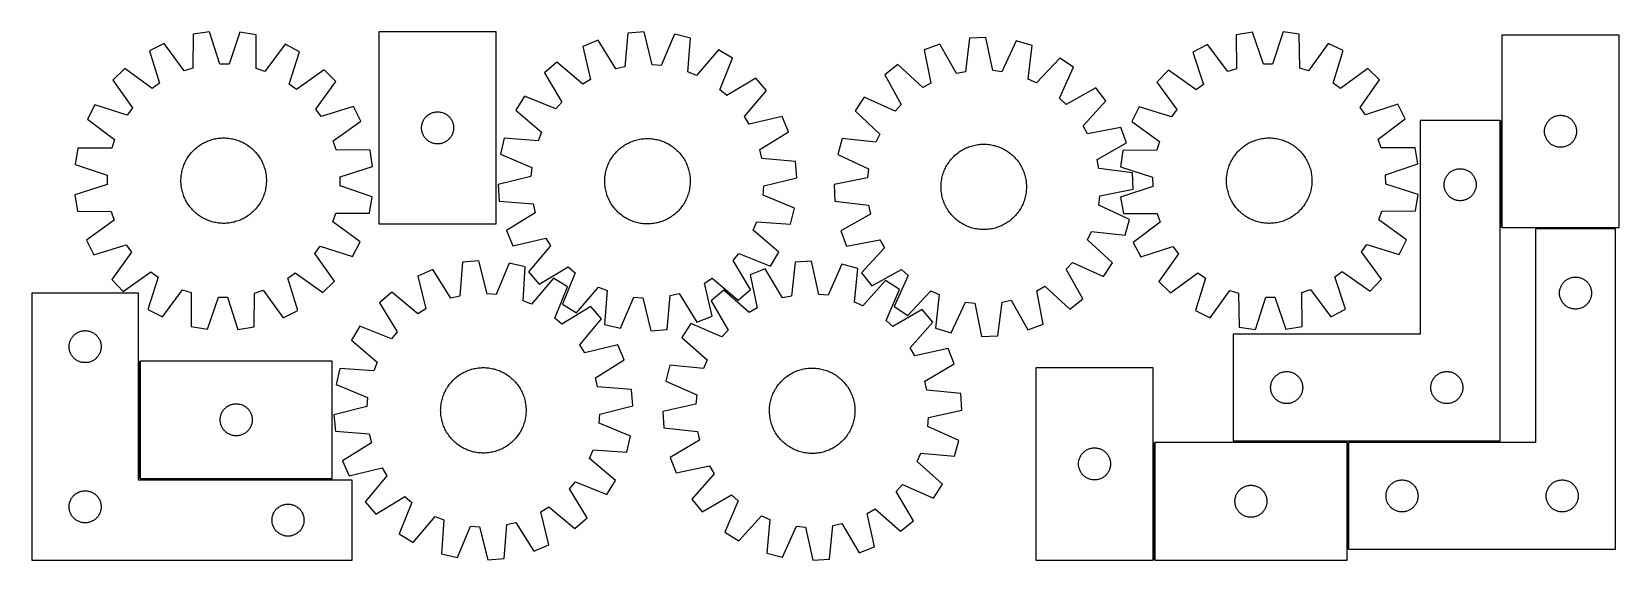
# Model space of a CAD drawing. Header units: millimetres. Extents: x 7 to 1493, y 7 to 501.
import ezdxf

# ---------------------------------------------------------------- set-up
doc = ezdxf.new("R2010")
doc.units = ezdxf.units.MM
doc.layers.add('COMMON', color=5, linetype='CONTINUOUS', true_color=0x0000ff)
doc.layers.add('CUT', color=7, linetype='CONTINUOUS', true_color=0x000000)

msp = doc.modelspace()

# ---------------------------------------------------------------- linework, layer by layer
at = {"layer": 'COMMON'}
for p, q in [((1382.635878, 418.271271), (1382.635878, 318.271271)), ((1414.934449, 317.52127), (1489.934449, 317.52127)), ((107.313323, 193.092072), (107.313323, 83.092072)), ((1057.684448, 6.77127), (1057.684448, 116.77127)), ((1238.434448, 117.521271), (1131.885878, 117.521271)), ((1239.184449, 16.77127), (1239.184449, 116.77127)), ((1381.885878, 117.521271), (1239.934449, 117.521271)), ((108.063324, 82.342071), (288.063324, 82.342071))]:
    msp.add_line(p, q, dxfattribs=at)
at = {"layer": 'CUT'}
for p, q in [((157.749841, 499.104978), (157.368308, 467.342907)), ((172.961774, 501.413144), (157.749841, 499.104978)), ((182.747978, 471.193862), (172.961774, 501.413144)), ((201.50002, 501.227802), (191.32214, 471.138177)), ((216.680691, 498.722252), (201.50002, 501.227802)), ((216.649652, 466.957904), (216.680691, 498.722252)), ((331.668174, 501.496852), (331.668174, 321.496852)), ((441.668174, 501.496852), (331.668174, 501.496852)), ((441.668174, 321.496852), (441.668174, 501.496852)), ((536.954499, 493.635315), (522.735154, 487.758175)), ((553.679909, 466.630955), (536.954499, 493.635315)), ((564.709891, 500.276403), (562.018867, 468.626235)), ((580.049428, 501.471876), (564.709891, 500.276403)), ((587.611431, 470.620768), (580.049428, 501.471876)), ((608.498583, 499.211038), (596.158828, 469.941511)), ((623.456771, 495.607822), (608.498583, 499.211038)), ((621.115147, 463.929887), (623.456771, 495.607822)), ((884.918113, 495.592773), (881.030923, 464.067156)), ((900.291909, 496.206721), (884.918113, 495.592773)), ((906.680646, 465.091471), (900.291909, 496.206721)), ((928.635092, 492.870581), (915.196203, 464.089145)), ((943.446161, 488.703716), (928.635092, 492.870581)), ((1149.923349, 501.171727), (1134.750824, 498.61731)), ((1134.750824, 498.61731), (1134.884142, 466.853226)), ((1160.198061, 471.11503), (1149.923349, 501.171727)), ((1178.46085, 501.448958), (1168.772001, 471.198323)), ((1193.680136, 499.189786), (1178.46085, 501.448958)), ((1194.163939, 467.429108), (1193.680136, 499.189786)), ((1383.385879, 498.271271), (1383.385879, 318.271271)), ((1493.385879, 498.271271), (1383.385879, 498.271271)), ((1493.385879, 318.271271), (1493.385879, 498.271271)), ((130.551082, 490.462445), (116.796936, 483.566503)), ((116.796936, 483.566503), (126.249097, 453.241078)), ((149.196587, 464.746304), (130.551082, 490.462445)), ((243.764902, 489.727179), (224.786958, 464.255383)), ((257.42832, 482.653174), (243.764902, 489.727179)), ((247.583077, 452.453076), (257.42832, 482.653174)), ((522.735154, 487.758175), (529.956278, 456.825505)), ((649.814888, 484.666365), (629.034302, 460.642585)), ((662.927515, 476.617169), (649.814888, 484.666365)), ((650.911479, 447.213265), (662.927515, 476.617169)), ((856.93122, 490.007106), (842.499592, 484.672442)), ((842.499592, 484.672442), (848.544606, 453.488591)), ((872.622411, 462.388972), (856.93122, 490.007106)), ((939.90707, 457.137126), (943.446161, 488.703716)), ((969.371206, 476.772333), (947.69611, 453.552406)), ((982.169738, 468.232537), (969.371206, 476.772333)), ((1107.695717, 489.535074), (1094.055147, 482.417111)), ((1094.055147, 482.417111), (1103.997581, 452.24887)), ((1126.75558, 464.124517), (1107.695717, 489.535074)), ((1220.906582, 490.634876), (1202.343978, 464.858831)), ((1234.682861, 483.783257), (1220.906582, 490.634876)), ((1225.328395, 453.427554), (1234.682861, 483.783257)), ((93.60007, 466.942088), (82.650063, 456.133393)), ((119.279722, 448.246362), (93.60007, 466.942088)), ((157.368308, 467.342907), (149.196587, 464.746304)), ((191.32214, 471.138177), (182.747978, 471.193862)), ((224.786958, 464.255383), (216.649652, 466.957904)), ((280.407305, 465.72887), (254.48699, 447.368259)), ((291.216, 454.778863), (280.407305, 465.72887)), ((498.390417, 472.865238), (486.683152, 462.881726)), ((486.683152, 462.881726), (503.10957, 435.694458)), ((522.642032, 452.351001), (498.390417, 472.865238)), ((562.018867, 468.626235), (553.679909, 466.630955)), ((596.158828, 469.941511), (587.611431, 470.620768)), ((629.034302, 460.642585), (621.115147, 463.929887)), ((817.608541, 470.711731), (805.531749, 461.178546)), ((805.531749, 461.178546), (820.917238, 433.388953)), ((841.066223, 449.29417), (817.608541, 470.711731)), ((881.030923, 464.067156), (872.622411, 462.388972)), ((915.196203, 464.089145), (906.680646, 465.091471)), ((969.049249, 439.304566), (982.169738, 468.232537)), ((1071.130777, 465.418904), (1060.357395, 454.43415)), ((1097.110077, 447.14185), (1071.130777, 465.418904)), ((1134.884142, 466.853226), (1126.75558, 464.124517)), ((1168.772001, 471.198323), (1160.198061, 471.11503)), ((1202.343978, 464.858831), (1194.163939, 467.429108)), ((1257.933137, 467.233619), (1232.313816, 448.455304)), ((1268.91789, 456.460238), (1257.933137, 467.233619)), ((82.650063, 456.133393), (101.010673, 430.213078)), ((126.249097, 453.241078), (119.279722, 448.246362)), ((254.48699, 447.368259), (247.583077, 452.453076)), ((272.520274, 429.09921), (291.216, 454.778863)), ((529.956278, 456.825505), (522.642032, 452.351001)), ((657.42721, 441.639701), (650.911479, 447.213265)), ((684.614478, 458.066119), (657.42721, 441.639701)), ((674.083753, 422.107239), (694.59799, 446.358854)), ((694.59799, 446.358854), (684.614478, 458.066119)), ((848.544606, 453.488591), (841.066223, 449.29417)), ((947.69611, 453.552406), (939.90707, 457.137126)), ((1003.13892, 448.873838), (975.349327, 433.488348)), ((1012.672106, 436.797045), (1003.13892, 448.873838)), ((1060.357395, 454.43415), (1079.135711, 428.814829)), ((1103.997581, 452.24887), (1097.110077, 447.14185)), ((1232.313816, 448.455304), (1225.328395, 453.427554)), ((1250.640836, 430.480938), (1268.91789, 456.460238)), ((65.725758, 433.154408), (58.651753, 419.490989)), ((95.925857, 423.309165), (65.725758, 433.154408)), ((307.840416, 431.581996), (277.51499, 422.129835)), ((314.736357, 417.82785), (307.840416, 431.581996)), ((468.132102, 441.194763), (460.082906, 428.082136)), ((497.536007, 429.178727), (468.132102, 441.194763)), ((503.10957, 435.694458), (497.536007, 429.178727)), ((786.17305, 440.209364), (777.633254, 427.410831)), ((815.101021, 427.088875), (786.17305, 440.209364)), ((820.917238, 433.388953), (815.101021, 427.088875)), ((975.349327, 433.488348), (969.049249, 439.304566)), ((991.254544, 413.339364), (1012.672106, 436.797045)), ((1043.807758, 431.183875), (1036.956139, 417.407596)), ((1074.163461, 421.829409), (1043.807758, 431.183875)), ((1285.916097, 433.535867), (1255.747856, 423.593434)), ((1293.034061, 419.895298), (1285.916097, 433.535867)), ((58.651753, 419.490989), (84.123549, 400.513046)), ((101.010673, 430.213078), (95.925857, 423.309165)), ((277.51499, 422.129835), (272.520274, 429.09921)), ((289.020216, 399.182346), (314.736357, 417.82785)), ((372.265926, 415.689137), (372.500836, 416.424988)), ((372.500836, 416.424988), (372.773315, 417.147771)), ((372.773315, 417.147771), (373.08264, 417.855568)), ((373.08264, 417.855568), (373.427992, 418.546503)), ((373.427992, 418.546503), (373.808455, 419.218744)), ((373.808455, 419.218744), (374.223019, 419.870508)), ((374.223019, 419.870508), (374.670585, 420.500066)), ((374.670585, 420.500066), (375.149967, 421.10575)), ((375.149967, 421.10575), (375.659894, 421.685952)), ((375.659894, 421.685952), (376.199012, 422.239135)), ((376.199012, 422.239135), (376.765892, 422.763831)), ((376.765892, 422.763831), (377.359032, 423.258649)), ((377.359032, 423.258649), (377.976858, 423.722277)), ((377.976858, 423.722277), (378.617731, 424.153486)), ((378.617731, 424.153486), (379.279953, 424.551131)), ((379.279953, 424.551131), (379.961767, 424.914159)), ((379.961767, 424.914159), (380.661366, 425.241606)), ((380.661366, 425.241606), (381.376893, 425.532605)), ((381.376893, 425.532605), (382.106452, 425.786383)), ((382.106452, 425.786383), (382.848107, 426.002268)), ((382.848107, 426.002268), (383.599893, 426.179688)), ((383.599893, 426.179688), (384.359815, 426.318171)), ((384.359815, 426.318171), (385.125859, 426.41735)), ((385.125859, 426.41735), (385.895993, 426.476964)), ((385.895993, 426.476964), (386.668174, 426.496852)), ((386.668174, 426.496852), (387.440355, 426.476964)), ((387.440355, 426.476964), (388.210489, 426.41735)), ((388.210489, 426.41735), (388.976533, 426.318171)), ((388.976533, 426.318171), (389.736455, 426.179688)), ((389.736455, 426.179688), (390.488241, 426.002268)), ((390.488241, 426.002268), (391.229897, 425.786383)), ((391.229897, 425.786383), (391.959455, 425.532605)), ((391.959455, 425.532605), (392.674983, 425.241606)), ((392.674983, 425.241606), (393.374581, 424.914159)), ((393.374581, 424.914159), (394.056395, 424.551131)), ((394.056395, 424.551131), (394.718617, 424.153486)), ((394.718617, 424.153486), (395.359491, 423.722277)), ((395.359491, 423.722277), (395.977316, 423.258649)), ((395.977316, 423.258649), (396.570456, 422.763831)), ((396.570456, 422.763831), (397.137336, 422.239135)), ((397.137336, 422.239135), (397.676455, 421.685952)), ((397.676455, 421.685952), (398.186381, 421.10575)), ((398.186381, 421.10575), (398.665763, 420.500066)), ((398.665763, 420.500066), (399.113329, 419.870508)), ((399.113329, 419.870508), (399.527894, 419.218744)), ((399.527894, 419.218744), (399.908356, 418.546503)), ((399.908356, 418.546503), (400.253708, 417.855568)), ((400.253708, 417.855568), (400.563034, 417.147771)), ((400.563034, 417.147771), (400.835513, 416.424988)), ((400.835513, 416.424988), (401.070422, 415.689137)), ((460.082906, 428.082136), (484.106686, 407.30155)), ((678.558257, 414.792993), (674.083753, 422.107239)), ((709.490927, 422.014117), (678.558257, 414.792993)), ((715.368067, 407.794772), (709.490927, 422.014117)), ((777.633254, 427.410831), (800.85318, 405.735736)), ((1036.956139, 417.407596), (1062.732184, 398.844992)), ((1079.135711, 428.814829), (1074.163461, 421.829409)), ((1255.747856, 423.593434), (1250.640836, 430.480938)), ((1267.623504, 400.835435), (1293.034061, 419.895298)), ((1381.885878, 418.271271), (1306.885878, 418.271271)), ((1306.885878, 418.271271), (1306.885878, 218.271271)), ((1381.885878, 118.271271), (1381.885878, 418.271271)), ((1425.526159, 415.993163), (1425.940724, 416.644927)), ((1425.940724, 416.644927), (1426.38829, 417.274485)), ((1426.38829, 417.274485), (1426.867672, 417.880169)), ((1426.867672, 417.880169), (1427.377598, 418.460371)), ((1427.377598, 418.460371), (1427.916717, 419.013554)), ((1427.916717, 419.013554), (1428.483597, 419.53825)), ((1428.483597, 419.53825), (1429.076737, 420.033068)), ((1429.076737, 420.033068), (1429.694562, 420.496696)), ((1429.694562, 420.496696), (1430.335436, 420.927905)), ((1430.335436, 420.927905), (1430.997658, 421.32555)), ((1430.997658, 421.32555), (1431.679472, 421.688577)), ((1431.679472, 421.688577), (1432.37907, 422.016025)), ((1432.37907, 422.016025), (1433.094598, 422.307023)), ((1433.094598, 422.307023), (1433.824156, 422.560802)), ((1433.824156, 422.560802), (1434.565812, 422.776687)), ((1434.565812, 422.776687), (1435.317598, 422.954106)), ((1435.317598, 422.954106), (1436.07752, 423.09259)), ((1436.07752, 423.09259), (1436.843564, 423.191769)), ((1436.843564, 423.191769), (1437.613698, 423.251383)), ((1437.613698, 423.251383), (1438.385879, 423.271271)), ((1438.385879, 423.271271), (1439.15806, 423.251383)), ((1439.15806, 423.251383), (1439.928194, 423.191769)), ((1439.928194, 423.191769), (1440.694238, 423.09259)), ((1440.694238, 423.09259), (1441.45416, 422.954106)), ((1441.45416, 422.954106), (1442.205946, 422.776687)), ((1442.205946, 422.776687), (1442.947601, 422.560802)), ((1442.947601, 422.560802), (1443.67716, 422.307023)), ((1443.67716, 422.307023), (1444.392687, 422.016025)), ((1444.392687, 422.016025), (1445.092286, 421.688577)), ((1445.092286, 421.688577), (1445.7741, 421.32555)), ((1445.7741, 421.32555), (1446.436322, 420.927905)), ((1446.436322, 420.927905), (1447.077195, 420.496696)), ((1447.077195, 420.496696), (1447.695021, 420.033068)), ((1447.695021, 420.033068), (1448.288161, 419.53825)), ((1448.288161, 419.53825), (1448.855041, 419.013554)), ((1448.855041, 419.013554), (1449.394159, 418.460371)), ((1449.394159, 418.460371), (1449.904086, 417.880169)), ((1449.904086, 417.880169), (1450.383468, 417.274485)), ((1450.383468, 417.274485), (1450.831034, 416.644927)), ((1450.831034, 416.644927), (1451.245598, 415.993163)), ((178.777757, 401.333773), (180.015336, 401.5515)), ((180.015336, 401.5515), (181.259143, 401.730245)), ((181.259143, 401.730245), (182.507951, 401.869834)), ((182.507951, 401.869834), (183.760528, 401.970128)), ((183.760528, 401.970128), (185.015637, 402.031027)), ((185.015637, 402.031027), (186.272039, 402.052473)), ((186.272039, 402.052473), (187.528495, 402.034444)), ((187.528495, 402.034444), (188.783765, 401.976957)), ((188.783765, 401.976957), (190.036609, 401.88007)), ((190.036609, 401.88007), (191.285792, 401.743877)), ((191.285792, 401.743877), (192.530081, 401.568515)), ((192.530081, 401.568515), (193.768248, 401.354154)), ((371.673147, 411.883071), (371.712911, 412.654484)), ((371.673147, 411.110634), (371.673147, 411.883071)), ((371.712911, 410.33922), (371.673147, 411.110634)), ((371.712911, 412.654484), (371.792334, 413.422828)), ((371.792334, 409.570877), (371.712911, 410.33922)), ((371.792334, 413.422828), (371.911205, 414.186064)), ((371.911205, 408.807641), (371.792334, 409.570877)), ((371.911205, 414.186064), (372.069208, 414.942168)), ((372.069208, 408.051536), (371.911205, 408.807641)), ((372.069208, 414.942168), (372.265926, 415.689137)), ((372.265926, 407.304568), (372.069208, 408.051536)), ((372.500836, 406.568717), (372.265926, 407.304568)), ((372.773315, 405.845934), (372.500836, 406.568717)), ((373.08264, 405.138136), (372.773315, 405.845934)), ((373.427992, 404.447201), (373.08264, 405.138136)), ((373.808455, 403.77496), (373.427992, 404.447201)), ((374.223019, 403.123196), (373.808455, 403.77496)), ((374.670585, 402.493638), (374.223019, 403.123196)), ((375.149967, 401.887955), (374.670585, 402.493638)), ((375.659894, 401.307752), (375.149967, 401.887955)), ((398.186381, 401.887955), (397.676455, 401.307752)), ((398.665763, 402.493638), (398.186381, 401.887955)), ((399.113329, 403.123196), (398.665763, 402.493638)), ((399.527894, 403.77496), (399.113329, 403.123196)), ((399.908356, 404.447201), (399.527894, 403.77496)), ((400.253708, 405.138136), (399.908356, 404.447201)), ((400.563034, 405.845934), (400.253708, 405.138136)), ((400.835513, 406.568717), (400.563034, 405.845934)), ((401.070422, 407.304568), (400.835513, 406.568717)), ((401.070422, 415.689137), (401.26714, 414.942168)), ((401.26714, 408.051536), (401.070422, 407.304568)), ((401.26714, 414.942168), (401.425143, 414.186064)), ((401.425143, 408.807641), (401.26714, 408.051536)), ((401.425143, 414.186064), (401.544014, 413.422828)), ((401.544014, 409.570877), (401.425143, 408.807641)), ((401.544014, 413.422828), (401.623437, 412.654484)), ((401.623437, 410.33922), (401.544014, 409.570877)), ((401.623437, 412.654484), (401.663201, 411.883071)), ((401.663201, 411.110634), (401.623437, 410.33922)), ((401.663201, 411.883071), (401.663201, 411.110634)), ((449.141449, 401.724019), (445.538234, 386.765831)), ((480.819384, 399.382395), (449.141449, 401.724019)), ((484.106686, 407.30155), (480.819384, 399.382395)), ((579.819962, 401.361696), (581.073477, 401.449489)), ((581.073477, 401.449489), (582.329131, 401.497864)), ((582.329131, 401.497864), (583.585684, 401.506775)), ((583.585684, 401.506775), (584.841898, 401.476211)), ((584.841898, 401.476211), (586.096532, 401.406204)), ((688.363707, 391.069363), (715.368067, 407.794772)), ((765.701871, 401.485787), (761.535006, 386.674717)), ((797.26846, 397.946695), (765.701871, 401.485787)), ((800.85318, 405.735736), (797.26846, 397.946695)), ((995.448965, 405.860981), (991.254544, 413.339364)), ((1026.632816, 411.905995), (995.448965, 405.860981)), ((1031.96748, 397.474366), (1026.632816, 411.905995)), ((1158.594543, 401.437525), (1159.83529, 401.636407)), ((1159.83529, 401.636407), (1161.081671, 401.796218)), ((1161.081671, 401.796218), (1162.332458, 401.9168)), ((1162.332458, 401.9168), (1163.586415, 401.998035)), ((1163.586415, 401.998035), (1164.842304, 402.039841)), ((1164.842304, 402.039841), (1166.098888, 402.042179)), ((1166.098888, 402.042179), (1167.354924, 402.005045)), ((1167.354924, 402.005045), (1168.609175, 401.928477)), ((1168.609175, 401.928477), (1169.860401, 401.812549)), ((1169.860401, 401.812549), (1171.107369, 401.657377)), ((1171.107369, 401.657377), (1172.348847, 401.463113)), ((1172.348847, 401.463113), (1173.583611, 401.229949)), ((1423.390852, 408.65749), (1423.430616, 409.428903)), ((1423.390852, 407.885052), (1423.390852, 408.65749)), ((1423.430616, 407.113639), (1423.390852, 407.885052)), ((1423.430616, 409.428903), (1423.510039, 410.197246)), ((1423.510039, 406.345296), (1423.430616, 407.113639)), ((1423.510039, 410.197246), (1423.62891, 410.960483)), ((1423.62891, 405.58206), (1423.510039, 406.345296)), ((1423.62891, 410.960483), (1423.786913, 411.716587)), ((1423.786913, 404.825955), (1423.62891, 405.58206)), ((1423.786913, 411.716587), (1423.983631, 412.463556)), ((1423.983631, 404.078987), (1423.786913, 404.825955)), ((1423.983631, 412.463556), (1424.21854, 413.199407)), ((1424.21854, 403.343135), (1423.983631, 404.078987)), ((1424.21854, 413.199407), (1424.491019, 413.92219)), ((1424.491019, 402.620353), (1424.21854, 403.343135)), ((1424.491019, 413.92219), (1424.800345, 414.629987)), ((1424.800345, 401.912555), (1424.491019, 402.620353)), ((1424.800345, 414.629987), (1425.145697, 415.320922)), ((1425.145697, 401.22162), (1424.800345, 401.912555)), ((1425.145697, 415.320922), (1425.526159, 415.993163)), ((1451.245598, 415.993163), (1451.626061, 415.320922)), ((1451.626061, 415.320922), (1451.971413, 414.629987)), ((1451.971413, 401.912555), (1451.626061, 401.22162)), ((1451.971413, 414.629987), (1452.280738, 413.92219)), ((1452.280738, 402.620353), (1451.971413, 401.912555)), ((1452.280738, 413.92219), (1452.553217, 413.199407)), ((1452.553217, 403.343135), (1452.280738, 402.620353)), ((1452.553217, 413.199407), (1452.788127, 412.463556)), ((1452.788127, 404.078987), (1452.553217, 403.343135)), ((1452.788127, 412.463556), (1452.984844, 411.716587)), ((1452.984844, 404.825955), (1452.788127, 404.078987)), ((1452.984844, 411.716587), (1453.142848, 410.960483)), ((1453.142848, 405.58206), (1452.984844, 404.825955)), ((1453.142848, 410.960483), (1453.261719, 410.197246)), ((1453.261719, 406.345296), (1453.142848, 405.58206)), ((1453.261719, 410.197246), (1453.341142, 409.428903)), ((1453.341142, 407.113639), (1453.261719, 406.345296)), ((1453.341142, 409.428903), (1453.380906, 408.65749)), ((1453.380906, 407.885052), (1453.341142, 407.113639)), ((1453.380906, 408.65749), (1453.380906, 407.885052)), ((49.65668, 392.406778), (47.15113, 377.226108)), ((81.421028, 392.37574), (49.65668, 392.406778)), ((84.123549, 400.513046), (81.421028, 392.37574)), ((154.686919, 386.525798), (155.471256, 387.507543)), ((155.471256, 387.507543), (156.286043, 388.464167)), ((156.286043, 388.464167), (157.130476, 389.394725)), ((157.130476, 389.394725), (158.003722, 390.2983)), ((158.003722, 390.2983), (158.90492, 391.174)), ((158.90492, 391.174), (159.833179, 392.020961)), ((159.833179, 392.020961), (160.787583, 392.838346)), ((160.787583, 392.838346), (161.767191, 393.625349)), ((161.767191, 393.625349), (162.771037, 394.381194)), ((162.771037, 394.381194), (163.798129, 395.105135)), ((163.798129, 395.105135), (164.847453, 395.796456)), ((164.847453, 395.796456), (165.917974, 396.454476)), ((165.917974, 396.454476), (167.008637, 397.078546)), ((167.008637, 397.078546), (168.118363, 397.668049)), ((168.118363, 397.668049), (169.246059, 398.222403)), ((169.246059, 398.222403), (170.390611, 398.741063)), ((170.390611, 398.741063), (171.550889, 399.223515)), ((171.550889, 399.223515), (172.72575, 399.669284)), ((172.72575, 399.669284), (173.914032, 400.07793)), ((173.914032, 400.07793), (175.114564, 400.44905)), ((175.114564, 400.44905), (176.326161, 400.782276)), ((176.326161, 400.782276), (177.547627, 401.077281)), ((177.547627, 401.077281), (178.777757, 401.333773)), ((193.768248, 401.354154), (194.99907, 401.101008)), ((194.99907, 401.101008), (196.221334, 400.809325)), ((196.221334, 400.809325), (197.433832, 400.479394)), ((197.433832, 400.479394), (198.635369, 400.111541)), ((198.635369, 400.111541), (199.824758, 399.706128)), ((199.824758, 399.706128), (201.000826, 399.263555)), ((201.000826, 399.263555), (202.162413, 398.784259)), ((202.162413, 398.784259), (203.308371, 398.268714)), ((203.308371, 398.268714), (204.43757, 397.717428)), ((204.43757, 397.717428), (205.548895, 397.130944)), ((205.548895, 397.130944), (206.64125, 396.509843)), ((206.64125, 396.509843), (207.713557, 395.854736)), ((207.713557, 395.854736), (208.764757, 395.16627)), ((208.764757, 395.16627), (209.793814, 394.445126)), ((209.793814, 394.445126), (210.79971, 393.692013)), ((210.79971, 393.692013), (211.781455, 392.907676)), ((211.781455, 392.907676), (212.738079, 392.092889)), ((212.738079, 392.092889), (213.668637, 391.248456)), ((213.668637, 391.248456), (214.572213, 390.37521)), ((214.572213, 390.37521), (215.447912, 389.474013)), ((215.447912, 389.474013), (216.294873, 388.545754)), ((216.294873, 388.545754), (217.112258, 387.591349)), ((217.112258, 387.591349), (217.899262, 386.611741)), ((217.899262, 386.611741), (218.655106, 385.607895)), ((291.616819, 391.010625), (289.020216, 399.182346)), ((323.37889, 390.629092), (291.616819, 391.010625)), ((325.687056, 375.417158), (323.37889, 390.629092)), ((376.199012, 400.754569), (375.659894, 401.307752)), ((376.765892, 400.229873), (376.199012, 400.754569)), ((377.359032, 399.735055), (376.765892, 400.229873)), ((377.976858, 399.271427), (377.359032, 399.735055)), ((378.617731, 398.840219), (377.976858, 399.271427)), ((379.279953, 398.442574), (378.617731, 398.840219)), ((379.961767, 398.079546), (379.279953, 398.442574)), ((380.661366, 397.752099), (379.961767, 398.079546)), ((381.376893, 397.4611), (380.661366, 397.752099)), ((382.106452, 397.207322), (381.376893, 397.4611)), ((382.848107, 396.991436), (382.106452, 397.207322)), ((383.599893, 396.814017), (382.848107, 396.991436)), ((384.359815, 396.675534), (383.599893, 396.814017)), ((385.125859, 396.576354), (384.359815, 396.675534)), ((385.895993, 396.516741), (385.125859, 396.576354)), ((386.668174, 396.496852), (385.895993, 396.516741)), ((387.440355, 396.516741), (386.668174, 396.496852)), ((388.210489, 396.576354), (387.440355, 396.516741)), ((388.976533, 396.675534), (388.210489, 396.576354)), ((389.736455, 396.814017), (388.976533, 396.675534)), ((390.488241, 396.991436), (389.736455, 396.814017)), ((391.229897, 397.207322), (390.488241, 396.991436)), ((391.959455, 397.4611), (391.229897, 397.207322)), ((392.674983, 397.752099), (391.959455, 397.4611)), ((393.374581, 398.079546), (392.674983, 397.752099)), ((394.056395, 398.442574), (393.374581, 398.079546)), ((394.718617, 398.840219), (394.056395, 398.442574)), ((395.359491, 399.271427), (394.718617, 398.840219)), ((395.977316, 399.735055), (395.359491, 399.271427)), ((396.570456, 400.229873), (395.977316, 399.735055)), ((397.137336, 400.754569), (396.570456, 400.229873)), ((397.676455, 401.307752), (397.137336, 400.754569)), ((445.538234, 386.765831), (474.80776, 374.426076)), ((551.847237, 386.295976), (552.641329, 387.269847)), ((552.641329, 387.269847), (553.465619, 388.218295)), ((553.465619, 388.218295), (554.319294, 389.140383)), ((554.319294, 389.140383), (555.201511, 390.035201)), ((555.201511, 390.035201), (556.1114, 390.901867)), ((556.1114, 390.901867), (557.048062, 391.739525)), ((557.048062, 391.739525), (558.010574, 392.547348)), ((558.010574, 392.547348), (558.997985, 393.324539)), ((558.997985, 393.324539), (560.00932, 394.070331)), ((560.00932, 394.070331), (561.043583, 394.783989)), ((561.043583, 394.783989), (562.099752, 395.464808)), ((562.099752, 395.464808), (563.176785, 396.112115)), ((563.176785, 396.112115), (564.273619, 396.725273)), ((564.273619, 396.725273), (565.389171, 397.303676)), ((565.389171, 397.303676), (566.522341, 397.846752)), ((566.522341, 397.846752), (567.672011, 398.353968)), ((567.672011, 398.353968), (568.837045, 398.824821)), ((568.837045, 398.824821), (570.016294, 399.258847)), ((570.016294, 399.258847), (571.208594, 399.655618)), ((571.208594, 399.655618), (572.412769, 400.014742)), ((572.412769, 400.014742), (573.62763, 400.335864)), ((573.62763, 400.335864), (574.851978, 400.618669)), ((574.851978, 400.618669), (576.084605, 400.862876)), ((576.084605, 400.862876), (577.324295, 401.068245)), ((577.324295, 401.068245), (578.569823, 401.234573)), ((578.569823, 401.234573), (579.819962, 401.361696)), ((586.096532, 401.406204), (587.348347, 401.296823)), ((587.348347, 401.296823), (588.59611, 401.148175)), ((588.59611, 401.148175), (589.838587, 400.960408)), ((589.838587, 400.960408), (591.074554, 400.733706)), ((591.074554, 400.733706), (592.302789, 400.468293)), ((592.302789, 400.468293), (593.522082, 400.164431)), ((593.522082, 400.164431), (594.731229, 399.82242)), ((594.731229, 399.82242), (595.929036, 399.442598)), ((595.929036, 399.442598), (597.114321, 399.025339)), ((597.114321, 399.025339), (598.285916, 398.571056)), ((598.285916, 398.571056), (599.442662, 398.080196)), ((599.442662, 398.080196), (600.58342, 397.553243)), ((600.58342, 397.553243), (601.707063, 396.990719)), ((601.707063, 396.990719), (602.812482, 396.393178)), ((602.812482, 396.393178), (603.898587, 395.76121)), ((603.898587, 395.76121), (604.964305, 395.095438)), ((604.964305, 395.095438), (606.008584, 394.396519)), ((606.008584, 394.396519), (607.030395, 393.665144)), ((607.030395, 393.665144), (608.028728, 392.902034)), ((608.028728, 392.902034), (609.0026, 392.107942)), ((609.0026, 392.107942), (609.951047, 391.283652)), ((609.951047, 391.283652), (610.873135, 390.429977)), ((610.873135, 390.429977), (611.767953, 389.54776)), ((611.767953, 389.54776), (612.634619, 388.637872)), ((612.634619, 388.637872), (613.472277, 387.701209)), ((613.472277, 387.701209), (614.2801, 386.738698)), ((614.2801, 386.738698), (615.057291, 385.751287)), ((690.358987, 382.730404), (688.363707, 391.069363)), ((761.535006, 386.674717), (790.316441, 373.235829)), ((871.243444, 385.790517), (872.185488, 386.622119)), ((872.185488, 386.622119), (873.153188, 387.423719)), ((873.153188, 387.423719), (874.145589, 388.194528)), ((874.145589, 388.194528), (875.161712, 388.933785)), ((875.161712, 388.933785), (876.200555, 389.640759)), ((876.200555, 389.640759), (877.261091, 390.314754)), ((877.261091, 390.314754), (878.342275, 390.955104)), ((878.342275, 390.955104), (879.44304, 391.561177)), ((879.44304, 391.561177), (880.562298, 392.132376)), ((880.562298, 392.132376), (881.698946, 392.668135)), ((881.698946, 392.668135), (882.851861, 393.167928)), ((882.851861, 393.167928), (884.019907, 393.63126)), ((884.019907, 393.63126), (885.20193, 394.057674)), ((885.20193, 394.057674), (886.396763, 394.446749)), ((886.396763, 394.446749), (887.603229, 394.798102)), ((887.603229, 394.798102), (888.820135, 395.111385)), ((888.820135, 395.111385), (890.046281, 395.38629)), ((890.046281, 395.38629), (891.280457, 395.622545)), ((891.280457, 395.622545), (892.521445, 395.819917)), ((892.521445, 395.819917), (893.76802, 395.978211)), ((893.76802, 395.978211), (895.018952, 396.097271)), ((895.018952, 396.097271), (896.273007, 396.17698)), ((896.273007, 396.17698), (897.528946, 396.217259)), ((897.528946, 396.217259), (898.785532, 396.218068)), ((898.785532, 396.218068), (900.041522, 396.179406)), ((900.041522, 396.179406), (901.295678, 396.101311)), ((901.295678, 396.101311), (902.546763, 395.983861)), ((902.546763, 395.983861), (903.793541, 395.827172)), ((903.793541, 395.827172), (905.034782, 395.631397)), ((905.034782, 395.631397), (906.269261, 395.396731)), ((906.269261, 395.396731), (907.49576, 395.123405)), ((907.49576, 395.123405), (908.713068, 394.811688)), ((908.713068, 394.811688), (909.919985, 394.461889)), ((909.919985, 394.461889), (911.115318, 394.074352)), ((911.115318, 394.074352), (912.297889, 393.64946)), ((912.297889, 393.64946), (913.46653, 393.187632)), ((913.46653, 393.187632), (914.620088, 392.689324)), ((914.620088, 392.689324), (915.757424, 392.155028)), ((915.757424, 392.155028), (916.877417, 391.585271)), ((916.877417, 391.585271), (917.978961, 390.980615)), ((917.978961, 390.980615), (919.060968, 390.341657)), ((919.060968, 390.341657), (920.122371, 389.669028)), ((920.122371, 389.669028), (921.162123, 388.963391)), ((921.162123, 388.963391), (922.179197, 388.225443)), ((922.179197, 388.225443), (923.17259, 387.455913)), ((923.17259, 387.455913), (924.141321, 386.655558)), ((924.141321, 386.655558), (925.084434, 385.82517)), ((1004.349347, 381.783176), (1031.96748, 397.474366)), ((1028.401229, 390.18115), (1026.142056, 374.961863)), ((1060.161907, 390.664952), (1028.401229, 390.18115)), ((1062.732184, 398.844992), (1060.161907, 390.664952)), ((1133.51299, 386.003274), (1134.281312, 386.997603)), ((1134.281312, 386.997603), (1135.080487, 387.967307)), ((1135.080487, 387.967307), (1135.909727, 388.91143)), ((1135.909727, 388.91143), (1136.768213, 389.82904)), ((1136.768213, 389.82904), (1137.655098, 390.719231)), ((1137.655098, 390.719231), (1138.569508, 391.581126)), ((1138.569508, 391.581126), (1139.510539, 392.413872)), ((1139.510539, 392.413872), (1140.477263, 393.21665)), ((1140.477263, 393.21665), (1141.468726, 393.988666)), ((1141.468726, 393.988666), (1142.483949, 394.729158)), ((1142.483949, 394.729158), (1143.52193, 395.437396)), ((1143.52193, 395.437396), (1144.581646, 396.112681)), ((1144.581646, 396.112681), (1145.66205, 396.754346)), ((1145.66205, 396.754346), (1146.762076, 397.361758)), ((1146.762076, 397.361758), (1147.880639, 397.934318)), ((1147.880639, 397.934318), (1149.016634, 398.47146)), ((1149.016634, 398.47146), (1150.168941, 398.972655)), ((1150.168941, 398.972655), (1151.336421, 399.437407)), ((1151.336421, 399.437407), (1152.517925, 399.865259)), ((1152.517925, 399.865259), (1153.712284, 400.255788)), ((1153.712284, 400.255788), (1154.918321, 400.608608)), ((1154.918321, 400.608608), (1156.134845, 400.923372)), ((1156.134845, 400.923372), (1157.360655, 401.199769)), ((1157.360655, 401.199769), (1158.594543, 401.437525)), ((1173.583611, 401.229949), (1174.810441, 400.958115)), ((1174.810441, 400.958115), (1176.028128, 400.64788)), ((1176.028128, 400.64788), (1177.235469, 400.299549)), ((1177.235469, 400.299549), (1178.431273, 399.913467)), ((1178.431273, 399.913467), (1179.61436, 399.490014)), ((1179.61436, 399.490014), (1180.783562, 399.029608)), ((1180.783562, 399.029608), (1181.937726, 398.532704)), ((1181.937726, 398.532704), (1183.075711, 397.999793)), ((1183.075711, 397.999793), (1184.196397, 397.431399)), ((1184.196397, 397.431399), (1185.298675, 396.828084)), ((1185.298675, 396.828084), (1186.381459, 396.190443)), ((1186.381459, 396.190443), (1187.44368, 395.519106)), ((1187.44368, 395.519106), (1188.484289, 394.814734)), ((1188.484289, 394.814734), (1189.502261, 394.078025)), ((1189.502261, 394.078025), (1190.496589, 393.309703)), ((1190.496589, 393.309703), (1191.466293, 392.510528)), ((1191.466293, 392.510528), (1192.410416, 391.681288)), ((1192.410416, 391.681288), (1193.328026, 390.822802)), ((1193.328026, 390.822802), (1194.218217, 389.935916)), ((1194.218217, 389.935916), (1195.080112, 389.021507)), ((1195.080112, 389.021507), (1195.912859, 388.080476)), ((1195.912859, 388.080476), (1196.715636, 387.113752)), ((1196.715636, 387.113752), (1197.487652, 386.122289)), ((1270.352213, 392.706873), (1267.623504, 400.835435)), ((1302.116296, 392.84019), (1270.352213, 392.706873)), ((1304.670713, 377.667666), (1302.116296, 392.84019)), ((1425.526159, 400.549379), (1425.145697, 401.22162)), ((1425.940724, 399.897615), (1425.526159, 400.549379)), ((1426.38829, 399.268057), (1425.940724, 399.897615)), ((1426.867672, 398.662373), (1426.38829, 399.268057)), ((1427.377598, 398.082171), (1426.867672, 398.662373)), ((1427.916717, 397.528988), (1427.377598, 398.082171)), ((1428.483597, 397.004292), (1427.916717, 397.528988)), ((1429.076737, 396.509474), (1428.483597, 397.004292)), ((1429.694562, 396.045846), (1429.076737, 396.509474)), ((1430.335436, 395.614638), (1429.694562, 396.045846)), ((1430.997658, 395.216993), (1430.335436, 395.614638)), ((1431.679472, 394.853965), (1430.997658, 395.216993)), ((1432.37907, 394.526518), (1431.679472, 394.853965)), ((1433.094598, 394.235519), (1432.37907, 394.526518)), ((1433.824156, 393.98174), (1433.094598, 394.235519)), ((1434.565812, 393.765855), (1433.824156, 393.98174)), ((1435.317598, 393.588436), (1434.565812, 393.765855)), ((1436.07752, 393.449953), (1435.317598, 393.588436)), ((1436.843564, 393.350773), (1436.07752, 393.449953)), ((1437.613698, 393.29116), (1436.843564, 393.350773)), ((1438.385879, 393.271271), (1437.613698, 393.29116)), ((1439.15806, 393.29116), (1438.385879, 393.271271)), ((1439.928194, 393.350773), (1439.15806, 393.29116)), ((1440.694238, 393.449953), (1439.928194, 393.350773)), ((1441.45416, 393.588436), (1440.694238, 393.449953)), ((1442.205946, 393.765855), (1441.45416, 393.588436)), ((1442.947601, 393.98174), (1442.205946, 393.765855)), ((1443.67716, 394.235519), (1442.947601, 393.98174)), ((1444.392687, 394.526518), (1443.67716, 394.235519)), ((1445.092286, 394.853965), (1444.392687, 394.526518)), ((1445.7741, 395.216993), (1445.092286, 394.853965)), ((1446.436322, 395.614638), (1445.7741, 395.216993)), ((1447.077195, 396.045846), (1446.436322, 395.614638)), ((1447.695021, 396.509474), (1447.077195, 396.045846)), ((1448.288161, 397.004292), (1447.695021, 396.509474)), ((1448.855041, 397.528988), (1448.288161, 397.004292)), ((1449.394159, 398.082171), (1448.855041, 397.528988)), ((1449.904086, 398.662373), (1449.394159, 398.082171)), ((1450.383468, 399.268057), (1449.904086, 398.662373)), ((1450.831034, 399.897615), (1450.383468, 399.268057)), ((1451.245598, 400.549379), (1450.831034, 399.897615)), ((1451.626061, 401.22162), (1451.245598, 400.549379)), ((47.15113, 377.226108), (77.240755, 367.048228)), ((147.277924, 370.725158), (147.569607, 371.947422)), ((147.569607, 371.947422), (147.899538, 373.15992)), ((147.899538, 373.15992), (148.267391, 374.361457)), ((148.267391, 374.361457), (148.672805, 375.550846)), ((148.672805, 375.550846), (149.115377, 376.726914)), ((149.115377, 376.726914), (149.594673, 377.888501)), ((149.594673, 377.888501), (150.110218, 379.034459)), ((150.110218, 379.034459), (150.661505, 380.163657)), ((150.661505, 380.163657), (151.247988, 381.274983)), ((151.247988, 381.274983), (151.86909, 382.367338)), ((151.86909, 382.367338), (152.524196, 383.439645)), ((152.524196, 383.439645), (153.212662, 384.490845)), ((153.212662, 384.490845), (153.933807, 385.519901)), ((153.933807, 385.519901), (154.686919, 386.525798)), ((218.655106, 385.607895), (219.379047, 384.580804)), ((219.379047, 384.580804), (220.070368, 383.531479)), ((220.070368, 383.531479), (220.728388, 382.460958)), ((220.728388, 382.460958), (221.352458, 381.370296)), ((221.352458, 381.370296), (221.941961, 380.260569)), ((221.941961, 380.260569), (222.496316, 379.132873)), ((222.496316, 379.132873), (223.014975, 377.988321)), ((223.014975, 377.988321), (223.497427, 376.828043)), ((223.497427, 376.828043), (223.943196, 375.653182)), ((223.943196, 375.653182), (224.351842, 374.4649)), ((224.351842, 374.4649), (224.722962, 373.264368)), ((224.722962, 373.264368), (225.056188, 372.052771)), ((225.056188, 372.052771), (225.351193, 370.831305)), ((295.467774, 365.630955), (325.687056, 375.417158)), ((474.80776, 374.426076), (474.128503, 365.878679)), ((544.280978, 370.570037), (544.58484, 371.78933)), ((544.58484, 371.78933), (544.926851, 372.998477)), ((544.926851, 372.998477), (545.306673, 374.196284)), ((545.306673, 374.196284), (545.723932, 375.381569)), ((545.723932, 375.381569), (546.178215, 376.553164)), ((546.178215, 376.553164), (546.669076, 377.70991)), ((546.669076, 377.70991), (547.196028, 378.850668)), ((547.196028, 378.850668), (547.758552, 379.974311)), ((547.758552, 379.974311), (548.356093, 381.07973)), ((548.356093, 381.07973), (548.988061, 382.165835)), ((548.988061, 382.165835), (549.653833, 383.231552)), ((549.653833, 383.231552), (550.352752, 384.275832)), ((550.352752, 384.275832), (551.084127, 385.297643)), ((551.084127, 385.297643), (551.847237, 386.295976)), ((615.057291, 385.751287), (615.803084, 384.739951)), ((615.803084, 384.739951), (616.516741, 383.705688)), ((616.516741, 383.705688), (617.19756, 382.649519)), ((617.19756, 382.649519), (617.844867, 381.572486)), ((617.844867, 381.572486), (618.458025, 380.475652)), ((618.458025, 380.475652), (619.036428, 379.3601)), ((619.036428, 379.3601), (619.579505, 378.22693)), ((619.579505, 378.22693), (620.08672, 377.07726)), ((620.08672, 377.07726), (620.557573, 375.912226)), ((620.557573, 375.912226), (620.991599, 374.732977)), ((620.991599, 374.732977), (621.38837, 373.540677)), ((621.38837, 373.540677), (621.747494, 372.336502)), ((621.747494, 372.336502), (622.068616, 371.121642)), ((722.009155, 380.03938), (690.358987, 382.730404)), ((723.204628, 364.699843), (722.009155, 380.03938)), ((790.316441, 373.235829), (789.314116, 364.720271)), ((861.217955, 371.506155), (861.716263, 372.659713)), ((861.716263, 372.659713), (862.250559, 373.79705)), ((862.250559, 373.79705), (862.820316, 374.917043)), ((862.820316, 374.917043), (863.424972, 376.018586)), ((863.424972, 376.018586), (864.063929, 377.100593)), ((864.063929, 377.100593), (864.736559, 378.161997)), ((864.736559, 378.161997), (865.442195, 379.201748)), ((865.442195, 379.201748), (866.180143, 380.218823)), ((866.180143, 380.218823), (866.949674, 381.212215)), ((866.949674, 381.212215), (867.750028, 382.180946)), ((867.750028, 382.180946), (868.580416, 383.12406)), ((868.580416, 383.12406), (869.440019, 384.040624)), ((869.440019, 384.040624), (870.327987, 384.929736)), ((870.327987, 384.929736), (871.243444, 385.790517)), ((925.084434, 385.82517), (926.000999, 384.965568)), ((926.000999, 384.965568), (926.89011, 384.0776)), ((926.89011, 384.0776), (927.750892, 383.162143)), ((927.750892, 383.162143), (928.582493, 382.220099)), ((928.582493, 382.220099), (929.384094, 381.252399)), ((929.384094, 381.252399), (930.154903, 380.259998)), ((930.154903, 380.259998), (930.894159, 379.243874)), ((930.894159, 379.243874), (931.601134, 378.205032)), ((931.601134, 378.205032), (932.275128, 377.144495)), ((932.275128, 377.144495), (932.915479, 376.063311)), ((932.915479, 376.063311), (933.521552, 374.962547)), ((933.521552, 374.962547), (934.09275, 373.843289)), ((934.09275, 373.843289), (934.62851, 372.706641)), ((934.62851, 372.706641), (935.128302, 371.553725)), ((1006.02753, 373.374664), (1004.349347, 381.783176)), ((1037.553147, 369.487474), (1006.02753, 373.374664)), ((1026.142056, 374.961863), (1056.392692, 365.273014)), ((1126.632899, 371.311455), (1126.943135, 372.529142)), ((1126.943135, 372.529142), (1127.291465, 373.736483)), ((1127.291465, 373.736483), (1127.677548, 374.932287)), ((1127.677548, 374.932287), (1128.101001, 376.115374)), ((1128.101001, 376.115374), (1128.561406, 377.284576)), ((1128.561406, 377.284576), (1129.05831, 378.438739)), ((1129.05831, 378.438739), (1129.591222, 379.576725)), ((1129.591222, 379.576725), (1130.159616, 380.69741)), ((1130.159616, 380.69741), (1130.762931, 381.799689)), ((1130.762931, 381.799689), (1131.400572, 382.882473)), ((1131.400572, 382.882473), (1132.071909, 383.944693)), ((1132.071909, 383.944693), (1132.77628, 384.985303)), ((1132.77628, 384.985303), (1133.51299, 386.003274)), ((1197.487652, 386.122289), (1198.228144, 385.107066)), ((1198.228144, 385.107066), (1198.936382, 384.069084)), ((1198.936382, 384.069084), (1199.611667, 383.009369)), ((1199.611667, 383.009369), (1200.253332, 381.928965)), ((1200.253332, 381.928965), (1200.860744, 380.828939)), ((1200.860744, 380.828939), (1201.433304, 379.710376)), ((1201.433304, 379.710376), (1201.970446, 378.574381)), ((1201.970446, 378.574381), (1202.471641, 377.422074)), ((1202.471641, 377.422074), (1202.936394, 376.254593)), ((1202.936394, 376.254593), (1203.364246, 375.07309)), ((1203.364246, 375.07309), (1203.754774, 373.878731)), ((1203.754774, 373.878731), (1204.107595, 372.672694)), ((1204.107595, 372.672694), (1204.422359, 371.45617)), ((1274.614016, 367.392953), (1304.670713, 377.667666)), ((1337.679471, 371.688577), (1338.379069, 372.016025)), ((1338.379069, 372.016025), (1339.094597, 372.307023)), ((1339.094597, 372.307023), (1339.824155, 372.560802)), ((1339.824155, 372.560802), (1340.565811, 372.776687)), ((1340.565811, 372.776687), (1341.317597, 372.954106)), ((1341.317597, 372.954106), (1342.077519, 373.09259)), ((1342.077519, 373.09259), (1342.843563, 373.191769)), ((1342.843563, 373.191769), (1343.613697, 373.251383)), ((1343.613697, 373.251383), (1344.385878, 373.271271)), ((1344.385878, 373.271271), (1345.158059, 373.251383)), ((1345.158059, 373.251383), (1345.928193, 373.191769)), ((1345.928193, 373.191769), (1346.694237, 373.09259)), ((1346.694237, 373.09259), (1347.454159, 372.954106)), ((1347.454159, 372.954106), (1348.205945, 372.776687)), ((1348.205945, 372.776687), (1348.9476, 372.560802)), ((1348.9476, 372.560802), (1349.677159, 372.307023)), ((1349.677159, 372.307023), (1350.392686, 372.016025)), ((1350.392686, 372.016025), (1351.092285, 371.688577)), ((77.18507, 358.474065), (46.965789, 348.687862)), ((77.240755, 367.048228), (77.18507, 358.474065)), ((146.326459, 361.998127), (146.344488, 363.254583)), ((146.347905, 360.741724), (146.326459, 361.998127)), ((146.344488, 363.254583), (146.401975, 364.509853)), ((146.408805, 359.486616), (146.347905, 360.741724)), ((146.401975, 364.509853), (146.498862, 365.762697)), ((146.509098, 358.234039), (146.408805, 359.486616)), ((146.498862, 365.762697), (146.635055, 367.01188)), ((146.648687, 356.985231), (146.509098, 358.234039)), ((146.635055, 367.01188), (146.810418, 368.256169)), ((146.827432, 355.741424), (146.648687, 356.985231)), ((146.810418, 368.256169), (147.024778, 369.494336)), ((147.024778, 369.494336), (147.277924, 370.725158)), ((225.351193, 370.831305), (225.607685, 369.601176)), ((225.607685, 369.601176), (225.825412, 368.363597)), ((225.825412, 368.363597), (226.004157, 367.119789)), ((226.01779, 357.09314), (225.842427, 355.848851)), ((226.004157, 367.119789), (226.143746, 365.870981)), ((226.153982, 358.342323), (226.01779, 357.09314)), ((226.143746, 365.870981), (226.24404, 364.618404)), ((226.250869, 359.595167), (226.153982, 358.342323)), ((226.24404, 364.618404), (226.304939, 363.363296)), ((226.308356, 360.850437), (226.250869, 359.595167)), ((226.304939, 363.363296), (226.326385, 362.106893)), ((226.326385, 362.106893), (226.308356, 360.850437)), ((295.412089, 357.056792), (295.467774, 365.630955)), ((325.501714, 346.878912), (295.412089, 357.056792)), ((474.128503, 365.878679), (443.277396, 358.316676)), ((443.277396, 358.316676), (444.472868, 342.977139)), ((543.242497, 361.852932), (543.27306, 363.109146)), ((543.251407, 360.596379), (543.242497, 361.852932)), ((543.299782, 359.340725), (543.251407, 360.596379)), ((543.27306, 363.109146), (543.343067, 364.36378)), ((543.387575, 358.08721), (543.299782, 359.340725)), ((543.343067, 364.36378), (543.452448, 365.615595)), ((543.514698, 356.837071), (543.387575, 358.08721)), ((543.452448, 365.615595), (543.601096, 366.863358)), ((543.601096, 366.863358), (543.788863, 368.105835)), ((543.788863, 368.105835), (544.015566, 369.341802)), ((544.015566, 369.341802), (544.280978, 370.570037)), ((622.068616, 371.121642), (622.351421, 369.897293)), ((622.351421, 369.897293), (622.595628, 368.664666)), ((622.595628, 368.664666), (622.800997, 367.424977)), ((622.800997, 367.424977), (622.967325, 366.179448)), ((623.029575, 357.400924), (622.880927, 356.153161)), ((622.967325, 366.179448), (623.094448, 364.929309)), ((623.138956, 358.652739), (623.029575, 357.400924)), ((623.094448, 364.929309), (623.182241, 363.675794)), ((623.208963, 359.907373), (623.138956, 358.652739)), ((623.182241, 363.675794), (623.230616, 362.420141)), ((623.239527, 361.163587), (623.208963, 359.907373)), ((623.230616, 362.420141), (623.239527, 361.163587)), ((691.674263, 348.590444), (692.35352, 357.13784)), ((692.35352, 357.13784), (723.204628, 364.699843)), ((789.314116, 364.720271), (758.198866, 358.331535)), ((758.198866, 358.331535), (758.812814, 342.957739)), ((858.187519, 356.825157), (858.226181, 358.081148)), ((858.226181, 358.081148), (858.304276, 359.335304)), ((858.304276, 359.335304), (858.421725, 360.586388)), ((858.421725, 360.586388), (858.578415, 361.833166)), ((858.578415, 361.833166), (858.774189, 363.074407)), ((858.774189, 363.074407), (859.008856, 364.308887)), ((859.008856, 364.308887), (859.282182, 365.535385)), ((859.282182, 365.535385), (859.593898, 366.752694)), ((859.593898, 366.752694), (859.943698, 367.95961)), ((859.943698, 367.95961), (860.331235, 369.154944)), ((860.331235, 369.154944), (860.756127, 370.337514)), ((860.756127, 370.337514), (861.217955, 371.506155)), ((935.128302, 371.553725), (935.591634, 370.38568)), ((935.591634, 370.38568), (936.018048, 369.203657)), ((936.018048, 369.203657), (936.407123, 368.008823)), ((936.407123, 368.008823), (936.758476, 366.802358)), ((936.758476, 366.802358), (937.071759, 365.585452)), ((937.071759, 365.585452), (937.346664, 364.359306)), ((937.346664, 364.359306), (937.582919, 363.12513)), ((937.582919, 363.12513), (937.780291, 361.884142)), ((937.780291, 361.884142), (937.938585, 360.637567)), ((937.938585, 360.637567), (938.057646, 359.386635)), ((938.057646, 359.386635), (938.137355, 358.13258)), ((938.137355, 358.13258), (938.177633, 356.87664)), ((938.177633, 356.87664), (938.178442, 355.620055)), ((1038.167095, 354.113677), (1037.553147, 369.487474)), ((1056.392692, 365.273014), (1056.475985, 356.699075)), ((1125.548836, 362.599901), (1125.585969, 363.855938)), ((1125.551173, 361.343318), (1125.548836, 362.599901)), ((1125.59298, 360.087428), (1125.551173, 361.343318)), ((1125.585969, 363.855938), (1125.662538, 365.110188)), ((1125.674215, 358.833472), (1125.59298, 360.087428)), ((1125.662538, 365.110188), (1125.778465, 366.361415)), ((1125.794797, 357.582685), (1125.674215, 358.833472)), ((1125.778465, 366.361415), (1125.933638, 367.608382)), ((1125.954608, 356.336303), (1125.794797, 357.582685)), ((1125.933638, 367.608382), (1126.127902, 368.849861)), ((1126.127902, 368.849861), (1126.361066, 370.084624)), ((1126.361066, 370.084624), (1126.632899, 371.311455)), ((1204.422359, 371.45617), (1204.698755, 370.230359)), ((1204.698755, 370.230359), (1204.936512, 368.996472)), ((1204.936512, 368.996472), (1205.135393, 367.755725)), ((1205.135393, 367.755725), (1205.295204, 366.509343)), ((1205.311536, 357.730614), (1205.156363, 356.483646)), ((1205.295204, 366.509343), (1205.415786, 365.258557)), ((1205.427463, 358.98184), (1205.311536, 357.730614)), ((1205.415786, 365.258557), (1205.497021, 364.0046)), ((1205.504032, 360.23609), (1205.427463, 358.98184)), ((1205.497021, 364.0046), (1205.538828, 362.74871)), ((1205.541165, 361.492127), (1205.504032, 360.23609)), ((1205.538828, 362.74871), (1205.541165, 361.492127)), ((1274.697309, 358.819014), (1274.614016, 367.392953)), ((1304.947945, 349.130165), (1274.697309, 358.819014)), ((1329.390851, 358.65749), (1329.430615, 359.428903)), ((1329.390851, 357.885052), (1329.390851, 358.65749)), ((1329.430615, 357.113639), (1329.390851, 357.885052)), ((1329.430615, 359.428903), (1329.510038, 360.197246)), ((1329.510038, 356.345296), (1329.430615, 357.113639)), ((1329.510038, 360.197246), (1329.628909, 360.960483)), ((1329.628909, 360.960483), (1329.786912, 361.716587)), ((1329.786912, 361.716587), (1329.98363, 362.463556)), ((1329.98363, 362.463556), (1330.218539, 363.199407)), ((1330.218539, 363.199407), (1330.491018, 363.92219)), ((1330.491018, 363.92219), (1330.800344, 364.629987)), ((1330.800344, 364.629987), (1331.145696, 365.320922)), ((1331.145696, 365.320922), (1331.526158, 365.993163)), ((1331.526158, 365.993163), (1331.940723, 366.644927)), ((1331.940723, 366.644927), (1332.388289, 367.274485)), ((1332.388289, 367.274485), (1332.867671, 367.880169)), ((1332.867671, 367.880169), (1333.377597, 368.460371)), ((1333.377597, 368.460371), (1333.916716, 369.013554)), ((1333.916716, 369.013554), (1334.483596, 369.53825)), ((1334.483596, 369.53825), (1335.076736, 370.033068)), ((1335.076736, 370.033068), (1335.694561, 370.496696)), ((1335.694561, 370.496696), (1336.335435, 370.927905)), ((1336.335435, 370.927905), (1336.997657, 371.32555)), ((1336.997657, 371.32555), (1337.679471, 371.688577)), ((1351.092285, 371.688577), (1351.774099, 371.32555)), ((1351.774099, 371.32555), (1352.436321, 370.927905)), ((1352.436321, 370.927905), (1353.077194, 370.496696)), ((1353.077194, 370.496696), (1353.69502, 370.033068)), ((1353.69502, 370.033068), (1354.28816, 369.53825)), ((1354.28816, 369.53825), (1354.85504, 369.013554)), ((1354.85504, 369.013554), (1355.394158, 368.460371)), ((1355.394158, 368.460371), (1355.904085, 367.880169)), ((1355.904085, 367.880169), (1356.383467, 367.274485)), ((1356.383467, 367.274485), (1356.831033, 366.644927)), ((1356.831033, 366.644927), (1357.245597, 365.993163)), ((1357.245597, 365.993163), (1357.62606, 365.320922)), ((1357.62606, 365.320922), (1357.971412, 364.629987)), ((1357.971412, 364.629987), (1358.280737, 363.92219)), ((1358.280737, 363.92219), (1358.553216, 363.199407)), ((1358.553216, 363.199407), (1358.788126, 362.463556)), ((1358.788126, 362.463556), (1358.984843, 361.716587)), ((1358.984843, 361.716587), (1359.142847, 360.960483)), ((1359.142847, 360.960483), (1359.261718, 360.197246)), ((1359.261718, 360.197246), (1359.341141, 359.428903)), ((1359.341141, 357.113639), (1359.261718, 356.345296)), ((1359.341141, 359.428903), (1359.380905, 358.65749)), ((1359.380905, 357.885052), (1359.341141, 357.113639)), ((1359.380905, 358.65749), (1359.380905, 357.885052)), ((46.965789, 348.687862), (49.273954, 333.475928)), ((147.045159, 354.503844), (146.827432, 355.741424)), ((147.301651, 353.273715), (147.045159, 354.503844)), ((147.596656, 352.052249), (147.301651, 353.273715)), ((147.929883, 350.840652), (147.596656, 352.052249)), ((148.301002, 349.64012), (147.929883, 350.840652)), ((148.709648, 348.451838), (148.301002, 349.64012)), ((149.155417, 347.276977), (148.709648, 348.451838)), ((149.637869, 346.116699), (149.155417, 347.276977)), ((150.156529, 344.972147), (149.637869, 346.116699)), ((150.710884, 343.844451), (150.156529, 344.972147)), ((151.300387, 342.734725), (150.710884, 343.844451)), ((151.924456, 341.644062), (151.300387, 342.734725)), ((221.404856, 342.830037), (220.783755, 341.737682)), ((221.99134, 343.941363), (221.404856, 342.830037)), ((222.542626, 345.070562), (221.99134, 343.941363)), ((223.058171, 346.21652), (222.542626, 345.070562)), ((223.537467, 347.378106), (223.058171, 346.21652)), ((223.98004, 348.554174), (223.537467, 347.378106)), ((224.385453, 349.743563), (223.98004, 348.554174)), ((224.753306, 350.9451), (224.385453, 349.743563)), ((225.083237, 352.157598), (224.753306, 350.9451)), ((225.37492, 353.379862), (225.083237, 352.157598)), ((225.628066, 354.610684), (225.37492, 353.379862)), ((225.842427, 355.848851), (225.628066, 354.610684)), ((322.996164, 331.698242), (325.501714, 346.878912)), ((444.472868, 342.977139), (476.123037, 340.286115)), ((543.681026, 355.591543), (543.514698, 356.837071)), ((543.886395, 354.351853), (543.681026, 355.591543)), ((544.130602, 353.119226), (543.886395, 354.351853)), ((544.413407, 351.894878), (544.130602, 353.119226)), ((544.73453, 350.680017), (544.413407, 351.894878)), ((545.093654, 349.475842), (544.73453, 350.680017)), ((545.490424, 348.283542), (545.093654, 349.475842)), ((545.92445, 347.104293), (545.490424, 348.283542)), ((546.395303, 345.939259), (545.92445, 347.104293)), ((546.902519, 344.789589), (546.395303, 345.939259)), ((547.445596, 343.656419), (546.902519, 344.789589)), ((548.023998, 342.540867), (547.445596, 343.656419)), ((548.637156, 341.444033), (548.023998, 342.540867)), ((618.723471, 343.042208), (618.12593, 341.936789)), ((619.285995, 344.165851), (618.723471, 343.042208)), ((619.812948, 345.306609), (619.285995, 344.165851)), ((620.303808, 346.463356), (619.812948, 345.306609)), ((620.758091, 347.63495), (620.303808, 346.463356)), ((621.17535, 348.820235), (620.758091, 347.63495)), ((621.555172, 350.018043), (621.17535, 348.820235)), ((621.897183, 351.227189), (621.555172, 350.018043)), ((622.201045, 352.446482), (621.897183, 351.227189)), ((622.466458, 353.674718), (622.201045, 352.446482)), ((622.69316, 354.910684), (622.466458, 353.674718)), ((622.880927, 356.153161), (622.69316, 354.910684)), ((720.94379, 336.250688), (691.674263, 348.590444)), ((758.812814, 342.957739), (790.338431, 339.070548)), ((858.188328, 355.568572), (858.187519, 356.825157)), ((858.228607, 354.312632), (858.188328, 355.568572)), ((858.308315, 353.058578), (858.228607, 354.312632)), ((858.427376, 351.807645), (858.308315, 353.058578)), ((858.58567, 350.56107), (858.427376, 351.807645)), ((858.783042, 349.320082), (858.58567, 350.56107)), ((859.019297, 348.085906), (858.783042, 349.320082)), ((859.294202, 346.85976), (859.019297, 348.085906)), ((859.607485, 345.642854), (859.294202, 346.85976)), ((859.958838, 344.436389), (859.607485, 345.642854)), ((860.347913, 343.241555), (859.958838, 344.436389)), ((860.774327, 342.059533), (860.347913, 343.241555)), ((861.237659, 340.891487), (860.774327, 342.059533)), ((935.609834, 342.107698), (935.148006, 340.939057)), ((936.034726, 343.290269), (935.609834, 342.107698)), ((936.422263, 344.485602), (936.034726, 343.290269)), ((936.772063, 345.692519), (936.422263, 344.485602)), ((937.083779, 346.909827), (936.772063, 345.692519)), ((937.357106, 348.136326), (937.083779, 346.909827)), ((937.591772, 349.370805), (937.357106, 348.136326)), ((937.787546, 350.612046), (937.591772, 349.370805)), ((937.944236, 351.858824), (937.787546, 350.612046)), ((938.061686, 353.109908), (937.944236, 351.858824)), ((938.13978, 354.364065), (938.061686, 353.109908)), ((938.178442, 355.620055), (938.13978, 354.364065)), ((1006.04952, 339.209384), (1007.051845, 347.724941)), ((1007.051845, 347.724941), (1038.167095, 354.113677)), ((1056.475985, 356.699075), (1026.419288, 346.424362)), ((1026.419288, 346.424362), (1028.973705, 331.251838)), ((1126.15349, 355.095557), (1125.954608, 356.336303)), ((1126.391246, 353.861669), (1126.15349, 355.095557)), ((1126.667643, 352.635858), (1126.391246, 353.861669)), ((1126.982406, 351.419334), (1126.667643, 352.635858)), ((1127.335227, 350.213298), (1126.982406, 351.419334)), ((1127.725756, 349.018938), (1127.335227, 350.213298)), ((1128.153607, 347.837435), (1127.725756, 349.018938)), ((1128.61836, 346.669954), (1128.153607, 347.837435)), ((1129.119555, 345.517648), (1128.61836, 346.669954)), ((1129.656697, 344.381652), (1129.119555, 345.517648)), ((1130.229257, 343.26309), (1129.656697, 344.381652)), ((1130.836669, 342.163064), (1130.229257, 343.26309)), ((1131.478334, 341.08266), (1130.836669, 342.163064)), ((1200.32707, 342.29234), (1199.689429, 341.209556)), ((1200.930385, 343.394618), (1200.32707, 342.29234)), ((1201.498779, 344.515303), (1200.930385, 343.394618)), ((1202.031691, 345.653289), (1201.498779, 344.515303)), ((1202.528595, 346.807453), (1202.031691, 345.653289)), ((1202.989, 347.976655), (1202.528595, 346.807453)), ((1203.412453, 349.159742), (1202.989, 347.976655)), ((1203.798536, 350.355546), (1203.412453, 349.159742)), ((1204.146866, 351.562887), (1203.798536, 350.355546)), ((1204.457102, 352.780573), (1204.146866, 351.562887)), ((1204.728935, 354.007404), (1204.457102, 352.780573)), ((1204.962099, 355.242168), (1204.728935, 354.007404)), ((1205.156363, 356.483646), (1204.962099, 355.242168)), ((1302.688772, 333.910878), (1304.947945, 349.130165)), ((1329.628909, 355.58206), (1329.510038, 356.345296)), ((1329.786912, 354.825955), (1329.628909, 355.58206)), ((1329.98363, 354.078987), (1329.786912, 354.825955)), ((1330.218539, 353.343135), (1329.98363, 354.078987)), ((1330.491018, 352.620353), (1330.218539, 353.343135)), ((1330.800344, 351.912555), (1330.491018, 352.620353)), ((1331.145696, 351.22162), (1330.800344, 351.912555)), ((1331.526158, 350.549379), (1331.145696, 351.22162)), ((1331.940723, 349.897615), (1331.526158, 350.549379)), ((1332.388289, 349.268057), (1331.940723, 349.897615)), ((1332.867671, 348.662373), (1332.388289, 349.268057)), ((1333.377597, 348.082171), (1332.867671, 348.662373)), ((1333.916716, 347.528988), (1333.377597, 348.082171)), ((1334.483596, 347.004292), (1333.916716, 347.528988)), ((1335.076736, 346.509474), (1334.483596, 347.004292)), ((1335.694561, 346.045846), (1335.076736, 346.509474)), ((1336.335435, 345.614638), (1335.694561, 346.045846)), ((1336.997657, 345.216993), (1336.335435, 345.614638)), ((1337.679471, 344.853965), (1336.997657, 345.216993)), ((1338.379069, 344.526518), (1337.679471, 344.853965)), ((1339.094597, 344.235519), (1338.379069, 344.526518)), ((1339.824155, 343.98174), (1339.094597, 344.235519)), ((1340.565811, 343.765855), (1339.824155, 343.98174)), ((1341.317597, 343.588436), (1340.565811, 343.765855)), ((1342.077519, 343.449953), (1341.317597, 343.588436)), ((1342.843563, 343.350773), (1342.077519, 343.449953)), ((1343.613697, 343.29116), (1342.843563, 343.350773)), ((1344.385878, 343.271271), (1343.613697, 343.29116)), ((1345.158059, 343.29116), (1344.385878, 343.271271)), ((1345.928193, 343.350773), (1345.158059, 343.29116)), ((1346.694237, 343.449953), (1345.928193, 343.350773)), ((1347.454159, 343.588436), (1346.694237, 343.449953)), ((1348.205945, 343.765855), (1347.454159, 343.588436)), ((1348.9476, 343.98174), (1348.205945, 343.765855)), ((1349.677159, 344.235519), (1348.9476, 343.98174)), ((1350.392686, 344.526518), (1349.677159, 344.235519)), ((1351.092285, 344.853965), (1350.392686, 344.526518)), ((1351.774099, 345.216993), (1351.092285, 344.853965)), ((1352.436321, 345.614638), (1351.774099, 345.216993)), ((1353.077194, 346.045846), (1352.436321, 345.614638)), ((1353.69502, 346.509474), (1353.077194, 346.045846)), ((1354.28816, 347.004292), (1353.69502, 346.509474)), ((1354.85504, 347.528988), (1354.28816, 347.004292)), ((1355.394158, 348.082171), (1354.85504, 347.528988)), ((1355.904085, 348.662373), (1355.394158, 348.082171)), ((1356.383467, 349.268057), (1355.904085, 348.662373)), ((1356.831033, 349.897615), (1356.383467, 349.268057)), ((1357.245597, 350.549379), (1356.831033, 349.897615)), ((1357.62606, 351.22162), (1357.245597, 350.549379)), ((1357.971412, 351.912555), (1357.62606, 351.22162)), ((1358.280737, 352.620353), (1357.971412, 351.912555)), ((1358.553216, 353.343135), (1358.280737, 352.620353)), ((1358.788126, 354.078987), (1358.553216, 353.343135)), ((1358.984843, 354.825955), (1358.788126, 354.078987)), ((1359.142847, 355.58206), (1358.984843, 354.825955)), ((1359.261718, 356.345296), (1359.142847, 355.58206)), ((49.273954, 333.475928), (81.036026, 333.094395)), ((81.036026, 333.094395), (83.632628, 324.922674)), ((152.582476, 340.573541), (151.924456, 341.644062)), ((153.273798, 339.524216), (152.582476, 340.573541)), ((153.997738, 338.497125), (153.273798, 339.524216)), ((154.753583, 337.493279), (153.997738, 338.497125)), ((155.540586, 336.513671), (154.753583, 337.493279)), ((156.357971, 335.559266), (155.540586, 336.513671)), ((157.204932, 334.631007), (156.357971, 335.559266)), ((158.080632, 333.72981), (157.204932, 334.631007)), ((158.984207, 332.856564), (158.080632, 333.72981)), ((159.914765, 332.012131), (158.984207, 332.856564)), ((160.871389, 331.197344), (159.914765, 332.012131)), ((161.853134, 330.413007), (160.871389, 331.197344)), ((162.859031, 329.659895), (161.853134, 330.413007)), ((163.888087, 328.93875), (162.859031, 329.659895)), ((164.939287, 328.250284), (163.888087, 328.93875)), ((166.011594, 327.595177), (164.939287, 328.250284)), ((167.103949, 326.974076), (166.011594, 327.595177)), ((206.73487, 327.650544), (205.644208, 327.026475)), ((207.805391, 328.308564), (206.73487, 327.650544)), ((208.854716, 328.999886), (207.805391, 328.308564)), ((209.881807, 329.723826), (208.854716, 328.999886)), ((210.885653, 330.479671), (209.881807, 329.723826)), ((211.865261, 331.266674), (210.885653, 330.479671)), ((212.819666, 332.084059), (211.865261, 331.266674)), ((213.747925, 332.93102), (212.819666, 332.084059)), ((214.649122, 333.80672), (213.747925, 332.93102)), ((215.522368, 334.710295), (214.649122, 333.80672)), ((216.366801, 335.640853), (215.522368, 334.710295)), ((217.181589, 336.597477), (216.366801, 335.640853)), ((217.965925, 337.579222), (217.181589, 336.597477)), ((218.719038, 338.585119), (217.965925, 337.579222)), ((219.440182, 339.614175), (218.719038, 338.585119)), ((220.128648, 340.665375), (219.440182, 339.614175)), ((220.783755, 341.737682), (220.128648, 340.665375)), ((288.529295, 323.591975), (291.231816, 331.729281)), ((291.231816, 331.729281), (322.996164, 331.698242)), ((478.118316, 331.947157), (451.113956, 315.221747)), ((476.123037, 340.286115), (478.118316, 331.947157)), ((549.284464, 340.367), (548.637156, 341.444033)), ((549.965282, 339.310831), (549.284464, 340.367)), ((550.67894, 338.276568), (549.965282, 339.310831)), ((551.424732, 337.265232), (550.67894, 338.276568)), ((552.201923, 336.277821), (551.424732, 337.265232)), ((553.009747, 335.31531), (552.201923, 336.277821)), ((553.847404, 334.378648), (553.009747, 335.31531)), ((554.71407, 333.468759), (553.847404, 334.378648)), ((555.608888, 332.586542), (554.71407, 333.468759)), ((556.530976, 331.732867), (555.608888, 332.586542)), ((557.479424, 330.908577), (556.530976, 331.732867)), ((558.453295, 330.114485), (557.479424, 330.908577)), ((559.451628, 329.351375), (558.453295, 330.114485)), ((560.473439, 328.62), (559.451628, 329.351375)), ((561.517719, 327.921081), (560.473439, 328.62)), ((562.583437, 327.255309), (561.517719, 327.921081)), ((563.669541, 326.623341), (562.583437, 327.255309)), ((604.382271, 327.551711), (603.305238, 326.904404)), ((605.43844, 328.23253), (604.382271, 327.551711)), ((606.472703, 328.946188), (605.43844, 328.23253)), ((607.484039, 329.69198), (606.472703, 328.946188)), ((608.47145, 330.469171), (607.484039, 329.69198)), ((609.433961, 331.276995), (608.47145, 330.469171)), ((610.370624, 332.114652), (609.433961, 331.276995)), ((611.280512, 332.981318), (610.370624, 332.114652)), ((612.162729, 333.876136), (611.280512, 332.981318)), ((613.016404, 334.798224), (612.162729, 333.876136)), ((613.840694, 335.746672), (613.016404, 334.798224)), ((614.634786, 336.720543), (613.840694, 335.746672)), ((615.397896, 337.718876), (614.634786, 336.720543)), ((616.129272, 338.740687), (615.397896, 337.718876)), ((616.82819, 339.784967), (616.129272, 338.740687)), ((617.493962, 340.850685), (616.82819, 339.784967)), ((618.12593, 341.936789), (617.493962, 340.850685)), ((717.340574, 321.2925), (720.94379, 336.250688)), ((792.016614, 330.662037), (764.398481, 314.970846)), ((790.338431, 339.070548), (792.016614, 330.662037)), ((861.737451, 339.738571), (861.237659, 340.891487)), ((862.273211, 338.601924), (861.737451, 339.738571)), ((862.844409, 337.482665), (862.273211, 338.601924)), ((863.450483, 336.381901), (862.844409, 337.482665)), ((864.090833, 335.300717), (863.450483, 336.381901)), ((864.764827, 334.24018), (864.090833, 335.300717)), ((865.471802, 333.201338), (864.764827, 334.24018)), ((866.211058, 332.185214), (865.471802, 333.201338)), ((866.981867, 331.192813), (866.211058, 332.185214)), ((867.783468, 330.225113), (866.981867, 331.192813)), ((868.615069, 329.28307), (867.783468, 330.225113)), ((869.475851, 328.367612), (868.615069, 329.28307)), ((870.364962, 327.479644), (869.475851, 328.367612)), ((871.281527, 326.620042), (870.364962, 327.479644)), ((926.037975, 327.515476), (925.122517, 326.654695)), ((926.925943, 328.404588), (926.037975, 327.515476)), ((927.785545, 329.321153), (926.925943, 328.404588)), ((928.615933, 330.264266), (927.785545, 329.321153)), ((929.416287, 331.232997), (928.615933, 330.264266)), ((930.185818, 332.22639), (929.416287, 331.232997)), ((930.923766, 333.243464), (930.185818, 332.22639)), ((931.629402, 334.283216), (930.923766, 333.243464)), ((932.302032, 335.344619), (931.629402, 334.283216)), ((932.940989, 336.426626), (932.302032, 335.344619)), ((933.545645, 337.52817), (932.940989, 336.426626)), ((934.115402, 338.648162), (933.545645, 337.52817)), ((934.649698, 339.785499), (934.115402, 338.648162)), ((935.148006, 340.939057), (934.649698, 339.785499)), ((1034.830955, 325.770495), (1006.04952, 339.209384)), ((1028.973705, 331.251838), (1060.737788, 331.385155)), ((1060.737788, 331.385155), (1063.466497, 323.256593)), ((1132.153619, 340.022944), (1131.478334, 341.08266)), ((1132.861857, 338.984962), (1132.153619, 340.022944)), ((1133.602349, 337.969739), (1132.861857, 338.984962)), ((1134.374365, 336.978277), (1133.602349, 337.969739)), ((1135.177142, 336.011553), (1134.374365, 336.978277)), ((1136.009889, 335.070522), (1135.177142, 336.011553)), ((1136.871784, 334.156112), (1136.009889, 335.070522)), ((1137.761975, 333.269227), (1136.871784, 334.156112)), ((1138.679585, 332.41074), (1137.761975, 333.269227)), ((1139.623708, 331.5815), (1138.679585, 332.41074)), ((1140.593412, 330.782325), (1139.623708, 331.5815)), ((1141.58774, 330.014004), (1140.593412, 330.782325)), ((1142.605712, 329.277294), (1141.58774, 330.014004)), ((1143.646321, 328.572923), (1142.605712, 329.277294)), ((1144.708542, 327.901586), (1143.646321, 328.572923)), ((1145.791326, 327.263945), (1144.708542, 327.901586)), ((1146.893605, 326.66063), (1145.791326, 327.263945)), ((1185.427951, 327.337683), (1184.327925, 326.730271)), ((1186.508355, 327.979348), (1185.427951, 327.337683)), ((1187.568071, 328.654632), (1186.508355, 327.979348)), ((1188.606052, 329.36287), (1187.568071, 328.654632)), ((1189.621275, 330.103363), (1188.606052, 329.36287)), ((1190.612738, 330.875378), (1189.621275, 330.103363)), ((1191.579462, 331.678156), (1190.612738, 330.875378)), ((1192.520493, 332.510903), (1191.579462, 331.678156)), ((1193.434903, 333.372797), (1192.520493, 332.510903)), ((1194.321788, 334.262989), (1193.434903, 333.372797)), ((1195.180274, 335.180599), (1194.321788, 334.262989)), ((1196.009514, 336.124722), (1195.180274, 335.180599)), ((1196.808689, 337.094426), (1196.009514, 336.124722)), ((1197.577011, 338.088754), (1196.808689, 337.094426)), ((1198.313721, 339.106725), (1197.577011, 338.088754)), ((1199.018092, 340.147335), (1198.313721, 339.106725)), ((1199.689429, 341.209556), (1199.018092, 340.147335)), ((1268.357817, 325.247036), (1270.928094, 333.427076)), ((1270.928094, 333.427076), (1302.688772, 333.910878)), ((83.632628, 324.922674), (57.916487, 306.27717)), ((168.215275, 326.387593), (167.103949, 326.974076)), ((169.344474, 325.836306), (168.215275, 326.387593)), ((170.490432, 325.320761), (169.344474, 325.836306)), ((171.652018, 324.841465), (170.490432, 325.320761)), ((172.828086, 324.398892), (171.652018, 324.841465)), ((174.017475, 323.993479), (172.828086, 324.398892)), ((175.219012, 323.625626), (174.017475, 323.993479)), ((176.431511, 323.295695), (175.219012, 323.625626)), ((177.653774, 323.004012), (176.431511, 323.295695)), ((178.884596, 322.750866), (177.653774, 323.004012)), ((180.122763, 322.536506), (178.884596, 322.750866)), ((181.367052, 322.361143), (180.122763, 322.536506)), ((182.616235, 322.22495), (181.367052, 322.361143)), ((183.86908, 322.128063), (182.616235, 322.22495)), ((185.124349, 322.070576), (183.86908, 322.128063)), ((186.380805, 322.052547), (185.124349, 322.070576)), ((187.637208, 322.073993), (186.380805, 322.052547)), ((188.892316, 322.134893), (187.637208, 322.073993)), ((190.144893, 322.235186), (188.892316, 322.134893)), ((191.393701, 322.374775), (190.144893, 322.235186)), ((192.637509, 322.55352), (191.393701, 322.374775)), ((193.875088, 322.771247), (192.637509, 322.55352)), ((195.105217, 323.027739), (193.875088, 322.771247)), ((196.326683, 323.322744), (195.105217, 323.027739)), ((197.53828, 323.655971), (196.326683, 323.322744)), ((198.738812, 324.02709), (197.53828, 323.655971)), ((199.927095, 324.435736), (198.738812, 324.02709)), ((201.101955, 324.881505), (199.927095, 324.435736)), ((202.262234, 325.363957), (201.101955, 324.881505)), ((203.406785, 325.882617), (202.262234, 325.363957)), ((204.534481, 326.436971), (203.406785, 325.882617)), ((205.644208, 327.026475), (204.534481, 326.436971)), ((314.001091, 304.614031), (288.529295, 323.591975)), ((331.668174, 321.496852), (441.668174, 321.496852)), ((451.113956, 315.221747), (456.991096, 301.002402)), ((564.77496, 326.0258), (563.669541, 326.623341)), ((565.898603, 325.463276), (564.77496, 326.0258)), ((567.039361, 324.936323), (565.898603, 325.463276)), ((568.196108, 324.445463), (567.039361, 324.936323)), ((569.367702, 323.99118), (568.196108, 324.445463)), ((570.552987, 323.573921), (569.367702, 323.99118)), ((571.750795, 323.194099), (570.552987, 323.573921)), ((572.959941, 322.852088), (571.750795, 323.194099)), ((574.179234, 322.548226), (572.959941, 322.852088)), ((575.40747, 322.282813), (574.179234, 322.548226)), ((576.643436, 322.056111), (575.40747, 322.282813)), ((577.885913, 321.868344), (576.643436, 322.056111)), ((579.133676, 321.719696), (577.885913, 321.868344)), ((580.385491, 321.610315), (579.133676, 321.719696)), ((581.640125, 321.540308), (580.385491, 321.610315)), ((582.896339, 321.509745), (581.640125, 321.540308)), ((584.152893, 321.518655), (582.896339, 321.509745)), ((585.408547, 321.56703), (584.152893, 321.518655)), ((586.662061, 321.654823), (585.408547, 321.56703)), ((587.9122, 321.781946), (586.662061, 321.654823)), ((589.157729, 321.948274), (587.9122, 321.781946)), ((590.397418, 322.153643), (589.157729, 321.948274)), ((591.630045, 322.39785), (590.397418, 322.153643)), ((592.854394, 322.680655), (591.630045, 322.39785)), ((594.069254, 323.001778), (592.854394, 322.680655)), ((595.273429, 323.360902), (594.069254, 323.001778)), ((596.465729, 323.757672), (595.273429, 323.360902)), ((597.644978, 324.191698), (596.465729, 323.757672)), ((598.810012, 324.662551), (597.644978, 324.191698)), ((599.959682, 325.169767), (598.810012, 324.662551)), ((601.092852, 325.712844), (599.959682, 325.169767)), ((602.208404, 326.291246), (601.092852, 325.712844)), ((603.305238, 326.904404), (602.208404, 326.291246)), ((682.375337, 315.714969), (685.662639, 323.634124)), ((706.399117, 294.934383), (682.375337, 315.714969)), ((685.662639, 323.634124), (717.340574, 321.2925)), ((764.398481, 314.970846), (769.733145, 300.539217)), ((872.22464, 325.789654), (871.281527, 326.620042)), ((873.193371, 324.9893), (872.22464, 325.789654)), ((874.186764, 324.219769), (873.193371, 324.9893)), ((875.203838, 323.481821), (874.186764, 324.219769)), ((876.24359, 322.776184), (875.203838, 323.481821)), ((877.304993, 322.103555), (876.24359, 322.776184)), ((878.387001, 321.464597), (877.304993, 322.103555)), ((879.488544, 320.859942), (878.387001, 321.464597)), ((880.608537, 320.290184), (879.488544, 320.859942)), ((881.745873, 319.755888), (880.608537, 320.290184)), ((882.899431, 319.25758), (881.745873, 319.755888)), ((884.068072, 318.795753), (882.899431, 319.25758)), ((885.250643, 318.37086), (884.068072, 318.795753)), ((886.445977, 317.983324), (885.250643, 318.37086)), ((887.652893, 317.633524), (886.445977, 317.983324)), ((888.870201, 317.321807), (887.652893, 317.633524)), ((890.0967, 317.048481), (888.870201, 317.321807)), ((891.331179, 316.813815), (890.0967, 317.048481)), ((892.57242, 316.618041), (891.331179, 316.813815)), ((893.819198, 316.461351), (892.57242, 316.618041)), ((895.070283, 316.343901), (893.819198, 316.461351)), ((896.324439, 316.265807), (895.070283, 316.343901)), ((897.580429, 316.227145), (896.324439, 316.265807)), ((898.837015, 316.227954), (897.580429, 316.227145)), ((900.092954, 316.268232), (898.837015, 316.227954)), ((901.347009, 316.347941), (900.092954, 316.268232)), ((902.597941, 316.467001), (901.347009, 316.347941)), ((903.844517, 316.625296), (902.597941, 316.467001)), ((905.085504, 316.822668), (903.844517, 316.625296)), ((906.31968, 317.058923), (905.085504, 316.822668)), ((907.545827, 317.333827), (906.31968, 317.058923)), ((908.762733, 317.647111), (907.545827, 317.333827)), ((909.969198, 317.998463), (908.762733, 317.647111)), ((911.164031, 318.387539), (909.969198, 317.998463)), ((912.346054, 318.813953), (911.164031, 318.387539)), ((913.5141, 319.277285), (912.346054, 318.813953)), ((914.667015, 319.777077), (913.5141, 319.277285)), ((915.803663, 320.312837), (914.667015, 319.777077)), ((916.922922, 320.884035), (915.803663, 320.312837)), ((918.023686, 321.490108), (916.922922, 320.884035)), ((919.10487, 322.130458), (918.023686, 321.490108)), ((920.165406, 322.804453), (919.10487, 322.130458)), ((921.204249, 323.511428), (920.165406, 322.804453)), ((922.220372, 324.250684), (921.204249, 323.511428)), ((923.212774, 325.021493), (922.220372, 324.250684)), ((924.180474, 325.823094), (923.212774, 325.021493)), ((925.122517, 326.654695), (924.180474, 325.823094)), ((995.512781, 306.709476), (999.097501, 314.498517)), ((999.097501, 314.498517), (1030.66409, 310.959425)), ((1030.66409, 310.959425), (1034.830955, 325.770495)), ((1063.466497, 323.256593), (1038.055941, 304.196731)), ((1148.01429, 326.092236), (1146.893605, 326.66063)), ((1149.152275, 325.559324), (1148.01429, 326.092236)), ((1150.306439, 325.06242), (1149.152275, 325.559324)), ((1151.475641, 324.602014), (1150.306439, 325.06242)), ((1152.658728, 324.178561), (1151.475641, 324.602014)), ((1153.854532, 323.792479), (1152.658728, 324.178561)), ((1155.061873, 323.444148), (1153.854532, 323.792479)), ((1156.27956, 323.133913), (1155.061873, 323.444148)), ((1157.50639, 322.862079), (1156.27956, 323.133913)), ((1158.741154, 322.628915), (1157.50639, 322.862079)), ((1159.982632, 322.434651), (1158.741154, 322.628915)), ((1161.2296, 322.279479), (1159.982632, 322.434651)), ((1162.480826, 322.163551), (1161.2296, 322.279479)), ((1163.735077, 322.086983), (1162.480826, 322.163551)), ((1164.991113, 322.049849), (1163.735077, 322.086983)), ((1166.247697, 322.052187), (1164.991113, 322.049849)), ((1167.503586, 322.093994), (1166.247697, 322.052187)), ((1168.757543, 322.175228), (1167.503586, 322.093994)), ((1170.00833, 322.29581), (1168.757543, 322.175228)), ((1171.254711, 322.455621), (1170.00833, 322.29581)), ((1172.495458, 322.654503), (1171.254711, 322.455621)), ((1173.729346, 322.89226), (1172.495458, 322.654503)), ((1174.955156, 323.168656), (1173.729346, 322.89226)), ((1176.17168, 323.48342), (1174.955156, 323.168656)), ((1177.377717, 323.83624), (1176.17168, 323.48342)), ((1178.572076, 324.226769), (1177.377717, 323.83624)), ((1179.75358, 324.654621), (1178.572076, 324.226769)), ((1180.921061, 325.119374), (1179.75358, 324.654621)), ((1182.073367, 325.620568), (1180.921061, 325.119374)), ((1183.209362, 326.157711), (1182.073367, 325.620568)), ((1184.327925, 326.730271), (1183.209362, 326.157711)), ((1294.133862, 306.684433), (1268.357817, 325.247036)), ((1383.385879, 318.271271), (1493.385879, 318.271271)), ((1489.934449, 316.77127), (1414.934449, 316.77127)), ((1414.934449, 316.77127), (1414.934449, 116.77127)), ((1489.934449, 16.77127), (1489.934449, 316.77127)), ((57.916487, 306.27717), (64.812429, 292.523024)), ((64.812429, 292.523024), (95.137854, 301.975185)), ((95.137854, 301.975185), (100.13257, 295.00581)), ((271.642171, 293.891943), (276.726988, 300.795855)), ((276.726988, 300.795855), (306.927086, 290.950612)), ((306.927086, 290.950612), (314.001091, 304.614031)), ((456.991096, 301.002402), (487.923767, 308.223526)), ((492.39827, 300.90928), (471.884034, 276.657665)), ((487.923767, 308.223526), (492.39827, 300.90928)), ((769.733145, 300.539217), (800.916996, 306.584231)), ((805.111417, 299.105849), (783.693855, 275.648167)), ((800.916996, 306.584231), (805.111417, 299.105849)), ((1018.732707, 285.034381), (995.512781, 306.709476)), ((1038.055941, 304.196731), (1045.173904, 290.556161)), ((1045.173904, 290.556161), (1075.342145, 300.498595)), ((1075.342145, 300.498595), (1080.449165, 293.61109)), ((1251.95429, 295.277199), (1256.92654, 302.26262)), ((1256.92654, 302.26262), (1287.282243, 292.908154)), ((1287.282243, 292.908154), (1294.133862, 306.684433)), ((100.13257, 295.00581), (81.436844, 269.326157)), ((290.002782, 267.971627), (271.642171, 293.891943)), ((410.009896, 285.563338), (407.546872, 253.894611)), ((425.340426, 286.869248), (410.009896, 285.563338)), ((433.124409, 256.073398), (425.340426, 286.869248)), ((453.805125, 284.813346), (441.676475, 255.455713)), ((468.788874, 281.317946), (453.805125, 284.813346)), ((663.372453, 287.322061), (668.946017, 293.837793)), ((679.798871, 260.134793), (663.372453, 287.322061)), ((668.946017, 293.837793), (698.349921, 281.821756)), ((698.349921, 281.821756), (706.399117, 294.934383)), ((721.460203, 285.616719), (718.205807, 254.01951)), ((736.818602, 286.538752), (721.460203, 285.616719)), ((743.82984, 255.557834), (736.818602, 286.538752)), ((765.22297, 283.771494), (752.36378, 254.726426)), ((780.114598, 279.902393), (765.22297, 283.771494)), ((975.448723, 279.056259), (981.26494, 285.356338)), ((981.26494, 285.356338), (1010.192911, 272.235849)), ((1010.192911, 272.235849), (1018.732707, 285.034381)), ((1080.449165, 293.61109), (1062.172111, 267.63179)), ((1270.732606, 269.657878), (1251.95429, 295.277199)), ((81.436844, 269.326157), (92.24554, 258.37615)), ((92.24554, 258.37615), (118.165855, 276.736761)), ((125.069767, 271.651944), (115.224524, 241.451846)), ((118.165855, 276.736761), (125.069767, 271.651944)), ((246.403748, 270.863942), (253.373122, 275.858658)), ((255.855908, 240.538517), (246.403748, 270.863942)), ((253.373122, 275.858658), (279.052775, 257.162932)), ((279.052775, 257.162932), (290.002782, 267.971627)), ((382.30305, 278.72254), (368.126398, 272.743152)), ((368.126398, 272.743152), (375.570098, 241.863287)), ((399.222499, 251.83933), (382.30305, 278.72254)), ((466.675441, 249.623969), (468.788874, 281.317946)), ((471.884034, 276.657665), (481.867545, 264.9504)), ((495.225103, 270.566592), (474.618064, 246.393783)), ((481.867545, 264.9504), (509.054813, 281.376818)), ((508.395357, 262.612036), (495.225103, 270.566592)), ((515.570545, 275.803255), (503.554508, 246.39935)), ((509.054813, 281.376818), (515.570545, 275.803255)), ((636.525745, 266.191015), (643.839991, 270.665518)), ((643.839991, 270.665518), (668.091606, 250.151281)), ((693.590915, 279.471105), (679.269134, 273.848194)), ((679.269134, 273.848194), (685.938094, 242.791798)), ((709.832629, 252.173093), (693.590915, 279.471105)), ((777.209052, 248.271197), (780.114598, 279.902393)), ((783.693855, 275.648167), (793.227041, 263.571374)), ((806.273628, 268.493142), (785.068392, 244.843349)), ((793.227041, 263.571374), (821.016634, 278.956864)), ((819.24079, 260.211642), (806.273628, 268.493142)), ((827.316712, 273.140647), (814.196223, 244.212675)), ((821.016634, 278.956864), (827.316712, 273.140647)), ((990.834212, 251.266667), (975.448723, 279.056259)), ((1062.172111, 267.63179), (1073.156864, 256.858409)), ((1073.156864, 256.858409), (1098.776185, 275.636725)), ((1105.761606, 270.664475), (1096.40714, 240.308772)), ((1098.776185, 275.636725), (1105.761606, 270.664475)), ((1227.09242, 271.843159), (1233.979924, 276.950179)), ((1237.034854, 241.674918), (1227.09242, 271.843159)), ((1233.979924, 276.950179), (1259.959225, 258.673125)), ((1259.959225, 258.673125), (1270.732606, 269.657878)), ((1441.965287, 267.513553), (1442.532168, 268.038249)), ((1442.532168, 268.038249), (1443.125307, 268.533067)), ((1443.125307, 268.533067), (1443.743133, 268.996695)), ((1443.743133, 268.996695), (1444.384007, 269.427904)), ((1444.384007, 269.427904), (1445.046228, 269.825549)), ((1445.046228, 269.825549), (1445.728043, 270.188576)), ((1445.728043, 270.188576), (1446.427641, 270.516024)), ((1446.427641, 270.516024), (1447.143168, 270.807022)), ((1447.143168, 270.807022), (1447.872727, 271.060801)), ((1447.872727, 271.060801), (1448.614383, 271.276686)), ((1448.614383, 271.276686), (1449.366168, 271.454105)), ((1449.366168, 271.454105), (1450.126091, 271.592589)), ((1450.126091, 271.592589), (1450.892135, 271.691768)), ((1450.892135, 271.691768), (1451.662268, 271.751382)), ((1451.662268, 271.751382), (1452.434449, 271.77127)), ((1452.434449, 271.77127), (1453.206631, 271.751382)), ((1453.206631, 271.751382), (1453.976764, 271.691768)), ((1453.976764, 271.691768), (1454.742808, 271.592589)), ((1454.742808, 271.592589), (1455.50273, 271.454105)), ((1455.50273, 271.454105), (1456.254516, 271.276686)), ((1456.254516, 271.276686), (1456.996172, 271.060801)), ((1456.996172, 271.060801), (1457.725731, 270.807022)), ((1457.725731, 270.807022), (1458.441258, 270.516024)), ((1458.441258, 270.516024), (1459.140856, 270.188576)), ((1459.140856, 270.188576), (1459.822671, 269.825549)), ((1459.822671, 269.825549), (1460.484892, 269.427904)), ((1460.484892, 269.427904), (1461.125766, 268.996695)), ((1461.125766, 268.996695), (1461.743592, 268.533067)), ((1461.743592, 268.533067), (1462.336731, 268.038249)), ((1462.336731, 268.038249), (1462.903612, 267.513553)), ((106.563323, 256.592071), (6.563323, 256.592071)), ((6.563323, 256.592071), (6.563323, 6.592071)), ((106.563323, 81.592071), (106.563323, 256.592071)), ((128.887943, 234.377841), (147.865887, 259.849637)), ((147.865887, 259.849637), (156.003193, 257.147116)), ((156.003193, 257.147116), (155.972154, 225.382768)), ((171.152825, 222.877218), (181.330704, 252.966843)), ((181.330704, 252.966843), (189.904867, 252.911158)), ((189.904867, 252.911158), (199.69107, 222.691876)), ((214.903004, 225.000042), (215.284537, 256.762114)), ((215.284537, 256.762114), (223.456258, 259.358716)), ((223.456258, 259.358716), (242.101762, 233.642575)), ((343.889544, 257.675281), (332.25448, 247.607718)), ((368.288265, 237.336225), (343.889544, 257.675281)), ((407.546872, 253.894611), (399.222499, 251.83933)), ((441.676475, 255.455713), (433.124409, 256.073398)), ((496.591385, 233.12236), (508.395357, 262.612036)), ((516.667135, 238.350154), (537.447721, 262.373934)), ((537.447721, 262.373934), (545.366876, 259.086632)), ((545.366876, 259.086632), (543.025252, 227.408697)), ((557.98344, 223.805482), (570.323196, 253.075008)), ((570.323196, 253.075008), (578.870592, 252.395751)), ((601.772132, 222.740116), (604.463156, 254.390284)), ((604.463156, 254.390284), (612.802115, 256.385564)), ((612.802115, 256.385564), (629.527524, 229.381204)), ((643.746869, 235.258344), (636.525745, 266.191015)), ((654.662964, 259.391284), (642.779716, 249.617904)), ((678.545302, 238.448297), (654.662964, 259.391284)), ((668.091606, 250.151281), (679.798871, 260.134793)), ((718.205807, 254.01951), (709.832629, 252.173093)), ((752.36378, 254.726426), (743.82984, 255.557834)), ((806.702874, 231.026451), (819.24079, 260.211642)), ((826.994755, 235.672879), (848.669851, 258.892806)), ((848.669851, 258.892806), (856.458891, 255.308086)), ((856.458891, 255.308086), (852.9198, 223.741496)), ((947.821355, 258.956622), (955.299738, 263.151042)), ((953.866369, 227.772771), (947.821355, 258.956622)), ((955.299738, 263.151042), (978.75742, 241.733481)), ((1110.183419, 233.457153), (1128.746023, 259.233198)), ((1128.746023, 259.233198), (1136.926062, 256.662921)), ((1136.926062, 256.662921), (1137.409865, 224.902242)), ((1152.629151, 222.64307), (1162.318, 252.893706)), ((1162.318, 252.893706), (1170.89194, 252.976998)), ((1170.89194, 252.976998), (1181.166652, 222.920301)), ((1196.205859, 257.238802), (1204.334421, 259.967511)), ((1196.339177, 225.474719), (1196.205859, 257.238802)), ((1204.334421, 259.967511), (1223.394284, 234.556954)), ((1437.439422, 257.157489), (1437.479187, 257.928902)), ((1437.439422, 256.385051), (1437.439422, 257.157489)), ((1437.479187, 255.613638), (1437.439422, 256.385051)), ((1437.479187, 257.928902), (1437.558609, 258.697245)), ((1437.558609, 254.845295), (1437.479187, 255.613638)), ((1437.558609, 258.697245), (1437.67748, 259.460482)), ((1437.67748, 254.082059), (1437.558609, 254.845295)), ((1437.67748, 259.460482), (1437.835484, 260.216586)), ((1437.835484, 253.325954), (1437.67748, 254.082059)), ((1437.835484, 260.216586), (1438.032201, 260.963555)), ((1438.032201, 252.578986), (1437.835484, 253.325954)), ((1438.032201, 260.963555), (1438.267111, 261.699406)), ((1438.267111, 261.699406), (1438.53959, 262.422189)), ((1438.53959, 262.422189), (1438.848916, 263.129986)), ((1438.848916, 263.129986), (1439.194268, 263.820921)), ((1439.194268, 263.820921), (1439.57473, 264.493162)), ((1439.57473, 264.493162), (1439.989294, 265.144926)), ((1439.989294, 265.144926), (1440.436861, 265.774484)), ((1440.436861, 265.774484), (1440.916243, 266.380168)), ((1440.916243, 266.380168), (1441.426169, 266.96037)), ((1441.426169, 266.96037), (1441.965287, 267.513553)), ((1462.903612, 267.513553), (1463.44273, 266.96037)), ((1463.44273, 266.96037), (1463.952656, 266.380168)), ((1463.952656, 266.380168), (1464.432038, 265.774484)), ((1464.432038, 265.774484), (1464.879605, 265.144926)), ((1464.879605, 265.144926), (1465.294169, 264.493162)), ((1465.294169, 264.493162), (1465.674631, 263.820921)), ((1465.674631, 263.820921), (1466.019983, 263.129986)), ((1466.019983, 263.129986), (1466.329309, 262.422189)), ((1466.329309, 262.422189), (1466.601788, 261.699406)), ((1466.601788, 261.699406), (1466.836698, 260.963555)), ((1466.836698, 260.963555), (1467.033415, 260.216586)), ((1467.033415, 253.325954), (1466.836698, 252.578986)), ((1467.033415, 260.216586), (1467.191419, 259.460482)), ((1467.191419, 254.082059), (1467.033415, 253.325954)), ((1467.191419, 259.460482), (1467.31029, 258.697245)), ((1467.31029, 254.845295), (1467.191419, 254.082059)), ((1467.31029, 258.697245), (1467.389712, 257.928902)), ((1467.389712, 255.613638), (1467.31029, 254.845295)), ((1467.389712, 257.928902), (1467.429477, 257.157489)), ((1467.429477, 256.385051), (1467.389712, 255.613638)), ((1467.429477, 257.157489), (1467.429477, 256.385051)), ((115.224524, 241.451846), (128.887943, 234.377841)), ((242.101762, 233.642575), (255.855908, 240.538517)), ((332.25448, 247.607718), (348.876262, 220.539451)), ((375.570098, 241.863287), (368.288265, 237.336225)), ((474.618064, 246.393783), (466.675441, 249.623969)), ((530.215353, 244.217646), (503.147086, 227.595864)), ((503.554508, 246.39935), (516.667135, 238.350154)), ((540.282916, 232.582582), (530.215353, 244.217646)), ((578.870592, 252.395751), (586.432595, 221.544644)), ((642.779716, 249.617904), (658.719228, 222.142338)), ((685.938094, 242.791798), (678.545302, 238.448297)), ((785.068392, 244.843349), (777.209052, 248.271197)), ((840.593853, 241.277216), (813.118288, 225.337704)), ((814.196223, 244.212675), (826.994755, 235.672879)), ((850.367233, 229.393967), (840.593853, 241.277216)), ((867.730869, 219.574632), (881.169758, 248.356067)), ((881.169758, 248.356067), (889.685315, 247.353742)), ((889.685315, 247.353742), (896.074052, 216.238491)), ((911.447848, 216.85244), (915.335038, 248.378056)), ((915.335038, 248.378056), (923.74355, 250.05624)), ((923.74355, 250.05624), (939.434741, 222.438107)), ((978.75742, 241.733481), (990.834212, 251.266667)), ((1096.40714, 240.308772), (1110.183419, 233.457153)), ((1223.394284, 234.556954), (1237.034854, 241.674918)), ((1438.267111, 251.843134), (1438.032201, 252.578986)), ((1438.53959, 251.120352), (1438.267111, 251.843134)), ((1438.848916, 250.412554), (1438.53959, 251.120352)), ((1439.194268, 249.721619), (1438.848916, 250.412554)), ((1439.57473, 249.049378), (1439.194268, 249.721619)), ((1439.989294, 248.397614), (1439.57473, 249.049378)), ((1440.436861, 247.768056), (1439.989294, 248.397614)), ((1440.916243, 247.162372), (1440.436861, 247.768056)), ((1441.426169, 246.58217), (1440.916243, 247.162372)), ((1441.965287, 246.028987), (1441.426169, 246.58217)), ((1442.532168, 245.504291), (1441.965287, 246.028987)), ((1443.125307, 245.009473), (1442.532168, 245.504291)), ((1443.743133, 244.545845), (1443.125307, 245.009473)), ((1444.384007, 244.114637), (1443.743133, 244.545845)), ((1445.046228, 243.716992), (1444.384007, 244.114637)), ((1445.728043, 243.353964), (1445.046228, 243.716992)), ((1446.427641, 243.026517), (1445.728043, 243.353964)), ((1447.143168, 242.735518), (1446.427641, 243.026517)), ((1447.872727, 242.481739), (1447.143168, 242.735518)), ((1448.614383, 242.265854), (1447.872727, 242.481739)), ((1449.366168, 242.088435), (1448.614383, 242.265854)), ((1450.126091, 241.949952), (1449.366168, 242.088435)), ((1450.892135, 241.850772), (1450.126091, 241.949952)), ((1451.662268, 241.791159), (1450.892135, 241.850772)), ((1452.434449, 241.77127), (1451.662268, 241.791159)), ((1453.206631, 241.791159), (1452.434449, 241.77127)), ((1453.976764, 241.850772), (1453.206631, 241.791159)), ((1454.742808, 241.949952), (1453.976764, 241.850772)), ((1455.50273, 242.088435), (1454.742808, 241.949952)), ((1456.254516, 242.265854), (1455.50273, 242.088435)), ((1456.996172, 242.481739), (1456.254516, 242.265854)), ((1457.725731, 242.735518), (1456.996172, 242.481739)), ((1458.441258, 243.026517), (1457.725731, 242.735518)), ((1459.140856, 243.353964), (1458.441258, 243.026517)), ((1459.822671, 243.716992), (1459.140856, 243.353964)), ((1460.484892, 244.114637), (1459.822671, 243.716992)), ((1461.125766, 244.545845), (1460.484892, 244.114637)), ((1461.743592, 245.009473), (1461.125766, 244.545845)), ((1462.336731, 245.504291), (1461.743592, 245.009473)), ((1462.903612, 246.028987), (1462.336731, 245.504291)), ((1463.44273, 246.58217), (1462.903612, 246.028987)), ((1463.952656, 247.162372), (1463.44273, 246.58217)), ((1464.432038, 247.768056), (1463.952656, 247.162372)), ((1464.879605, 248.397614), (1464.432038, 247.768056)), ((1465.294169, 249.049378), (1464.879605, 248.397614)), ((1465.674631, 249.721619), (1465.294169, 249.049378)), ((1466.019983, 250.412554), (1465.674631, 249.721619)), ((1466.329309, 251.120352), (1466.019983, 250.412554)), ((1466.601788, 251.843134), (1466.329309, 251.120352)), ((1466.836698, 252.578986), (1466.601788, 251.843134)), ((155.972154, 225.382768), (171.152825, 222.877218)), ((199.69107, 222.691876), (214.903004, 225.000042)), ((313.86009, 225.787722), (305.905534, 212.617468)), ((343.349766, 213.98375), (313.86009, 225.787722)), ((503.147086, 227.595864), (496.591385, 233.12236)), ((519.943861, 208.183861), (540.282916, 232.582582)), ((543.025252, 227.408697), (557.98344, 223.805482)), ((623.845289, 228.264841), (615.563789, 215.297678)), ((653.030481, 215.726925), (623.845289, 228.264841)), ((629.527524, 229.381204), (643.746869, 235.258344)), ((813.118288, 225.337704), (806.702874, 231.026451)), ((829.424247, 205.51163), (850.367233, 229.393967)), ((852.9198, 223.741496), (867.730869, 219.574632)), ((939.434741, 222.438107), (953.866369, 227.772771)), ((1137.409865, 224.902242), (1152.629151, 222.64307)), ((1181.166652, 222.920301), (1196.339177, 225.474719)), ((41.642825, 208.134386), (41.742005, 208.900429)), ((41.742005, 208.900429), (41.880488, 209.660352)), ((41.880488, 209.660352), (42.057907, 210.412137)), ((42.057907, 210.412137), (42.273793, 211.153793)), ((42.273793, 211.153793), (42.527571, 211.883352)), ((42.527571, 211.883352), (42.81857, 212.598879)), ((42.81857, 212.598879), (43.146017, 213.298478)), ((43.146017, 213.298478), (43.509045, 213.980292)), ((43.509045, 213.980292), (43.90669, 214.642514)), ((43.90669, 214.642514), (44.337898, 215.283387)), ((44.337898, 215.283387), (44.801526, 215.901213)), ((44.801526, 215.901213), (45.296344, 216.494352)), ((45.296344, 216.494352), (45.82104, 217.061233)), ((45.82104, 217.061233), (46.374223, 217.600351)), ((46.374223, 217.600351), (46.954426, 218.110277)), ((46.954426, 218.110277), (47.560109, 218.589659)), ((47.560109, 218.589659), (48.189667, 219.037226)), ((48.189667, 219.037226), (48.841431, 219.45179)), ((48.841431, 219.45179), (49.513672, 219.832253)), ((49.513672, 219.832253), (50.204607, 220.177605)), ((50.204607, 220.177605), (50.912405, 220.48693)), ((50.912405, 220.48693), (51.635187, 220.759409)), ((51.635187, 220.759409), (52.371039, 220.994319)), ((52.371039, 220.994319), (53.118007, 221.191036)), ((53.118007, 221.191036), (53.874112, 221.34904)), ((53.874112, 221.34904), (54.637348, 221.467911)), ((54.637348, 221.467911), (55.405691, 221.547334)), ((55.405691, 221.547334), (56.177105, 221.587098)), ((56.177105, 221.587098), (56.949542, 221.587098)), ((56.949542, 221.587098), (57.720955, 221.547334)), ((57.720955, 221.547334), (58.489299, 221.467911)), ((58.489299, 221.467911), (59.252535, 221.34904)), ((59.252535, 221.34904), (60.008639, 221.191036)), ((60.008639, 221.191036), (60.755608, 220.994319)), ((60.755608, 220.994319), (61.491459, 220.759409)), ((61.491459, 220.759409), (62.214242, 220.48693)), ((62.214242, 220.48693), (62.922039, 220.177605)), ((62.922039, 220.177605), (63.612974, 219.832253)), ((63.612974, 219.832253), (64.285215, 219.45179)), ((64.285215, 219.45179), (64.936979, 219.037226)), ((64.936979, 219.037226), (65.566537, 218.589659)), ((65.566537, 218.589659), (66.172221, 218.110277)), ((66.172221, 218.110277), (66.752423, 217.600351)), ((66.752423, 217.600351), (67.305606, 217.061233)), ((67.305606, 217.061233), (67.830302, 216.494352)), ((67.830302, 216.494352), (68.32512, 215.901213)), ((68.32512, 215.901213), (68.788748, 215.283387)), ((68.788748, 215.283387), (69.219957, 214.642514)), ((69.219957, 214.642514), (69.617602, 213.980292)), ((69.617602, 213.980292), (69.980629, 213.298478)), ((69.980629, 213.298478), (70.308077, 212.598879)), ((70.308077, 212.598879), (70.599076, 211.883352)), ((70.599076, 211.883352), (70.852854, 211.153793)), ((70.852854, 211.153793), (71.068739, 210.412137)), ((71.068739, 210.412137), (71.246158, 209.660352)), ((71.246158, 209.660352), (71.384642, 208.900429)), ((71.384642, 208.900429), (71.483821, 208.134386)), ((305.905534, 212.617468), (330.078343, 192.010429)), ((348.876262, 220.539451), (343.349766, 213.98375)), ((524.470922, 200.902028), (519.943861, 208.183861)), ((555.350787, 208.345728), (524.470922, 200.902028)), ((561.330176, 194.169076), (555.350787, 208.345728)), ((586.432595, 221.544644), (601.772132, 222.740116)), ((615.563789, 215.297678), (639.213582, 194.092442)), ((658.719228, 222.142338), (653.030481, 215.726925)), ((896.074052, 216.238491), (911.447848, 216.85244)), ((1306.885878, 218.271271), (1131.885878, 218.271271)), ((1131.885878, 218.271271), (1131.885878, 118.271271)), ((41.563323, 206.592071), (41.583212, 207.364252)), ((41.583212, 205.819889), (41.563323, 206.592071)), ((41.583212, 207.364252), (41.642825, 208.134386)), ((41.642825, 205.049756), (41.583212, 205.819889)), ((41.742005, 204.283712), (41.642825, 205.049756)), ((41.880488, 203.52379), (41.742005, 204.283712)), ((42.057907, 202.772004), (41.880488, 203.52379)), ((42.273793, 202.030348), (42.057907, 202.772004)), ((42.527571, 201.300789), (42.273793, 202.030348)), ((42.81857, 200.585262), (42.527571, 201.300789)), ((43.146017, 199.885664), (42.81857, 200.585262)), ((43.509045, 199.20385), (43.146017, 199.885664)), ((43.90669, 198.541628), (43.509045, 199.20385)), ((44.337898, 197.900754), (43.90669, 198.541628)), ((44.801526, 197.282928), (44.337898, 197.900754)), ((45.296344, 196.689789), (44.801526, 197.282928)), ((45.82104, 196.122908), (45.296344, 196.689789)), ((46.374223, 195.58379), (45.82104, 196.122908)), ((46.954426, 195.073864), (46.374223, 195.58379)), ((47.560109, 194.594482), (46.954426, 195.073864)), ((48.189667, 194.146915), (47.560109, 194.594482)), ((48.841431, 193.732351), (48.189667, 194.146915)), ((49.513672, 193.351889), (48.841431, 193.732351)), ((50.204607, 193.006537), (49.513672, 193.351889)), ((63.612974, 193.351889), (62.922039, 193.006537)), ((64.285215, 193.732351), (63.612974, 193.351889)), ((64.936979, 194.146915), (64.285215, 193.732351)), ((65.566537, 194.594482), (64.936979, 194.146915)), ((66.172221, 195.073864), (65.566537, 194.594482)), ((66.752423, 195.58379), (66.172221, 195.073864)), ((67.305606, 196.122908), (66.752423, 195.58379)), ((67.830302, 196.689789), (67.305606, 196.122908)), ((68.32512, 197.282928), (67.830302, 196.689789)), ((68.788748, 197.900754), (68.32512, 197.282928)), ((69.219957, 198.541628), (68.788748, 197.900754)), ((69.617602, 199.20385), (69.219957, 198.541628)), ((69.980629, 199.885664), (69.617602, 199.20385)), ((70.308077, 200.585262), (69.980629, 199.885664)), ((70.599076, 201.300789), (70.308077, 200.585262)), ((70.852854, 202.030348), (70.599076, 201.300789)), ((71.068739, 202.772004), (70.852854, 202.030348)), ((71.246158, 203.52379), (71.068739, 202.772004)), ((71.384642, 204.283712), (71.246158, 203.52379)), ((71.483821, 205.049756), (71.384642, 204.283712)), ((71.483821, 208.134386), (71.543435, 207.364252)), ((71.543435, 205.819889), (71.483821, 205.049756)), ((71.543435, 207.364252), (71.563323, 206.592071)), ((71.563323, 206.592071), (71.543435, 205.819889)), ((534.446965, 177.249627), (561.330176, 194.169076)), ((639.213582, 194.092442), (635.785734, 186.233102)), ((833.767748, 198.118838), (829.424247, 205.51163)), ((864.824144, 204.787798), (833.767748, 198.118838)), ((870.447055, 190.466017), (864.824144, 204.787798)), ((50.912405, 192.697211), (50.204607, 193.006537)), ((51.635187, 192.424732), (50.912405, 192.697211)), ((52.371039, 192.189823), (51.635187, 192.424732)), ((53.118007, 191.993105), (52.371039, 192.189823)), ((53.874112, 191.835101), (53.118007, 191.993105)), ((54.637348, 191.716231), (53.874112, 191.835101)), ((55.405691, 191.636808), (54.637348, 191.716231)), ((56.177105, 191.597044), (55.405691, 191.636808)), ((56.949542, 191.597044), (56.177105, 191.597044)), ((57.720955, 191.636808), (56.949542, 191.597044)), ((58.489299, 191.716231), (57.720955, 191.636808)), ((59.252535, 191.835101), (58.489299, 191.716231)), ((60.008639, 191.993105), (59.252535, 191.835101)), ((60.755608, 192.189823), (60.008639, 191.993105)), ((61.491459, 192.424732), (60.755608, 192.189823)), ((62.214242, 192.697211), (61.491459, 192.424732)), ((62.922039, 193.006537), (62.214242, 192.697211)), ((288.063324, 193.092072), (108.063324, 193.092072)), ((108.063324, 193.092072), (108.063324, 83.092072)), ((288.063324, 83.092072), (288.063324, 193.092072)), ((295.15418, 186.181239), (291.65878, 171.19749)), ((326.848157, 184.067805), (295.15418, 186.181239)), ((330.078343, 192.010429), (326.848157, 184.067805)), ((404.086567, 177.788831), (405.068356, 178.573113)), ((405.068356, 178.573113), (406.074295, 179.326169)), ((406.074295, 179.326169), (407.103391, 180.047256)), ((407.103391, 180.047256), (408.15463, 180.735663)), ((408.15463, 180.735663), (409.226973, 181.39071)), ((409.226973, 181.39071), (410.319363, 182.011751)), ((410.319363, 182.011751), (411.430721, 182.598172)), ((411.430721, 182.598172), (412.559951, 183.149396)), ((412.559951, 183.149396), (413.705938, 183.664877)), ((413.705938, 183.664877), (414.867551, 184.144108)), ((414.867551, 184.144108), (416.043643, 184.586615)), ((416.043643, 184.586615), (417.233055, 184.991962)), ((417.233055, 184.991962), (418.434613, 185.359749)), ((418.434613, 185.359749), (419.647129, 185.689612)), ((419.647129, 185.689612), (420.869409, 185.981227)), ((420.869409, 185.981227), (422.100246, 186.234304)), ((422.100246, 186.234304), (423.338424, 186.448596)), ((423.338424, 186.448596), (424.582723, 186.623889)), ((424.582723, 186.623889), (425.831913, 186.760012)), ((425.831913, 186.760012), (427.084763, 186.856829)), ((427.084763, 186.856829), (428.340036, 186.914246)), ((428.340036, 186.914246), (429.596493, 186.932205)), ((429.596493, 186.932205), (430.852895, 186.91069)), ((430.852895, 186.91069), (432.108, 186.84972)), ((432.108, 186.84972), (433.360571, 186.749356)), ((433.360571, 186.749356), (434.609371, 186.609698)), ((434.609371, 186.609698), (435.853169, 186.430883)), ((435.853169, 186.430883), (437.090736, 186.213088)), ((437.090736, 186.213088), (438.320851, 185.956527)), ((438.320851, 185.956527), (439.5423, 185.661454)), ((439.5423, 185.661454), (440.753879, 185.32816)), ((440.753879, 185.32816), (441.95439, 184.956974)), ((441.95439, 184.956974), (443.14265, 184.548262)), ((443.14265, 184.548262), (444.317485, 184.102427)), ((444.317485, 184.102427), (445.477737, 183.61991)), ((445.477737, 183.61991), (446.62226, 183.101187)), ((446.62226, 183.101187), (447.749925, 182.546769)), ((447.749925, 182.546769), (448.859618, 181.957204)), ((448.859618, 181.957204), (449.950246, 181.333074)), ((449.950246, 181.333074), (451.020731, 180.674994)), ((451.020731, 180.674994), (452.070017, 179.983614)), ((452.070017, 179.983614), (453.097068, 179.259617)), ((453.097068, 179.259617), (454.100871, 178.503716)), ((454.100871, 178.503716), (455.080436, 177.716658)), ((604.154538, 189.138649), (600.285437, 174.24702)), ((635.785734, 186.233102), (604.154538, 189.138649)), ((712.84292, 178.024096), (713.844019, 178.783575)), ((713.844019, 178.783575), (714.868479, 179.511233)), ((714.868479, 179.511233), (715.915291, 180.206354)), ((715.915291, 180.206354), (716.98342, 180.86825)), ((716.98342, 180.86825), (718.071813, 181.496269)), ((718.071813, 181.496269), (719.179395, 182.089791)), ((719.179395, 182.089791), (720.305074, 182.64823)), ((720.305074, 182.64823), (721.447738, 183.171036)), ((721.447738, 183.171036), (722.60626, 183.657691)), ((722.60626, 183.657691), (723.779497, 184.107716)), ((723.779497, 184.107716), (724.96629, 184.520666)), ((724.96629, 184.520666), (726.165469, 184.896135)), ((726.165469, 184.896135), (727.37585, 185.233752)), ((727.37585, 185.233752), (728.596239, 185.533183)), ((728.596239, 185.533183), (729.82543, 185.794132)), ((729.82543, 185.794132), (731.062212, 186.016343)), ((731.062212, 186.016343), (732.305363, 186.199597)), ((732.305363, 186.199597), (733.553657, 186.343711)), ((733.553657, 186.343711), (734.805862, 186.448545)), ((734.805862, 186.448545), (736.060742, 186.513994)), ((736.060742, 186.513994), (737.317058, 186.539994)), ((737.317058, 186.539994), (738.573571, 186.526519)), ((738.573571, 186.526519), (739.829041, 186.473583)), ((739.829041, 186.473583), (741.082229, 186.381238)), ((741.082229, 186.381238), (742.331897, 186.249575)), ((742.331897, 186.249575), (743.576814, 186.078724)), ((743.576814, 186.078724), (744.815749, 185.868853)), ((744.815749, 185.868853), (746.047481, 185.62017)), ((746.047481, 185.62017), (747.270794, 185.33292)), ((747.270794, 185.33292), (748.48448, 185.007387)), ((748.48448, 185.007387), (749.687343, 184.643892)), ((749.687343, 184.643892), (750.878194, 184.242793)), ((750.878194, 184.242793), (752.055859, 183.804486)), ((752.055859, 183.804486), (753.219175, 183.329404)), ((753.219175, 183.329404), (754.366994, 182.818016)), ((754.366994, 182.818016), (755.498184, 182.270827)), ((755.498184, 182.270827), (756.611628, 181.688376)), ((756.611628, 181.688376), (757.706227, 181.071238)), ((757.706227, 181.071238), (758.780902, 180.420023)), ((758.780902, 180.420023), (759.834591, 179.735373)), ((759.834591, 179.735373), (760.866255, 179.017963)), ((760.866255, 179.017963), (761.874875, 178.268502)), ((843.149042, 174.224303), (870.447055, 190.466017)), ((1056.934447, 186.77127), (946.934447, 186.77127)), ((946.934447, 186.77127), (946.934447, 6.77127)), ((1056.934447, 6.77127), (1056.934447, 186.77127)), ((1170.367671, 177.880169), (1170.877597, 178.460371)), ((1170.877597, 178.460371), (1171.416716, 179.013554)), ((1171.416716, 179.013554), (1171.983596, 179.53825)), ((1171.983596, 179.53825), (1172.576736, 180.033068)), ((1172.576736, 180.033068), (1173.194561, 180.496696)), ((1173.194561, 180.496696), (1173.835435, 180.927905)), ((1173.835435, 180.927905), (1174.497657, 181.32555)), ((1174.497657, 181.32555), (1175.179471, 181.688577)), ((1175.179471, 181.688577), (1175.879069, 182.016025)), ((1175.879069, 182.016025), (1176.594597, 182.307023)), ((1176.594597, 182.307023), (1177.324155, 182.560802)), ((1177.324155, 182.560802), (1178.065811, 182.776687)), ((1178.065811, 182.776687), (1178.817597, 182.954106)), ((1178.817597, 182.954106), (1179.577519, 183.09259)), ((1179.577519, 183.09259), (1180.343563, 183.191769)), ((1180.343563, 183.191769), (1181.113697, 183.251383)), ((1181.113697, 183.251383), (1181.885878, 183.271271)), ((1181.885878, 183.271271), (1182.658059, 183.251383)), ((1182.658059, 183.251383), (1183.428193, 183.191769)), ((1183.428193, 183.191769), (1184.194237, 183.09259)), ((1184.194237, 183.09259), (1184.954159, 182.954106)), ((1184.954159, 182.954106), (1185.705945, 182.776687)), ((1185.705945, 182.776687), (1186.4476, 182.560802)), ((1186.4476, 182.560802), (1187.177159, 182.307023)), ((1187.177159, 182.307023), (1187.892686, 182.016025)), ((1187.892686, 182.016025), (1188.592285, 181.688577)), ((1188.592285, 181.688577), (1189.274099, 181.32555)), ((1189.274099, 181.32555), (1189.936321, 180.927905)), ((1189.936321, 180.927905), (1190.577194, 180.496696)), ((1190.577194, 180.496696), (1191.19502, 180.033068)), ((1191.19502, 180.033068), (1191.78816, 179.53825)), ((1191.78816, 179.53825), (1192.35504, 179.013554)), ((1192.35504, 179.013554), (1192.894158, 178.460371)), ((1192.894158, 178.460371), (1193.404085, 177.880169)), ((1320.367671, 177.880169), (1320.877597, 178.460371)), ((1320.877597, 178.460371), (1321.416716, 179.013554)), ((1321.416716, 179.013554), (1321.983596, 179.53825)), ((1321.983596, 179.53825), (1322.576736, 180.033068)), ((1322.576736, 180.033068), (1323.194561, 180.496696)), ((1323.194561, 180.496696), (1323.835435, 180.927905)), ((1323.835435, 180.927905), (1324.497657, 181.32555)), ((1324.497657, 181.32555), (1325.179471, 181.688577)), ((1325.179471, 181.688577), (1325.879069, 182.016025)), ((1325.879069, 182.016025), (1326.594597, 182.307023)), ((1326.594597, 182.307023), (1327.324155, 182.560802)), ((1327.324155, 182.560802), (1328.065811, 182.776687)), ((1328.065811, 182.776687), (1328.817597, 182.954106)), ((1328.817597, 182.954106), (1329.577519, 183.09259)), ((1329.577519, 183.09259), (1330.343563, 183.191769)), ((1330.343563, 183.191769), (1331.113697, 183.251383)), ((1331.113697, 183.251383), (1331.885878, 183.271271)), ((1331.885878, 183.271271), (1332.658059, 183.251383)), ((1332.658059, 183.251383), (1333.428193, 183.191769)), ((1333.428193, 183.191769), (1334.194237, 183.09259)), ((1334.194237, 183.09259), (1334.954159, 182.954106)), ((1334.954159, 182.954106), (1335.705945, 182.776687)), ((1335.705945, 182.776687), (1336.4476, 182.560802)), ((1336.4476, 182.560802), (1337.177159, 182.307023)), ((1337.177159, 182.307023), (1337.892686, 182.016025)), ((1337.892686, 182.016025), (1338.592285, 181.688577)), ((1338.592285, 181.688577), (1339.274099, 181.32555)), ((1339.274099, 181.32555), (1339.936321, 180.927905)), ((1339.936321, 180.927905), (1340.577194, 180.496696)), ((1340.577194, 180.496696), (1341.19502, 180.033068)), ((1341.19502, 180.033068), (1341.78816, 179.53825)), ((1341.78816, 179.53825), (1342.35504, 179.013554)), ((1342.35504, 179.013554), (1342.894158, 178.460371)), ((1342.894158, 178.460371), (1343.404085, 177.880169)), ((291.65878, 171.19749), (321.016413, 159.06884)), ((392.852216, 162.870102), (393.370939, 164.014625)), ((393.370939, 164.014625), (393.925357, 165.14229)), ((393.925357, 165.14229), (394.514922, 166.251983)), ((394.514922, 166.251983), (395.139052, 167.342611)), ((395.139052, 167.342611), (395.797132, 168.413096)), ((395.797132, 168.413096), (396.488512, 169.462381)), ((396.488512, 169.462381), (397.212509, 170.489433)), ((397.212509, 170.489433), (397.96841, 171.493236)), ((397.96841, 171.493236), (398.755468, 172.4728)), ((398.755468, 172.4728), (399.572907, 173.427159)), ((399.572907, 173.427159), (400.419919, 174.355371)), ((400.419919, 174.355371), (401.295669, 175.25652)), ((401.295669, 175.25652), (402.199293, 176.129716)), ((402.199293, 176.129716), (403.129898, 176.974097)), ((403.129898, 176.974097), (404.086567, 177.788831)), ((455.080436, 177.716658), (456.034795, 176.899219)), ((456.034795, 176.899219), (456.963006, 176.052207)), ((456.963006, 176.052207), (457.864155, 175.176457)), ((457.864155, 175.176457), (458.737351, 174.272833)), ((458.737351, 174.272833), (459.581732, 173.342228)), ((459.581732, 173.342228), (460.396466, 172.385558)), ((460.396466, 172.385558), (461.180748, 171.40377)), ((461.180748, 171.40377), (461.933804, 170.397831)), ((461.933804, 170.397831), (462.654892, 169.368735)), ((462.654892, 169.368735), (463.343298, 168.317496)), ((463.343298, 168.317496), (463.998345, 167.245153)), ((463.998345, 167.245153), (464.619386, 166.152763)), ((464.619386, 166.152763), (465.205808, 165.041405)), ((465.205808, 165.041405), (465.757031, 163.912175)), ((465.757031, 163.912175), (466.272513, 162.766188)), ((536.502246, 168.925254), (534.446965, 177.249627)), ((568.170973, 166.46223), (536.502246, 168.925254)), ((569.476883, 151.1317), (568.170973, 166.46223)), ((600.285437, 174.24702), (629.330506, 161.38783)), ((701.238915, 163.391044), (701.786105, 164.522234)), ((701.786105, 164.522234), (702.368556, 165.635678)), ((702.368556, 165.635678), (702.985693, 166.730278)), ((702.985693, 166.730278), (703.636909, 167.804952)), ((703.636909, 167.804952), (704.321559, 168.858641)), ((704.321559, 168.858641), (705.038969, 169.890305)), ((705.038969, 169.890305), (705.78843, 170.898925)), ((705.78843, 170.898925), (706.569203, 171.883507)), ((706.569203, 171.883507), (707.380517, 172.843078)), ((707.380517, 172.843078), (708.221571, 173.776691)), ((708.221571, 173.776691), (709.091536, 174.683426)), ((709.091536, 174.683426), (709.989553, 175.562387)), ((709.989553, 175.562387), (710.914736, 176.412707)), ((710.914736, 176.412707), (711.866171, 177.233547)), ((711.866171, 177.233547), (712.84292, 178.024096)), ((761.874875, 178.268502), (762.859457, 177.487729)), ((762.859457, 177.487729), (763.819028, 176.676415)), ((763.819028, 176.676415), (764.752641, 175.835361)), ((764.752641, 175.835361), (765.659376, 174.965396)), ((765.659376, 174.965396), (766.538337, 174.067379)), ((766.538337, 174.067379), (767.388657, 173.142196)), ((767.388657, 173.142196), (768.209496, 172.190761)), ((768.209496, 172.190761), (769.000046, 171.214012)), ((769.000046, 171.214012), (769.759524, 170.212913)), ((769.759524, 170.212913), (770.487183, 169.188452)), ((770.487183, 169.188452), (771.182304, 168.141641)), ((771.182304, 168.141641), (771.8442, 167.073512)), ((771.8442, 167.073512), (772.472219, 165.985119)), ((772.472219, 165.985119), (773.065741, 164.877536)), ((773.065741, 164.877536), (773.62418, 163.751858)), ((773.62418, 163.751858), (774.146985, 162.609193)), ((844.995459, 165.851124), (843.149042, 174.224303)), ((876.592669, 162.596728), (844.995459, 165.851124)), ((1166.890851, 168.65749), (1166.930615, 169.428903)), ((1166.890851, 167.885052), (1166.890851, 168.65749)), ((1166.930615, 167.113639), (1166.890851, 167.885052)), ((1166.930615, 169.428903), (1167.010038, 170.197246)), ((1167.010038, 166.345296), (1166.930615, 167.113639)), ((1167.010038, 170.197246), (1167.128909, 170.960483)), ((1167.128909, 165.58206), (1167.010038, 166.345296)), ((1167.128909, 170.960483), (1167.286912, 171.716587)), ((1167.286912, 164.825955), (1167.128909, 165.58206)), ((1167.286912, 171.716587), (1167.48363, 172.463556)), ((1167.48363, 164.078987), (1167.286912, 164.825955)), ((1167.48363, 172.463556), (1167.718539, 173.199407)), ((1167.718539, 163.343135), (1167.48363, 164.078987)), ((1167.718539, 173.199407), (1167.991018, 173.92219)), ((1167.991018, 173.92219), (1168.300344, 174.629987)), ((1168.300344, 174.629987), (1168.645696, 175.320922)), ((1168.645696, 175.320922), (1169.026158, 175.993163)), ((1169.026158, 175.993163), (1169.440723, 176.644927)), ((1169.440723, 176.644927), (1169.888289, 177.274485)), ((1169.888289, 177.274485), (1170.367671, 177.880169)), ((1193.404085, 177.880169), (1193.883467, 177.274485)), ((1193.883467, 177.274485), (1194.331033, 176.644927)), ((1194.331033, 176.644927), (1194.745597, 175.993163)), ((1194.745597, 175.993163), (1195.12606, 175.320922)), ((1195.12606, 175.320922), (1195.471412, 174.629987)), ((1195.471412, 174.629987), (1195.780737, 173.92219)), ((1195.780737, 173.92219), (1196.053216, 173.199407)), ((1196.053216, 173.199407), (1196.288126, 172.463556)), ((1196.288126, 164.078987), (1196.053216, 163.343135)), ((1196.288126, 172.463556), (1196.484843, 171.716587)), ((1196.484843, 164.825955), (1196.288126, 164.078987)), ((1196.484843, 171.716587), (1196.642847, 170.960483)), ((1196.642847, 165.58206), (1196.484843, 164.825955)), ((1196.642847, 170.960483), (1196.761718, 170.197246)), ((1196.761718, 166.345296), (1196.642847, 165.58206)), ((1196.761718, 170.197246), (1196.841141, 169.428903)), ((1196.841141, 167.113639), (1196.761718, 166.345296)), ((1196.841141, 169.428903), (1196.880905, 168.65749)), ((1196.880905, 167.885052), (1196.841141, 167.113639)), ((1196.880905, 168.65749), (1196.880905, 167.885052)), ((1316.890851, 168.65749), (1316.930615, 169.428903)), ((1316.890851, 167.885052), (1316.890851, 168.65749)), ((1316.930615, 167.113639), (1316.890851, 167.885052)), ((1316.930615, 169.428903), (1317.010038, 170.197246)), ((1317.010038, 166.345296), (1316.930615, 167.113639)), ((1317.010038, 170.197246), (1317.128909, 170.960483)), ((1317.128909, 165.58206), (1317.010038, 166.345296)), ((1317.128909, 170.960483), (1317.286912, 171.716587)), ((1317.286912, 164.825955), (1317.128909, 165.58206)), ((1317.286912, 171.716587), (1317.48363, 172.463556)), ((1317.48363, 164.078987), (1317.286912, 164.825955)), ((1317.48363, 172.463556), (1317.718539, 173.199407)), ((1317.718539, 163.343135), (1317.48363, 164.078987)), ((1317.718539, 173.199407), (1317.991018, 173.92219)), ((1317.991018, 173.92219), (1318.300344, 174.629987)), ((1318.300344, 174.629987), (1318.645696, 175.320922)), ((1318.645696, 175.320922), (1319.026158, 175.993163)), ((1319.026158, 175.993163), (1319.440723, 176.644927)), ((1319.440723, 176.644927), (1319.888289, 177.274485)), ((1319.888289, 177.274485), (1320.367671, 177.880169)), ((1343.404085, 177.880169), (1343.883467, 177.274485)), ((1343.883467, 177.274485), (1344.331033, 176.644927)), ((1344.331033, 176.644927), (1344.745597, 175.993163)), ((1344.745597, 175.993163), (1345.12606, 175.320922)), ((1345.12606, 175.320922), (1345.471412, 174.629987)), ((1345.471412, 174.629987), (1345.780737, 173.92219)), ((1345.780737, 173.92219), (1346.053216, 173.199407)), ((1346.053216, 173.199407), (1346.288126, 172.463556)), ((1346.288126, 164.078987), (1346.053216, 163.343135)), ((1346.288126, 172.463556), (1346.484843, 171.716587)), ((1346.484843, 164.825955), (1346.288126, 164.078987)), ((1346.484843, 171.716587), (1346.642847, 170.960483)), ((1346.642847, 165.58206), (1346.484843, 164.825955)), ((1346.642847, 170.960483), (1346.761718, 170.197246)), ((1346.761718, 166.345296), (1346.642847, 165.58206)), ((1346.761718, 170.197246), (1346.841141, 169.428903)), ((1346.841141, 167.113639), (1346.761718, 166.345296)), ((1346.841141, 169.428903), (1346.880905, 168.65749)), ((1346.880905, 167.885052), (1346.841141, 167.113639)), ((1346.880905, 168.65749), (1346.880905, 167.885052)), ((187.321041, 148.561234), (187.874224, 149.100352)), ((187.874224, 149.100352), (188.454427, 149.610278)), ((188.454427, 149.610278), (189.06011, 150.08966)), ((189.06011, 150.08966), (189.689668, 150.537227)), ((189.689668, 150.537227), (190.341432, 150.951791)), ((190.341432, 150.951791), (191.013673, 151.332254)), ((191.013673, 151.332254), (191.704608, 151.677606)), ((191.704608, 151.677606), (192.412406, 151.986931)), ((192.412406, 151.986931), (193.135188, 152.25941)), ((193.135188, 152.25941), (193.87104, 152.49432)), ((193.87104, 152.49432), (194.618008, 152.691037)), ((194.618008, 152.691037), (195.374113, 152.849041)), ((195.374113, 152.849041), (196.137349, 152.967912)), ((196.137349, 152.967912), (196.905692, 153.047335)), ((196.905692, 153.047335), (197.677106, 153.087099)), ((197.677106, 153.087099), (198.449543, 153.087099)), ((198.449543, 153.087099), (199.220956, 153.047335)), ((199.220956, 153.047335), (199.9893, 152.967912)), ((199.9893, 152.967912), (200.752536, 152.849041)), ((200.752536, 152.849041), (201.50864, 152.691037)), ((201.50864, 152.691037), (202.255609, 152.49432)), ((202.255609, 152.49432), (202.99146, 152.25941)), ((202.99146, 152.25941), (203.714243, 151.986931)), ((203.714243, 151.986931), (204.42204, 151.677606)), ((204.42204, 151.677606), (205.112975, 151.332254)), ((205.112975, 151.332254), (205.785216, 150.951791)), ((205.785216, 150.951791), (206.43698, 150.537227)), ((206.43698, 150.537227), (207.066538, 150.08966)), ((207.066538, 150.08966), (207.672222, 149.610278)), ((207.672222, 149.610278), (208.252424, 149.100352)), ((208.252424, 149.100352), (208.805607, 148.561234)), ((320.398728, 150.516774), (289.602878, 142.732791)), ((321.016413, 159.06884), (320.398728, 150.516774)), ((389.561436, 148.245259), (389.622406, 149.500365)), ((389.622406, 149.500365), (389.72277, 150.752936)), ((389.72277, 150.752936), (389.862428, 152.001736)), ((389.862428, 152.001736), (390.041243, 153.245534)), ((390.041243, 153.245534), (390.259038, 154.483101)), ((390.259038, 154.483101), (390.515599, 155.713216)), ((390.515599, 155.713216), (390.810672, 156.934665)), ((390.810672, 156.934665), (391.143966, 158.146243)), ((391.143966, 158.146243), (391.515152, 159.346755)), ((391.515152, 159.346755), (391.923864, 160.535015)), ((391.923864, 160.535015), (392.369699, 161.70985)), ((392.369699, 161.70985), (392.852216, 162.870102)), ((466.272513, 162.766188), (466.751743, 161.604575)), ((466.751743, 161.604575), (467.194251, 160.428483)), ((467.194251, 160.428483), (467.599597, 159.239071)), ((467.599597, 159.239071), (467.967384, 158.037513)), ((467.967384, 158.037513), (468.297247, 156.824997)), ((468.297247, 156.824997), (468.588862, 155.602717)), ((468.588862, 155.602717), (468.841939, 154.37188)), ((468.841939, 154.37188), (469.056231, 153.133702)), ((469.056231, 153.133702), (469.231524, 151.889403)), ((469.231524, 151.889403), (469.367647, 150.640212)), ((469.367647, 150.640212), (469.464464, 149.387362)), ((469.464464, 149.387362), (469.521881, 148.13209)), ((538.681033, 143.347717), (569.476883, 151.1317)), ((628.499098, 152.85389), (597.51818, 145.842652)), ((629.330506, 161.38783), (628.499098, 152.85389)), ((697.530412, 147.597622), (697.583348, 148.853091)), ((697.583348, 148.853091), (697.675693, 150.106279)), ((697.675693, 150.106279), (697.807356, 151.355948)), ((697.807356, 151.355948), (697.978208, 152.600864)), ((697.978208, 152.600864), (698.188078, 153.8398)), ((698.188078, 153.8398), (698.436761, 155.071531)), ((698.436761, 155.071531), (698.724011, 156.294844)), ((698.724011, 156.294844), (699.049544, 157.508531)), ((699.049544, 157.508531), (699.41304, 158.711393)), ((699.41304, 158.711393), (699.814139, 159.902244)), ((699.814139, 159.902244), (700.252446, 161.079909)), ((700.252446, 161.079909), (700.727527, 162.243225)), ((700.727527, 162.243225), (701.238915, 163.391044)), ((774.146985, 162.609193), (774.63364, 161.450671)), ((774.63364, 161.450671), (775.083665, 160.277435)), ((775.083665, 160.277435), (775.496616, 159.090641)), ((775.496616, 159.090641), (775.872085, 157.891462)), ((775.872085, 157.891462), (776.209701, 156.681081)), ((776.209701, 156.681081), (776.509132, 155.460693)), ((776.509132, 155.460693), (776.770082, 154.231501)), ((776.770082, 154.231501), (776.992293, 152.99472)), ((776.992293, 152.99472), (777.175546, 151.751568)), ((777.175546, 151.751568), (777.319661, 150.503274)), ((777.319661, 150.503274), (777.424494, 149.25107)), ((777.424494, 149.25107), (777.489944, 147.99619)), ((877.514701, 147.23833), (876.592669, 162.596728)), ((1167.991018, 162.620353), (1167.718539, 163.343135)), ((1168.300344, 161.912555), (1167.991018, 162.620353)), ((1168.645696, 161.22162), (1168.300344, 161.912555)), ((1169.026158, 160.549379), (1168.645696, 161.22162)), ((1169.440723, 159.897615), (1169.026158, 160.549379)), ((1169.888289, 159.268057), (1169.440723, 159.897615)), ((1170.367671, 158.662373), (1169.888289, 159.268057)), ((1170.877597, 158.082171), (1170.367671, 158.662373)), ((1171.416716, 157.528988), (1170.877597, 158.082171)), ((1171.983596, 157.004292), (1171.416716, 157.528988)), ((1172.576736, 156.509474), (1171.983596, 157.004292)), ((1173.194561, 156.045846), (1172.576736, 156.509474)), ((1173.835435, 155.614638), (1173.194561, 156.045846)), ((1174.497657, 155.216993), (1173.835435, 155.614638)), ((1175.179471, 154.853965), (1174.497657, 155.216993)), ((1175.879069, 154.526518), (1175.179471, 154.853965)), ((1176.594597, 154.235519), (1175.879069, 154.526518)), ((1177.324155, 153.98174), (1176.594597, 154.235519)), ((1178.065811, 153.765855), (1177.324155, 153.98174)), ((1178.817597, 153.588436), (1178.065811, 153.765855)), ((1179.577519, 153.449953), (1178.817597, 153.588436)), ((1180.343563, 153.350773), (1179.577519, 153.449953)), ((1181.113697, 153.29116), (1180.343563, 153.350773)), ((1181.885878, 153.271271), (1181.113697, 153.29116)), ((1182.658059, 153.29116), (1181.885878, 153.271271)), ((1183.428193, 153.350773), (1182.658059, 153.29116)), ((1184.194237, 153.449953), (1183.428193, 153.350773)), ((1184.954159, 153.588436), (1184.194237, 153.449953)), ((1185.705945, 153.765855), (1184.954159, 153.588436)), ((1186.4476, 153.98174), (1185.705945, 153.765855)), ((1187.177159, 154.235519), (1186.4476, 153.98174)), ((1187.892686, 154.526518), (1187.177159, 154.235519)), ((1188.592285, 154.853965), (1187.892686, 154.526518)), ((1189.274099, 155.216993), (1188.592285, 154.853965)), ((1189.936321, 155.614638), (1189.274099, 155.216993)), ((1190.577194, 156.045846), (1189.936321, 155.614638)), ((1191.19502, 156.509474), (1190.577194, 156.045846)), ((1191.78816, 157.004292), (1191.19502, 156.509474)), ((1192.35504, 157.528988), (1191.78816, 157.004292)), ((1192.894158, 158.082171), (1192.35504, 157.528988)), ((1193.404085, 158.662373), (1192.894158, 158.082171)), ((1193.883467, 159.268057), (1193.404085, 158.662373)), ((1194.331033, 159.897615), (1193.883467, 159.268057)), ((1194.745597, 160.549379), (1194.331033, 159.897615)), ((1195.12606, 161.22162), (1194.745597, 160.549379)), ((1195.471412, 161.912555), (1195.12606, 161.22162)), ((1195.780737, 162.620353), (1195.471412, 161.912555)), ((1196.053216, 163.343135), (1195.780737, 162.620353)), ((1317.991018, 162.620353), (1317.718539, 163.343135)), ((1318.300344, 161.912555), (1317.991018, 162.620353)), ((1318.645696, 161.22162), (1318.300344, 161.912555)), ((1319.026158, 160.549379), (1318.645696, 161.22162)), ((1319.440723, 159.897615), (1319.026158, 160.549379)), ((1319.888289, 159.268057), (1319.440723, 159.897615)), ((1320.367671, 158.662373), (1319.888289, 159.268057)), ((1320.877597, 158.082171), (1320.367671, 158.662373)), ((1321.416716, 157.528988), (1320.877597, 158.082171)), ((1321.983596, 157.004292), (1321.416716, 157.528988)), ((1322.576736, 156.509474), (1321.983596, 157.004292)), ((1323.194561, 156.045846), (1322.576736, 156.509474)), ((1323.835435, 155.614638), (1323.194561, 156.045846)), ((1324.497657, 155.216993), (1323.835435, 155.614638)), ((1325.179471, 154.853965), (1324.497657, 155.216993)), ((1325.879069, 154.526518), (1325.179471, 154.853965)), ((1326.594597, 154.235519), (1325.879069, 154.526518)), ((1327.324155, 153.98174), (1326.594597, 154.235519)), ((1328.065811, 153.765855), (1327.324155, 153.98174)), ((1328.817597, 153.588436), (1328.065811, 153.765855)), ((1329.577519, 153.449953), (1328.817597, 153.588436)), ((1330.343563, 153.350773), (1329.577519, 153.449953)), ((1331.113697, 153.29116), (1330.343563, 153.350773)), ((1331.885878, 153.271271), (1331.113697, 153.29116)), ((1332.658059, 153.29116), (1331.885878, 153.271271)), ((1333.428193, 153.350773), (1332.658059, 153.29116)), ((1334.194237, 153.449953), (1333.428193, 153.350773)), ((1334.954159, 153.588436), (1334.194237, 153.449953)), ((1335.705945, 153.765855), (1334.954159, 153.588436)), ((1336.4476, 153.98174), (1335.705945, 153.765855)), ((1337.177159, 154.235519), (1336.4476, 153.98174)), ((1337.892686, 154.526518), (1337.177159, 154.235519)), ((1338.592285, 154.853965), (1337.892686, 154.526518)), ((1339.274099, 155.216993), (1338.592285, 154.853965)), ((1339.936321, 155.614638), (1339.274099, 155.216993)), ((1340.577194, 156.045846), (1339.936321, 155.614638)), ((1341.19502, 156.509474), (1340.577194, 156.045846)), ((1341.78816, 157.004292), (1341.19502, 156.509474)), ((1342.35504, 157.528988), (1341.78816, 157.004292)), ((1342.894158, 158.082171), (1342.35504, 157.528988)), ((1343.404085, 158.662373), (1342.894158, 158.082171)), ((1343.883467, 159.268057), (1343.404085, 158.662373)), ((1344.331033, 159.897615), (1343.883467, 159.268057)), ((1344.745597, 160.549379), (1344.331033, 159.897615)), ((1345.12606, 161.22162), (1344.745597, 160.549379)), ((1345.471412, 161.912555), (1345.12606, 161.22162)), ((1345.780737, 162.620353), (1345.471412, 161.912555)), ((1346.053216, 163.343135), (1345.780737, 162.620353)), ((183.063324, 138.092072), (183.083213, 138.864253)), ((183.083213, 137.31989), (183.063324, 138.092072)), ((183.083213, 138.864253), (183.142826, 139.634387)), ((183.142826, 136.549757), (183.083213, 137.31989)), ((183.142826, 139.634387), (183.242006, 140.40043)), ((183.242006, 135.783713), (183.142826, 136.549757)), ((183.242006, 140.40043), (183.380489, 141.160353)), ((183.380489, 135.023791), (183.242006, 135.783713)), ((183.380489, 141.160353), (183.557908, 141.912138)), ((183.557908, 134.272005), (183.380489, 135.023791)), ((183.557908, 141.912138), (183.773794, 142.653794)), ((183.773794, 133.530349), (183.557908, 134.272005)), ((183.773794, 142.653794), (184.027572, 143.383353)), ((184.027572, 143.383353), (184.318571, 144.09888)), ((184.318571, 144.09888), (184.646018, 144.798479)), ((184.646018, 144.798479), (185.009046, 145.480293)), ((185.009046, 145.480293), (185.406691, 146.142515)), ((185.406691, 146.142515), (185.837899, 146.783388)), ((185.837899, 146.783388), (186.301527, 147.401214)), ((186.301527, 147.401214), (186.796345, 147.994353)), ((186.796345, 147.994353), (187.321041, 148.561234)), ((208.805607, 148.561234), (209.330303, 147.994353)), ((209.330303, 147.994353), (209.825121, 147.401214)), ((209.825121, 147.401214), (210.288749, 146.783388)), ((210.288749, 146.783388), (210.719958, 146.142515)), ((210.719958, 146.142515), (211.117603, 145.480293)), ((211.117603, 145.480293), (211.48063, 144.798479)), ((211.48063, 144.798479), (211.808078, 144.09888)), ((211.808078, 144.09888), (212.099077, 143.383353)), ((212.099077, 143.383353), (212.352855, 142.653794)), ((212.352855, 142.653794), (212.56874, 141.912138)), ((212.56874, 134.272005), (212.352855, 133.530349)), ((212.56874, 141.912138), (212.746159, 141.160353)), ((212.746159, 135.023791), (212.56874, 134.272005)), ((212.746159, 141.160353), (212.884643, 140.40043)), ((212.884643, 135.783713), (212.746159, 135.023791)), ((212.884643, 140.40043), (212.983822, 139.634387)), ((212.983822, 136.549757), (212.884643, 135.783713)), ((212.983822, 139.634387), (213.043436, 138.864253)), ((213.043436, 137.31989), (212.983822, 136.549757)), ((213.043436, 138.864253), (213.063324, 138.092072)), ((213.063324, 138.092072), (213.043436, 137.31989)), ((289.602878, 142.732791), (290.908788, 127.402261)), ((389.539921, 146.988858), (389.561436, 148.245259)), ((389.55788, 145.732401), (389.539921, 146.988858)), ((389.615297, 144.477128), (389.55788, 145.732401)), ((389.712114, 143.224278), (389.615297, 144.477128)), ((389.848237, 141.975088), (389.712114, 143.224278)), ((390.02353, 140.730789), (389.848237, 141.975088)), ((390.237822, 139.49261), (390.02353, 140.730789)), ((390.490899, 138.261774), (390.237822, 139.49261)), ((390.782514, 137.039494), (390.490899, 138.261774)), ((391.112377, 135.826977), (390.782514, 137.039494)), ((391.480164, 134.62542), (391.112377, 135.826977)), ((391.885511, 133.436008), (391.480164, 134.62542)), ((467.564609, 134.517736), (467.155897, 133.329476)), ((467.935795, 135.718247), (467.564609, 134.517736)), ((468.269089, 136.929826), (467.935795, 135.718247)), ((468.564162, 138.151275), (468.269089, 136.929826)), ((468.820723, 139.38139), (468.564162, 138.151275)), ((469.038518, 140.618957), (468.820723, 139.38139)), ((469.217333, 141.862755), (469.038518, 140.618957)), ((469.356991, 143.111555), (469.217333, 141.862755)), ((469.457355, 144.364126), (469.356991, 143.111555)), ((469.518325, 145.619231), (469.457355, 144.364126)), ((469.53984, 146.875632), (469.518325, 145.619231)), ((469.521881, 148.13209), (469.53984, 146.875632)), ((538.063348, 134.795651), (538.681033, 143.347717)), ((567.420981, 122.667001), (538.063348, 134.795651)), ((597.51818, 145.842652), (598.440212, 130.484254)), ((697.516938, 146.341108), (697.530412, 147.597622)), ((697.542938, 145.084792), (697.516938, 146.341108)), ((697.608387, 143.829912), (697.542938, 145.084792)), ((697.71322, 142.577708), (697.608387, 143.829912)), ((697.857335, 141.329414), (697.71322, 142.577708)), ((698.040588, 140.086262), (697.857335, 141.329414)), ((698.262799, 138.849481), (698.040588, 140.086262)), ((698.523749, 137.620289), (698.262799, 138.849481)), ((698.82318, 136.399901), (698.523749, 137.620289)), ((699.160796, 135.18952), (698.82318, 136.399901)), ((699.536265, 133.990341), (699.160796, 135.18952)), ((699.949216, 132.803547), (699.536265, 133.990341)), ((775.619841, 134.369589), (775.218742, 133.178738)), ((775.983337, 135.572451), (775.619841, 134.369589)), ((776.30887, 136.786138), (775.983337, 135.572451)), ((776.59612, 138.00945), (776.30887, 136.786138)), ((776.844803, 139.241182), (776.59612, 138.00945)), ((777.054674, 140.480118), (776.844803, 139.241182)), ((777.225525, 141.725034), (777.054674, 140.480118)), ((777.357188, 142.974703), (777.225525, 141.725034)), ((777.449533, 144.22789), (777.357188, 142.974703)), ((777.502469, 145.48336), (777.449533, 144.22789)), ((777.489944, 147.99619), (777.515944, 146.739873)), ((777.515944, 146.739873), (777.502469, 145.48336)), ((845.702376, 131.693151), (846.533783, 140.227092)), ((846.533783, 140.227092), (877.514701, 147.23833)), ((184.027572, 132.80079), (183.773794, 133.530349)), ((184.318571, 132.085263), (184.027572, 132.80079)), ((184.646018, 131.385665), (184.318571, 132.085263)), ((185.009046, 130.703851), (184.646018, 131.385665)), ((185.406691, 130.041629), (185.009046, 130.703851)), ((185.837899, 129.400755), (185.406691, 130.041629)), ((186.301527, 128.782929), (185.837899, 129.400755)), ((186.796345, 128.18979), (186.301527, 128.782929)), ((187.321041, 127.622909), (186.796345, 128.18979)), ((187.874224, 127.083791), (187.321041, 127.622909)), ((188.454427, 126.573865), (187.874224, 127.083791)), ((189.06011, 126.094483), (188.454427, 126.573865)), ((189.689668, 125.646916), (189.06011, 126.094483)), ((190.341432, 125.232352), (189.689668, 125.646916)), ((191.013673, 124.85189), (190.341432, 125.232352)), ((191.704608, 124.506538), (191.013673, 124.85189)), ((192.412406, 124.197212), (191.704608, 124.506538)), ((193.135188, 123.924733), (192.412406, 124.197212)), ((193.87104, 123.689824), (193.135188, 123.924733)), ((194.618008, 123.493106), (193.87104, 123.689824)), ((195.374113, 123.335102), (194.618008, 123.493106)), ((196.137349, 123.216232), (195.374113, 123.335102)), ((196.905692, 123.136809), (196.137349, 123.216232)), ((197.677106, 123.097045), (196.905692, 123.136809)), ((198.449543, 123.097045), (197.677106, 123.097045)), ((199.220956, 123.136809), (198.449543, 123.097045)), ((199.9893, 123.216232), (199.220956, 123.136809)), ((200.752536, 123.335102), (199.9893, 123.216232)), ((201.50864, 123.493106), (200.752536, 123.335102)), ((202.255609, 123.689824), (201.50864, 123.493106)), ((202.99146, 123.924733), (202.255609, 123.689824)), ((203.714243, 124.197212), (202.99146, 123.924733)), ((204.42204, 124.506538), (203.714243, 124.197212)), ((205.112975, 124.85189), (204.42204, 124.506538)), ((205.785216, 125.232352), (205.112975, 124.85189)), ((206.43698, 125.646916), (205.785216, 125.232352)), ((207.066538, 126.094483), (206.43698, 125.646916)), ((207.672222, 126.573865), (207.066538, 126.094483)), ((208.252424, 127.083791), (207.672222, 126.573865)), ((208.805607, 127.622909), (208.252424, 127.083791)), ((209.330303, 128.18979), (208.805607, 127.622909)), ((209.825121, 128.782929), (209.330303, 128.18979)), ((210.288749, 129.400755), (209.825121, 128.782929)), ((210.719958, 130.041629), (210.288749, 129.400755)), ((211.117603, 130.703851), (210.719958, 130.041629)), ((211.48063, 131.385665), (211.117603, 130.703851)), ((211.808078, 132.085263), (211.48063, 131.385665)), ((212.099077, 132.80079), (211.808078, 132.085263)), ((212.352855, 133.530349), (212.099077, 132.80079)), ((290.908788, 127.402261), (322.577515, 124.939237)), ((322.577515, 124.939237), (324.632796, 116.614864)), ((392.328018, 132.259915), (391.885511, 133.436008)), ((392.807249, 131.098302), (392.328018, 132.259915)), ((393.32273, 129.952316), (392.807249, 131.098302)), ((393.873954, 128.823086), (393.32273, 129.952316)), ((394.460375, 127.711728), (393.873954, 128.823086)), ((395.081416, 126.619338), (394.460375, 127.711728)), ((395.736463, 125.546995), (395.081416, 126.619338)), ((396.42487, 124.495756), (395.736463, 125.546995)), ((397.145957, 123.46666), (396.42487, 124.495756)), ((397.899013, 122.460721), (397.145957, 123.46666)), ((398.683295, 121.478932), (397.899013, 122.460721)), ((399.498029, 120.522263), (398.683295, 121.478932)), ((400.34241, 119.591658), (399.498029, 120.522263)), ((401.215606, 118.688034), (400.34241, 119.591658)), ((458.659842, 119.50912), (457.784092, 118.607971)), ((459.506854, 120.437331), (458.659842, 119.50912)), ((460.324293, 121.39169), (459.506854, 120.437331)), ((461.111351, 122.371255), (460.324293, 121.39169)), ((461.867252, 123.375058), (461.111351, 122.371255)), ((462.591249, 124.402109), (461.867252, 123.375058)), ((463.282629, 125.451395), (462.591249, 124.402109)), ((463.940709, 126.52188), (463.282629, 125.451395)), ((464.564839, 127.612507), (463.940709, 126.52188)), ((465.154404, 128.722201), (464.564839, 127.612507)), ((465.708822, 129.849866), (465.154404, 128.722201)), ((466.227545, 130.994389), (465.708822, 129.849866)), ((466.710062, 132.154641), (466.227545, 130.994389)), ((467.155897, 133.329476), (466.710062, 132.154641)), ((563.925581, 107.683252), (567.420981, 122.667001)), ((598.440212, 130.484254), (630.037422, 127.229857)), ((630.037422, 127.229857), (631.883839, 118.856679)), ((700.399241, 131.630311), (699.949216, 132.803547)), ((700.885896, 130.471788), (700.399241, 131.630311)), ((701.408701, 129.329124), (700.885896, 130.471788)), ((701.96714, 128.203445), (701.408701, 129.329124)), ((702.560662, 127.095863), (701.96714, 128.203445)), ((703.188681, 126.00747), (702.560662, 127.095863)), ((703.850578, 124.939341), (703.188681, 126.00747)), ((704.545698, 123.89253), (703.850578, 124.939341)), ((705.273357, 122.868069), (704.545698, 123.89253)), ((706.032836, 121.86697), (705.273357, 122.868069)), ((706.823385, 120.890221), (706.032836, 121.86697)), ((707.644225, 119.938786), (706.823385, 120.890221)), ((708.494544, 119.013603), (707.644225, 119.938786)), ((709.373505, 118.115586), (708.494544, 119.013603)), ((766.81131, 119.30429), (765.941345, 118.397556)), ((767.652365, 120.237904), (766.81131, 119.30429)), ((768.463679, 121.197475), (767.652365, 120.237904)), ((769.244451, 122.182056), (768.463679, 121.197475)), ((769.993912, 123.190677), (769.244451, 122.182056)), ((770.711322, 124.222341), (769.993912, 123.190677)), ((771.395973, 125.27603), (770.711322, 124.222341)), ((772.047188, 126.350704), (771.395973, 125.27603)), ((772.664326, 127.445304), (772.047188, 126.350704)), ((773.246777, 128.558748), (772.664326, 127.445304)), ((773.793966, 129.689938), (773.246777, 128.558748)), ((774.305354, 130.837757), (773.793966, 129.689938)), ((774.780436, 132.001073), (774.305354, 130.837757)), ((775.218742, 133.178738), (774.780436, 132.001073)), ((874.747444, 118.833962), (845.702376, 131.693151)), ((324.632796, 116.614864), (297.749586, 99.695415)), ((402.116755, 117.812284), (401.215606, 118.688034)), ((403.044966, 116.965271), (402.116755, 117.812284)), ((403.999325, 116.147833), (403.044966, 116.965271)), ((404.97889, 115.360775), (403.999325, 116.147833)), ((405.982693, 114.604874), (404.97889, 115.360775)), ((407.009744, 113.880877), (405.982693, 114.604874)), ((408.05903, 113.189497), (407.009744, 113.880877)), ((409.129515, 112.531417), (408.05903, 113.189497)), ((410.220143, 111.907287), (409.129515, 112.531417)), ((411.329836, 111.317722), (410.220143, 111.907287)), ((412.457501, 110.763304), (411.329836, 111.317722)), ((413.602024, 110.244581), (412.457501, 110.763304)), ((414.762276, 109.762064), (413.602024, 110.244581)), ((415.937111, 109.316229), (414.762276, 109.762064)), ((417.125371, 108.907517), (415.937111, 109.316229)), ((418.325882, 108.536331), (417.125371, 108.907517)), ((419.537461, 108.203037), (418.325882, 108.536331)), ((420.75891, 107.907964), (419.537461, 108.203037)), ((421.989025, 107.651403), (420.75891, 107.907964)), ((423.226592, 107.433608), (421.989025, 107.651403)), ((424.47039, 107.254793), (423.226592, 107.433608)), ((425.71919, 107.115134), (424.47039, 107.254793)), ((426.971761, 107.014771), (425.71919, 107.115134)), ((428.226866, 106.953801), (426.971761, 107.014771)), ((429.483268, 106.932285), (428.226866, 106.953801)), ((430.739725, 106.950245), (429.483268, 106.932285)), ((431.994998, 107.007661), (430.739725, 106.950245)), ((433.247848, 107.104479), (431.994998, 107.007661)), ((434.497038, 107.240602), (433.247848, 107.104479)), ((435.741337, 107.415895), (434.497038, 107.240602)), ((436.979515, 107.630187), (435.741337, 107.415895)), ((438.210352, 107.883264), (436.979515, 107.630187)), ((439.432632, 108.174879), (438.210352, 107.883264)), ((440.645149, 108.504742), (439.432632, 108.174879)), ((441.846706, 108.872528), (440.645149, 108.504742)), ((443.036118, 109.277875), (441.846706, 108.872528)), ((444.212211, 109.720383), (443.036118, 109.277875)), ((445.373823, 110.199613), (444.212211, 109.720383)), ((446.51981, 110.715095), (445.373823, 110.199613)), ((447.64904, 111.266318), (446.51981, 110.715095)), ((448.760398, 111.85274), (447.64904, 111.266318)), ((449.852788, 112.47378), (448.760398, 111.85274)), ((450.925131, 113.128827), (449.852788, 112.47378)), ((451.97637, 113.817234), (450.925131, 113.128827)), ((453.005466, 114.538322), (451.97637, 113.817234)), ((454.011405, 115.291378), (453.005466, 114.538322)), ((454.993194, 116.07566), (454.011405, 115.291378)), ((455.949863, 116.890394), (454.993194, 116.07566)), ((456.880468, 117.734775), (455.949863, 116.890394)), ((457.784092, 118.607971), (456.880468, 117.734775)), ((529.001418, 101.854062), (532.231605, 109.796685)), ((532.231605, 109.796685), (563.925581, 107.683252)), ((631.883839, 118.856679), (604.585826, 102.614965)), ((710.28024, 117.245621), (709.373505, 118.115586)), ((711.213854, 116.404567), (710.28024, 117.245621)), ((712.173425, 115.593253), (711.213854, 116.404567)), ((713.158006, 114.81248), (712.173425, 115.593253)), ((714.166626, 114.063019), (713.158006, 114.81248)), ((715.19829, 113.345609), (714.166626, 114.063019)), ((716.251979, 112.660959), (715.19829, 113.345609)), ((717.326654, 112.009744), (716.251979, 112.660959)), ((718.421253, 111.392606), (717.326654, 112.009744)), ((719.534697, 110.810155), (718.421253, 111.392606)), ((720.665887, 110.262966), (719.534697, 110.810155)), ((721.813707, 109.751578), (720.665887, 110.262966)), ((722.977023, 109.276496), (721.813707, 109.751578)), ((724.154687, 108.838189), (722.977023, 109.276496)), ((725.345538, 108.43709), (724.154687, 108.838189)), ((726.548401, 108.073595), (725.345538, 108.43709)), ((727.762087, 107.748061), (726.548401, 108.073595)), ((728.9854, 107.460811), (727.762087, 107.748061)), ((730.217132, 107.212128), (728.9854, 107.460811)), ((731.456068, 107.002258), (730.217132, 107.212128)), ((732.700984, 106.831407), (731.456068, 107.002258)), ((733.950652, 106.699744), (732.700984, 106.831407)), ((735.20384, 106.607398), (733.950652, 106.699744)), ((736.45931, 106.554462), (735.20384, 106.607398)), ((737.715823, 106.540988), (736.45931, 106.554462)), ((738.972139, 106.566988), (737.715823, 106.540988)), ((740.227019, 106.632437), (738.972139, 106.566988)), ((741.479224, 106.737271), (740.227019, 106.632437)), ((742.727518, 106.881385), (741.479224, 106.737271)), ((743.970669, 107.064638), (742.727518, 106.881385)), ((745.207451, 107.28685), (743.970669, 107.064638)), ((746.436643, 107.547799), (745.207451, 107.28685)), ((747.657031, 107.84723), (746.436643, 107.547799)), ((748.867412, 108.184847), (747.657031, 107.84723)), ((750.066591, 108.560315), (748.867412, 108.184847)), ((751.253384, 108.973266), (750.066591, 108.560315)), ((752.426621, 109.423291), (751.253384, 108.973266)), ((753.585143, 109.909946), (752.426621, 109.423291)), ((754.727807, 110.432751), (753.585143, 109.909946)), ((755.853486, 110.99119), (754.727807, 110.432751)), ((756.961068, 111.584712), (755.853486, 110.99119)), ((758.049461, 112.212732), (756.961068, 111.584712)), ((759.11759, 112.874628), (758.049461, 112.212732)), ((760.164402, 113.569749), (759.11759, 112.874628)), ((761.188862, 114.297407), (760.164402, 113.569749)), ((762.189961, 115.056886), (761.188862, 114.297407)), ((763.16671, 115.847435), (762.189961, 115.056886)), ((764.118146, 116.668275), (763.16671, 115.847435)), ((765.043328, 117.518595), (764.118146, 116.668275)), ((765.941345, 118.397556), (765.043328, 117.518595)), ((835.819299, 98.98854), (839.247147, 106.84788)), ((839.247147, 106.84788), (870.878343, 103.942333)), ((870.878343, 103.942333), (874.747444, 118.833962)), ((988.694266, 103.820921), (989.074728, 104.493162)), ((989.074728, 104.493162), (989.489292, 105.144926)), ((989.489292, 105.144926), (989.936859, 105.774484)), ((989.936859, 105.774484), (990.416241, 106.380168)), ((990.416241, 106.380168), (990.926167, 106.96037)), ((990.926167, 106.96037), (991.465285, 107.513553)), ((991.465285, 107.513553), (992.032166, 108.038249)), ((992.032166, 108.038249), (992.625305, 108.533067)), ((992.625305, 108.533067), (993.243131, 108.996695)), ((993.243131, 108.996695), (993.884005, 109.427904)), ((993.884005, 109.427904), (994.546226, 109.825549)), ((994.546226, 109.825549), (995.228041, 110.188576)), ((995.228041, 110.188576), (995.927639, 110.516024)), ((995.927639, 110.516024), (996.643166, 110.807022)), ((996.643166, 110.807022), (997.372725, 111.060801)), ((997.372725, 111.060801), (998.114381, 111.276686)), ((998.114381, 111.276686), (998.866166, 111.454105)), ((998.866166, 111.454105), (999.626089, 111.592589)), ((999.626089, 111.592589), (1000.392133, 111.691768)), ((1000.392133, 111.691768), (1001.162266, 111.751382)), ((1001.162266, 111.751382), (1001.934447, 111.77127)), ((1001.934447, 111.77127), (1002.706629, 111.751382)), ((1002.706629, 111.751382), (1003.476762, 111.691768)), ((1003.476762, 111.691768), (1004.242806, 111.592589)), ((1004.242806, 111.592589), (1005.002728, 111.454105)), ((1005.002728, 111.454105), (1005.754514, 111.276686)), ((1005.754514, 111.276686), (1006.49617, 111.060801)), ((1006.49617, 111.060801), (1007.225729, 110.807022)), ((1007.225729, 110.807022), (1007.941256, 110.516024)), ((1007.941256, 110.516024), (1008.640854, 110.188576)), ((1008.640854, 110.188576), (1009.322669, 109.825549)), ((1009.322669, 109.825549), (1009.98489, 109.427904)), ((1009.98489, 109.427904), (1010.625764, 108.996695)), ((1010.625764, 108.996695), (1011.24359, 108.533067)), ((1011.24359, 108.533067), (1011.836729, 108.038249)), ((1011.836729, 108.038249), (1012.40361, 107.513553)), ((1012.40361, 107.513553), (1012.942728, 106.96037)), ((1012.942728, 106.96037), (1013.452654, 106.380168)), ((1013.452654, 106.380168), (1013.932036, 105.774484)), ((1013.932036, 105.774484), (1014.379603, 105.144926)), ((1014.379603, 105.144926), (1014.794167, 104.493162)), ((1014.794167, 104.493162), (1015.174629, 103.820921)), ((1238.434448, 116.77127), (1058.434448, 116.77127)), ((1058.434448, 116.77127), (1058.434448, 6.77127)), ((1131.885878, 118.271271), (1381.885878, 118.271271)), ((1238.434448, 6.77127), (1238.434448, 116.77127)), ((1414.934449, 116.77127), (1239.934449, 116.77127)), ((1239.934449, 116.77127), (1239.934449, 16.77127)), ((297.749586, 99.695415), (303.728974, 85.518763)), ((303.728974, 85.518763), (334.608839, 92.962463)), ((334.608839, 92.962463), (339.1359, 85.68063)), ((553.174227, 81.247023), (529.001418, 101.854062)), ((604.585826, 102.614965), (610.208738, 88.293184)), ((610.208738, 88.293184), (641.265134, 94.962144)), ((641.265134, 94.962144), (645.608635, 87.569352)), ((859.469092, 77.783304), (835.819299, 98.98854)), ((986.93942, 97.157489), (986.979185, 97.928902)), ((986.93942, 96.385051), (986.93942, 97.157489)), ((986.979185, 95.613638), (986.93942, 96.385051)), ((986.979185, 97.928902), (987.058607, 98.697245)), ((987.058607, 94.845295), (986.979185, 95.613638)), ((987.058607, 98.697245), (987.177478, 99.460482)), ((987.177478, 94.082059), (987.058607, 94.845295)), ((987.177478, 99.460482), (987.335482, 100.216586)), ((987.335482, 93.325954), (987.177478, 94.082059)), ((987.335482, 100.216586), (987.532199, 100.963555)), ((987.532199, 92.578986), (987.335482, 93.325954)), ((987.532199, 100.963555), (987.767109, 101.699406)), ((987.767109, 91.843134), (987.532199, 92.578986)), ((987.767109, 101.699406), (988.039588, 102.422189)), ((988.039588, 91.120352), (987.767109, 91.843134)), ((988.039588, 102.422189), (988.348914, 103.129986)), ((988.348914, 90.412554), (988.039588, 91.120352)), ((988.348914, 103.129986), (988.694266, 103.820921)), ((988.694266, 89.721619), (988.348914, 90.412554)), ((989.074728, 89.049378), (988.694266, 89.721619)), ((1015.174629, 89.721619), (1014.794167, 89.049378)), ((1015.174629, 103.820921), (1015.519981, 103.129986)), ((1015.519981, 90.412554), (1015.174629, 89.721619)), ((1015.519981, 103.129986), (1015.829307, 102.422189)), ((1015.829307, 91.120352), (1015.519981, 90.412554)), ((1015.829307, 102.422189), (1016.101786, 101.699406)), ((1016.101786, 91.843134), (1015.829307, 91.120352)), ((1016.101786, 101.699406), (1016.336696, 100.963555)), ((1016.336696, 92.578986), (1016.101786, 91.843134)), ((1016.336696, 100.963555), (1016.533413, 100.216586)), ((1016.533413, 93.325954), (1016.336696, 92.578986)), ((1016.533413, 100.216586), (1016.691417, 99.460482)), ((1016.691417, 94.082059), (1016.533413, 93.325954)), ((1016.691417, 99.460482), (1016.810288, 98.697245)), ((1016.810288, 94.845295), (1016.691417, 94.082059)), ((1016.810288, 98.697245), (1016.88971, 97.928902)), ((1016.88971, 95.613638), (1016.810288, 94.845295)), ((1016.88971, 97.928902), (1016.929475, 97.157489)), ((1016.929475, 96.385051), (1016.88971, 95.613638)), ((1016.929475, 97.157489), (1016.929475, 96.385051)), ((306.563323, 81.592071), (106.563323, 81.592071)), ((108.063324, 83.092072), (288.063324, 83.092072)), ((306.563323, 6.592071), (306.563323, 81.592071)), ((339.1359, 85.68063), (318.796845, 61.281909)), ((510.203499, 73.32504), (515.729995, 79.880741)), ((515.729995, 79.880741), (545.219671, 68.076769)), ((545.219671, 68.076769), (553.174227, 81.247023)), ((645.608635, 87.569352), (624.665648, 63.687015)), ((816.313653, 70.938644), (822.0024, 77.354057)), ((822.0024, 77.354057), (851.187592, 64.816141)), ((851.187592, 64.816141), (859.469092, 77.783304)), ((989.489292, 88.397614), (989.074728, 89.049378)), ((989.936859, 87.768056), (989.489292, 88.397614)), ((990.416241, 87.162372), (989.936859, 87.768056)), ((990.926167, 86.58217), (990.416241, 87.162372)), ((991.465285, 86.028987), (990.926167, 86.58217)), ((992.032166, 85.504291), (991.465285, 86.028987)), ((992.625305, 85.009473), (992.032166, 85.504291)), ((993.243131, 84.545845), (992.625305, 85.009473)), ((993.884005, 84.114637), (993.243131, 84.545845)), ((994.546226, 83.716992), (993.884005, 84.114637)), ((995.228041, 83.353964), (994.546226, 83.716992)), ((995.927639, 83.026517), (995.228041, 83.353964)), ((996.643166, 82.735518), (995.927639, 83.026517)), ((997.372725, 82.481739), (996.643166, 82.735518)), ((998.114381, 82.265854), (997.372725, 82.481739)), ((998.866166, 82.088435), (998.114381, 82.265854)), ((999.626089, 81.949952), (998.866166, 82.088435)), ((1000.392133, 81.850772), (999.626089, 81.949952)), ((1001.162266, 81.791159), (1000.392133, 81.850772)), ((1001.934447, 81.77127), (1001.162266, 81.791159)), ((1002.706629, 81.791159), (1001.934447, 81.77127)), ((1003.476762, 81.850772), (1002.706629, 81.791159)), ((1004.242806, 81.949952), (1003.476762, 81.850772)), ((1005.002728, 82.088435), (1004.242806, 81.949952)), ((1005.754514, 82.265854), (1005.002728, 82.088435)), ((1006.49617, 82.481739), (1005.754514, 82.265854)), ((1007.225729, 82.735518), (1006.49617, 82.481739)), ((1007.941256, 83.026517), (1007.225729, 82.735518)), ((1008.640854, 83.353964), (1007.941256, 83.026517)), ((1009.322669, 83.716992), (1008.640854, 83.353964)), ((1009.98489, 84.114637), (1009.322669, 83.716992)), ((1010.625764, 84.545845), (1009.98489, 84.114637)), ((1011.24359, 85.009473), (1010.625764, 84.545845)), ((1011.836729, 85.504291), (1011.24359, 85.009473)), ((1012.40361, 86.028987), (1011.836729, 85.504291)), ((1012.942728, 86.58217), (1012.40361, 86.028987)), ((1013.452654, 87.162372), (1012.942728, 86.58217)), ((1013.932036, 87.768056), (1013.452654, 87.162372)), ((1014.379603, 88.397614), (1013.932036, 87.768056)), ((1014.794167, 89.049378), (1014.379603, 88.397614)), ((1140.060793, 74.216425), (1140.712556, 74.63099)), ((1140.712556, 74.63099), (1141.384797, 75.011452)), ((1141.384797, 75.011452), (1142.075733, 75.356804)), ((1142.075733, 75.356804), (1142.78353, 75.66613)), ((1142.78353, 75.66613), (1143.506313, 75.938609)), ((1143.506313, 75.938609), (1144.242164, 76.173518)), ((1144.242164, 76.173518), (1144.989132, 76.370236)), ((1144.989132, 76.370236), (1145.745237, 76.528239)), ((1145.745237, 76.528239), (1146.508473, 76.64711)), ((1146.508473, 76.64711), (1147.276817, 76.726533)), ((1147.276817, 76.726533), (1148.04823, 76.766297)), ((1148.04823, 76.766297), (1148.820667, 76.766297)), ((1148.820667, 76.766297), (1149.59208, 76.726533)), ((1149.59208, 76.726533), (1150.360424, 76.64711)), ((1150.360424, 76.64711), (1151.12366, 76.528239)), ((1151.12366, 76.528239), (1151.879765, 76.370236)), ((1151.879765, 76.370236), (1152.626733, 76.173518)), ((1152.626733, 76.173518), (1153.362584, 75.938609)), ((1153.362584, 75.938609), (1154.085367, 75.66613)), ((1154.085367, 75.66613), (1154.793164, 75.356804)), ((1154.793164, 75.356804), (1155.4841, 75.011452)), ((1155.4841, 75.011452), (1156.156341, 74.63099)), ((1156.156341, 74.63099), (1156.808104, 74.216425)), ((1276.694268, 73.820921), (1277.07473, 74.493162)), ((1277.07473, 74.493162), (1277.489294, 75.144926)), ((1277.489294, 75.144926), (1277.936861, 75.774484)), ((1277.936861, 75.774484), (1278.416243, 76.380168)), ((1278.416243, 76.380168), (1278.926169, 76.96037)), ((1278.926169, 76.96037), (1279.465287, 77.513553)), ((1279.465287, 77.513553), (1280.032168, 78.038249)), ((1280.032168, 78.038249), (1280.625307, 78.533067)), ((1280.625307, 78.533067), (1281.243133, 78.996695)), ((1281.243133, 78.996695), (1281.884007, 79.427904)), ((1281.884007, 79.427904), (1282.546228, 79.825549)), ((1282.546228, 79.825549), (1283.228043, 80.188576)), ((1283.228043, 80.188576), (1283.927641, 80.516024)), ((1283.927641, 80.516024), (1284.643168, 80.807022)), ((1284.643168, 80.807022), (1285.372727, 81.060801)), ((1285.372727, 81.060801), (1286.114383, 81.276686)), ((1286.114383, 81.276686), (1286.866168, 81.454105)), ((1286.866168, 81.454105), (1287.626091, 81.592589)), ((1287.626091, 81.592589), (1288.392135, 81.691768)), ((1288.392135, 81.691768), (1289.162268, 81.751382)), ((1289.162268, 81.751382), (1289.934449, 81.77127)), ((1289.934449, 81.77127), (1290.706631, 81.751382)), ((1290.706631, 81.751382), (1291.476764, 81.691768)), ((1291.476764, 81.691768), (1292.242808, 81.592589)), ((1292.242808, 81.592589), (1293.00273, 81.454105)), ((1293.00273, 81.454105), (1293.754516, 81.276686)), ((1293.754516, 81.276686), (1294.496172, 81.060801)), ((1294.496172, 81.060801), (1295.225731, 80.807022)), ((1295.225731, 80.807022), (1295.941258, 80.516024)), ((1295.941258, 80.516024), (1296.640856, 80.188576)), ((1296.640856, 80.188576), (1297.322671, 79.825549)), ((1297.322671, 79.825549), (1297.984892, 79.427904)), ((1297.984892, 79.427904), (1298.625766, 78.996695)), ((1298.625766, 78.996695), (1299.243592, 78.533067)), ((1299.243592, 78.533067), (1299.836731, 78.038249)), ((1299.836731, 78.038249), (1300.403612, 77.513553)), ((1300.403612, 77.513553), (1300.94273, 76.96037)), ((1300.94273, 76.96037), (1301.452656, 76.380168)), ((1301.452656, 76.380168), (1301.932038, 75.774484)), ((1301.932038, 75.774484), (1302.379605, 75.144926)), ((1302.379605, 75.144926), (1302.794169, 74.493162)), ((1302.794169, 74.493162), (1303.174631, 73.820921)), ((1426.694268, 73.820921), (1427.07473, 74.493162)), ((1427.07473, 74.493162), (1427.489294, 75.144926)), ((1427.489294, 75.144926), (1427.936861, 75.774484)), ((1427.936861, 75.774484), (1428.416243, 76.380168)), ((1428.416243, 76.380168), (1428.926169, 76.96037)), ((1428.926169, 76.96037), (1429.465287, 77.513553)), ((1429.465287, 77.513553), (1430.032168, 78.038249)), ((1430.032168, 78.038249), (1430.625307, 78.533067)), ((1430.625307, 78.533067), (1431.243133, 78.996695)), ((1431.243133, 78.996695), (1431.884007, 79.427904)), ((1431.884007, 79.427904), (1432.546228, 79.825549)), ((1432.546228, 79.825549), (1433.228043, 80.188576)), ((1433.228043, 80.188576), (1433.927641, 80.516024)), ((1433.927641, 80.516024), (1434.643168, 80.807022)), ((1434.643168, 80.807022), (1435.372727, 81.060801)), ((1435.372727, 81.060801), (1436.114383, 81.276686)), ((1436.114383, 81.276686), (1436.866168, 81.454105)), ((1436.866168, 81.454105), (1437.626091, 81.592589)), ((1437.626091, 81.592589), (1438.392135, 81.691768)), ((1438.392135, 81.691768), (1439.162268, 81.751382)), ((1439.162268, 81.751382), (1439.934449, 81.77127)), ((1439.934449, 81.77127), (1440.706631, 81.751382)), ((1440.706631, 81.751382), (1441.476764, 81.691768)), ((1441.476764, 81.691768), (1442.242808, 81.592589)), ((1442.242808, 81.592589), (1443.00273, 81.454105)), ((1443.00273, 81.454105), (1443.754516, 81.276686)), ((1443.754516, 81.276686), (1444.496172, 81.060801)), ((1444.496172, 81.060801), (1445.225731, 80.807022)), ((1445.225731, 80.807022), (1445.941258, 80.516024)), ((1445.941258, 80.516024), (1446.640856, 80.188576)), ((1446.640856, 80.188576), (1447.322671, 79.825549)), ((1447.322671, 79.825549), (1447.984892, 79.427904)), ((1447.984892, 79.427904), (1448.625766, 78.996695)), ((1448.625766, 78.996695), (1449.243592, 78.533067)), ((1449.243592, 78.533067), (1449.836731, 78.038249)), ((1449.836731, 78.038249), (1450.403612, 77.513553)), ((1450.403612, 77.513553), (1450.94273, 76.96037)), ((1450.94273, 76.96037), (1451.452656, 76.380168)), ((1451.452656, 76.380168), (1451.932038, 75.774484)), ((1451.932038, 75.774484), (1452.379605, 75.144926)), ((1452.379605, 75.144926), (1452.794169, 74.493162)), ((1452.794169, 74.493162), (1453.174631, 73.820921)), ((41.742005, 58.900429), (41.880488, 59.660352)), ((41.880488, 59.660352), (42.057907, 60.412137)), ((42.057907, 60.412137), (42.273793, 61.153793)), ((42.273793, 61.153793), (42.527571, 61.883352)), ((42.527571, 61.883352), (42.81857, 62.598879)), ((42.81857, 62.598879), (43.146017, 63.298478)), ((43.146017, 63.298478), (43.509045, 63.980292)), ((43.509045, 63.980292), (43.90669, 64.642514)), ((43.90669, 64.642514), (44.337898, 65.283387)), ((44.337898, 65.283387), (44.801526, 65.901213)), ((44.801526, 65.901213), (45.296344, 66.494352)), ((45.296344, 66.494352), (45.82104, 67.061233)), ((45.82104, 67.061233), (46.374223, 67.600351)), ((46.374223, 67.600351), (46.954426, 68.110277)), ((46.954426, 68.110277), (47.560109, 68.589659)), ((47.560109, 68.589659), (48.189667, 69.037226)), ((48.189667, 69.037226), (48.841431, 69.45179)), ((48.841431, 69.45179), (49.513672, 69.832253)), ((49.513672, 69.832253), (50.204607, 70.177605)), ((50.204607, 70.177605), (50.912405, 70.48693)), ((50.912405, 70.48693), (51.635187, 70.759409)), ((51.635187, 70.759409), (52.371039, 70.994319)), ((52.371039, 70.994319), (53.118007, 71.191036)), ((53.118007, 71.191036), (53.874112, 71.34904)), ((53.874112, 71.34904), (54.637348, 71.467911)), ((54.637348, 71.467911), (55.405691, 71.547334)), ((55.405691, 71.547334), (56.177105, 71.587098)), ((56.177105, 71.587098), (56.949542, 71.587098)), ((56.949542, 71.587098), (57.720955, 71.547334)), ((57.720955, 71.547334), (58.489299, 71.467911)), ((58.489299, 71.467911), (59.252535, 71.34904)), ((59.252535, 71.34904), (60.008639, 71.191036)), ((60.008639, 71.191036), (60.755608, 70.994319)), ((60.755608, 70.994319), (61.491459, 70.759409)), ((61.491459, 70.759409), (62.214242, 70.48693)), ((62.214242, 70.48693), (62.922039, 70.177605)), ((62.922039, 70.177605), (63.612974, 69.832253)), ((63.612974, 69.832253), (64.285215, 69.45179)), ((64.285215, 69.45179), (64.936979, 69.037226)), ((64.936979, 69.037226), (65.566537, 68.589659)), ((65.566537, 68.589659), (66.172221, 68.110277)), ((66.172221, 68.110277), (66.752423, 67.600351)), ((66.752423, 67.600351), (67.305606, 67.061233)), ((67.305606, 67.061233), (67.830302, 66.494352)), ((67.830302, 66.494352), (68.32512, 65.901213)), ((68.32512, 65.901213), (68.788748, 65.283387)), ((68.788748, 65.283387), (69.219957, 64.642514)), ((69.219957, 64.642514), (69.617602, 63.980292)), ((69.617602, 63.980292), (69.980629, 63.298478)), ((69.980629, 63.298478), (70.308077, 62.598879)), ((70.308077, 62.598879), (70.599076, 61.883352)), ((70.599076, 61.883352), (70.852854, 61.153793)), ((70.852854, 61.153793), (71.068739, 60.412137)), ((71.068739, 60.412137), (71.246158, 59.660352)), ((71.246158, 59.660352), (71.384642, 58.900429)), ((318.796845, 61.281909), (328.864408, 49.646845)), ((328.864408, 49.646845), (355.932675, 66.268627)), ((362.488376, 60.742131), (350.684404, 31.252455)), ((355.932675, 66.268627), (362.488376, 60.742131)), ((526.825281, 46.256773), (510.203499, 73.32504)), ((624.665648, 63.687015), (634.439028, 51.803766)), ((634.439028, 51.803766), (661.914594, 67.743278)), ((668.330007, 62.054531), (655.792091, 32.869339)), ((661.914594, 67.743278), (668.330007, 62.054531)), ((832.253165, 43.463078), (816.313653, 70.938644)), ((1133.434448, 61.77127), (1133.454337, 62.543451)), ((1133.454337, 60.999089), (1133.434448, 61.77127)), ((1133.454337, 62.543451), (1133.51395, 63.313585)), ((1133.51395, 60.228955), (1133.454337, 60.999089)), ((1133.51395, 63.313585), (1133.61313, 64.079629)), ((1133.61313, 59.462912), (1133.51395, 60.228955)), ((1133.61313, 64.079629), (1133.751613, 64.839551)), ((1133.751613, 64.839551), (1133.929033, 65.591337)), ((1133.929033, 65.591337), (1134.144918, 66.332993)), ((1134.144918, 66.332993), (1134.398696, 67.062551)), ((1134.398696, 67.062551), (1134.689695, 67.778079)), ((1134.689695, 67.778079), (1135.017142, 68.477677)), ((1135.017142, 68.477677), (1135.38017, 69.159491)), ((1135.38017, 69.159491), (1135.777815, 69.821713)), ((1135.777815, 69.821713), (1136.209023, 70.462587)), ((1136.209023, 70.462587), (1136.672651, 71.080412)), ((1136.672651, 71.080412), (1137.16747, 71.673552)), ((1137.16747, 71.673552), (1137.692166, 72.240432)), ((1137.692166, 72.240432), (1138.245348, 72.779551)), ((1138.245348, 72.779551), (1138.825551, 73.289477)), ((1138.825551, 73.289477), (1139.431234, 73.768859)), ((1139.431234, 73.768859), (1140.060793, 74.216425)), ((1156.808104, 74.216425), (1157.437663, 73.768859)), ((1157.437663, 73.768859), (1158.043346, 73.289477)), ((1158.043346, 73.289477), (1158.623549, 72.779551)), ((1158.623549, 72.779551), (1159.176731, 72.240432)), ((1159.176731, 72.240432), (1159.701427, 71.673552)), ((1159.701427, 71.673552), (1160.196246, 71.080412)), ((1160.196246, 71.080412), (1160.659874, 70.462587)), ((1160.659874, 70.462587), (1161.091082, 69.821713)), ((1161.091082, 69.821713), (1161.488727, 69.159491)), ((1161.488727, 69.159491), (1161.851755, 68.477677)), ((1161.851755, 68.477677), (1162.179202, 67.778079)), ((1162.179202, 67.778079), (1162.470201, 67.062551)), ((1162.470201, 67.062551), (1162.723979, 66.332993)), ((1162.723979, 66.332993), (1162.939864, 65.591337)), ((1162.939864, 65.591337), (1163.117284, 64.839551)), ((1163.117284, 64.839551), (1163.255767, 64.079629)), ((1163.255767, 64.079629), (1163.354947, 63.313585)), ((1163.354947, 60.228955), (1163.255767, 59.462912)), ((1163.354947, 63.313585), (1163.41456, 62.543451)), ((1163.41456, 60.999089), (1163.354947, 60.228955)), ((1163.41456, 62.543451), (1163.434448, 61.77127)), ((1163.434448, 61.77127), (1163.41456, 60.999089)), ((1274.939422, 67.157489), (1274.979187, 67.928902)), ((1274.939422, 66.385051), (1274.939422, 67.157489)), ((1274.979187, 65.613638), (1274.939422, 66.385051)), ((1274.979187, 67.928902), (1275.058609, 68.697245)), ((1275.058609, 64.845295), (1274.979187, 65.613638)), ((1275.058609, 68.697245), (1275.17748, 69.460482)), ((1275.17748, 64.082059), (1275.058609, 64.845295)), ((1275.17748, 69.460482), (1275.335484, 70.216586)), ((1275.335484, 63.325954), (1275.17748, 64.082059)), ((1275.335484, 70.216586), (1275.532201, 70.963555)), ((1275.532201, 62.578986), (1275.335484, 63.325954)), ((1275.532201, 70.963555), (1275.767111, 71.699406)), ((1275.767111, 61.843134), (1275.532201, 62.578986)), ((1275.767111, 71.699406), (1276.03959, 72.422189)), ((1276.03959, 61.120352), (1275.767111, 61.843134)), ((1276.03959, 72.422189), (1276.348916, 73.129986)), ((1276.348916, 60.412554), (1276.03959, 61.120352)), ((1276.348916, 73.129986), (1276.694268, 73.820921)), ((1276.694268, 59.721619), (1276.348916, 60.412554)), ((1277.07473, 59.049378), (1276.694268, 59.721619)), ((1303.174631, 59.721619), (1302.794169, 59.049378)), ((1303.174631, 73.820921), (1303.519983, 73.129986)), ((1303.519983, 60.412554), (1303.174631, 59.721619)), ((1303.519983, 73.129986), (1303.829309, 72.422189)), ((1303.829309, 61.120352), (1303.519983, 60.412554)), ((1303.829309, 72.422189), (1304.101788, 71.699406)), ((1304.101788, 61.843134), (1303.829309, 61.120352)), ((1304.101788, 71.699406), (1304.336698, 70.963555)), ((1304.336698, 62.578986), (1304.101788, 61.843134)), ((1304.336698, 70.963555), (1304.533415, 70.216586)), ((1304.533415, 63.325954), (1304.336698, 62.578986)), ((1304.533415, 70.216586), (1304.691419, 69.460482)), ((1304.691419, 64.082059), (1304.533415, 63.325954)), ((1304.691419, 69.460482), (1304.81029, 68.697245)), ((1304.81029, 64.845295), (1304.691419, 64.082059)), ((1304.81029, 68.697245), (1304.889712, 67.928902)), ((1304.889712, 65.613638), (1304.81029, 64.845295)), ((1304.889712, 67.928902), (1304.929477, 67.157489)), ((1304.929477, 66.385051), (1304.889712, 65.613638)), ((1304.929477, 67.157489), (1304.929477, 66.385051)), ((1424.939422, 67.157489), (1424.979187, 67.928902)), ((1424.939422, 66.385051), (1424.939422, 67.157489)), ((1424.979187, 65.613638), (1424.939422, 66.385051)), ((1424.979187, 67.928902), (1425.058609, 68.697245)), ((1425.058609, 64.845295), (1424.979187, 65.613638)), ((1425.058609, 68.697245), (1425.17748, 69.460482)), ((1425.17748, 64.082059), (1425.058609, 64.845295)), ((1425.17748, 69.460482), (1425.335484, 70.216586)), ((1425.335484, 63.325954), (1425.17748, 64.082059)), ((1425.335484, 70.216586), (1425.532201, 70.963555)), ((1425.532201, 62.578986), (1425.335484, 63.325954)), ((1425.532201, 70.963555), (1425.767111, 71.699406)), ((1425.767111, 61.843134), (1425.532201, 62.578986)), ((1425.767111, 71.699406), (1426.03959, 72.422189)), ((1426.03959, 61.120352), (1425.767111, 61.843134)), ((1426.03959, 72.422189), (1426.348916, 73.129986)), ((1426.348916, 60.412554), (1426.03959, 61.120352)), ((1426.348916, 73.129986), (1426.694268, 73.820921)), ((1426.694268, 59.721619), (1426.348916, 60.412554)), ((1427.07473, 59.049378), (1426.694268, 59.721619)), ((1453.174631, 59.721619), (1452.794169, 59.049378)), ((1453.174631, 73.820921), (1453.519983, 73.129986)), ((1453.519983, 60.412554), (1453.174631, 59.721619)), ((1453.519983, 73.129986), (1453.829309, 72.422189)), ((1453.829309, 61.120352), (1453.519983, 60.412554)), ((1453.829309, 72.422189), (1454.101788, 71.699406)), ((1454.101788, 61.843134), (1453.829309, 61.120352)), ((1454.101788, 71.699406), (1454.336698, 70.963555)), ((1454.336698, 62.578986), (1454.101788, 61.843134)), ((1454.336698, 70.963555), (1454.533415, 70.216586)), ((1454.533415, 63.325954), (1454.336698, 62.578986)), ((1454.533415, 70.216586), (1454.691419, 69.460482)), ((1454.691419, 64.082059), (1454.533415, 63.325954)), ((1454.691419, 69.460482), (1454.81029, 68.697245)), ((1454.81029, 64.845295), (1454.691419, 64.082059)), ((1454.81029, 68.697245), (1454.889712, 67.928902)), ((1454.889712, 65.613638), (1454.81029, 64.845295)), ((1454.889712, 67.928902), (1454.929477, 67.157489)), ((1454.929477, 66.385051), (1454.889712, 65.613638)), ((1454.929477, 67.157489), (1454.929477, 66.385051)), ((41.563323, 56.592071), (41.583212, 57.364252)), ((41.583212, 55.819889), (41.563323, 56.592071)), ((41.583212, 57.364252), (41.642825, 58.134386)), ((41.642825, 55.049756), (41.583212, 55.819889)), ((41.642825, 58.134386), (41.742005, 58.900429)), ((41.742005, 54.283712), (41.642825, 55.049756)), ((41.880488, 53.52379), (41.742005, 54.283712)), ((42.057907, 52.772004), (41.880488, 53.52379)), ((42.273793, 52.030348), (42.057907, 52.772004)), ((42.527571, 51.300789), (42.273793, 52.030348)), ((42.81857, 50.585262), (42.527571, 51.300789)), ((43.146017, 49.885664), (42.81857, 50.585262)), ((43.509045, 49.20385), (43.146017, 49.885664)), ((43.90669, 48.541628), (43.509045, 49.20385)), ((44.337898, 47.900754), (43.90669, 48.541628)), ((44.801526, 47.282928), (44.337898, 47.900754)), ((45.296344, 46.689789), (44.801526, 47.282928)), ((45.82104, 46.122908), (45.296344, 46.689789)), ((46.374223, 45.58379), (45.82104, 46.122908)), ((46.954426, 45.073864), (46.374223, 45.58379)), ((47.560109, 44.594482), (46.954426, 45.073864)), ((66.172221, 45.073864), (65.566537, 44.594482)), ((66.752423, 45.58379), (66.172221, 45.073864)), ((67.305606, 46.122908), (66.752423, 45.58379)), ((67.830302, 46.689789), (67.305606, 46.122908)), ((68.32512, 47.282928), (67.830302, 46.689789)), ((68.788748, 47.900754), (68.32512, 47.282928)), ((69.219957, 48.541628), (68.788748, 47.900754)), ((69.617602, 49.20385), (69.219957, 48.541628)), ((69.980629, 49.885664), (69.617602, 49.20385)), ((70.308077, 50.585262), (69.980629, 49.885664)), ((70.599076, 51.300789), (70.308077, 50.585262)), ((70.852854, 52.030348), (70.599076, 51.300789)), ((71.068739, 52.772004), (70.852854, 52.030348)), ((71.246158, 53.52379), (71.068739, 52.772004)), ((71.384642, 54.283712), (71.246158, 53.52379)), ((71.384642, 58.900429), (71.483821, 58.134386)), ((71.483821, 55.049756), (71.384642, 54.283712)), ((71.483821, 58.134386), (71.543435, 57.364252)), ((71.543435, 55.819889), (71.483821, 55.049756)), ((71.543435, 57.364252), (71.563323, 56.592071)), ((71.563323, 56.592071), (71.543435, 55.819889)), ((231.563323, 44.092071), (231.583212, 44.864252)), ((231.583212, 44.864252), (231.642825, 45.634386)), ((231.642825, 45.634386), (231.742005, 46.400429)), ((231.742005, 46.400429), (231.880488, 47.160352)), ((231.880488, 47.160352), (232.057907, 47.912137)), ((232.057907, 47.912137), (232.273793, 48.653793)), ((232.273793, 48.653793), (232.527571, 49.383352)), ((232.527571, 49.383352), (232.81857, 50.098879)), ((232.81857, 50.098879), (233.146017, 50.798478)), ((233.146017, 50.798478), (233.509045, 51.480292)), ((233.509045, 51.480292), (233.90669, 52.142514)), ((233.90669, 52.142514), (234.337898, 52.783387)), ((234.337898, 52.783387), (234.801526, 53.401213)), ((234.801526, 53.401213), (235.296344, 53.994352)), ((235.296344, 53.994352), (235.82104, 54.561233)), ((235.82104, 54.561233), (236.374223, 55.100351)), ((236.374223, 55.100351), (236.954426, 55.610277)), ((236.954426, 55.610277), (237.560109, 56.089659)), ((237.560109, 56.089659), (238.189667, 56.537226)), ((238.189667, 56.537226), (238.841431, 56.95179)), ((238.841431, 56.95179), (239.513672, 57.332253)), ((239.513672, 57.332253), (240.204607, 57.677605)), ((240.204607, 57.677605), (240.912405, 57.98693)), ((240.912405, 57.98693), (241.635187, 58.259409)), ((241.635187, 58.259409), (242.371039, 58.494319)), ((242.371039, 58.494319), (243.118007, 58.691036)), ((243.118007, 58.691036), (243.874112, 58.84904)), ((243.874112, 58.84904), (244.637348, 58.967911)), ((244.637348, 58.967911), (245.405691, 59.047334)), ((245.405691, 59.047334), (246.177105, 59.087098)), ((246.177105, 59.087098), (246.949542, 59.087098)), ((246.949542, 59.087098), (247.720955, 59.047334)), ((247.720955, 59.047334), (248.489299, 58.967911)), ((248.489299, 58.967911), (249.252535, 58.84904)), ((249.252535, 58.84904), (250.008639, 58.691036)), ((250.008639, 58.691036), (250.755608, 58.494319)), ((250.755608, 58.494319), (251.491459, 58.259409)), ((251.491459, 58.259409), (252.214242, 57.98693)), ((252.214242, 57.98693), (252.922039, 57.677605)), ((252.922039, 57.677605), (253.612974, 57.332253)), ((253.612974, 57.332253), (254.285215, 56.95179)), ((254.285215, 56.95179), (254.936979, 56.537226)), ((254.936979, 56.537226), (255.566537, 56.089659)), ((255.566537, 56.089659), (256.172221, 55.610277)), ((256.172221, 55.610277), (256.752423, 55.100351)), ((256.752423, 55.100351), (257.305606, 54.561233)), ((257.305606, 54.561233), (257.830302, 53.994352)), ((257.830302, 53.994352), (258.32512, 53.401213)), ((258.32512, 53.401213), (258.788748, 52.783387)), ((258.788748, 52.783387), (259.219957, 52.142514)), ((259.219957, 52.142514), (259.617602, 51.480292)), ((259.617602, 51.480292), (259.980629, 50.798478)), ((259.980629, 50.798478), (260.308077, 50.098879)), ((260.308077, 50.098879), (260.599076, 49.383352)), ((260.599076, 49.383352), (260.852854, 48.653793)), ((260.852854, 48.653793), (261.068739, 47.912137)), ((261.068739, 47.912137), (261.246158, 47.160352)), ((261.246158, 47.160352), (261.384642, 46.400429)), ((261.384642, 46.400429), (261.483821, 45.634386)), ((261.483821, 45.634386), (261.543435, 44.864252)), ((261.543435, 44.864252), (261.563323, 44.092071)), ((363.854658, 23.297899), (384.461697, 47.470708)), ((384.461697, 47.470708), (392.40432, 44.240521)), ((483.509663, 52.001204), (490.791496, 56.528265)), ((490.953363, 21.121339), (483.509663, 52.001204)), ((490.791496, 56.528265), (515.190217, 36.18921)), ((515.190217, 36.18921), (526.825281, 46.256773)), ((668.759253, 24.587839), (689.964489, 48.237633)), ((689.964489, 48.237633), (697.823829, 44.809785)), ((697.823829, 44.809785), (694.918283, 13.178589)), ((789.094788, 50.289184), (796.487579, 54.632685)), ((795.763748, 19.232788), (789.094788, 50.289184)), ((796.487579, 54.632685), (820.369917, 33.689698)), ((1133.751613, 58.702989), (1133.61313, 59.462912)), ((1133.929033, 57.951203), (1133.751613, 58.702989)), ((1134.144918, 57.209548), (1133.929033, 57.951203)), ((1134.398696, 56.479989), (1134.144918, 57.209548)), ((1134.689695, 55.764462), (1134.398696, 56.479989)), ((1135.017142, 55.064863), (1134.689695, 55.764462)), ((1135.38017, 54.383049), (1135.017142, 55.064863)), ((1135.777815, 53.720827), (1135.38017, 54.383049)), ((1136.209023, 53.079954), (1135.777815, 53.720827)), ((1136.672651, 52.462128), (1136.209023, 53.079954)), ((1137.16747, 51.868988), (1136.672651, 52.462128)), ((1137.692166, 51.302108), (1137.16747, 51.868988)), ((1138.245348, 50.76299), (1137.692166, 51.302108)), ((1138.825551, 50.253063), (1138.245348, 50.76299)), ((1139.431234, 49.773681), (1138.825551, 50.253063)), ((1140.060793, 49.326115), (1139.431234, 49.773681)), ((1140.712556, 48.911551), (1140.060793, 49.326115)), ((1141.384797, 48.531088), (1140.712556, 48.911551)), ((1142.075733, 48.185736), (1141.384797, 48.531088)), ((1142.78353, 47.876411), (1142.075733, 48.185736)), ((1143.506313, 47.603932), (1142.78353, 47.876411)), ((1144.242164, 47.369022), (1143.506313, 47.603932)), ((1144.989132, 47.172305), (1144.242164, 47.369022)), ((1145.745237, 47.014301), (1144.989132, 47.172305)), ((1146.508473, 46.89543), (1145.745237, 47.014301)), ((1147.276817, 46.816007), (1146.508473, 46.89543)), ((1148.04823, 46.776243), (1147.276817, 46.816007)), ((1148.820667, 46.776243), (1148.04823, 46.776243)), ((1149.59208, 46.816007), (1148.820667, 46.776243)), ((1150.360424, 46.89543), (1149.59208, 46.816007)), ((1151.12366, 47.014301), (1150.360424, 46.89543)), ((1151.879765, 47.172305), (1151.12366, 47.014301)), ((1152.626733, 47.369022), (1151.879765, 47.172305)), ((1153.362584, 47.603932), (1152.626733, 47.369022)), ((1154.085367, 47.876411), (1153.362584, 47.603932)), ((1154.793164, 48.185736), (1154.085367, 47.876411)), ((1155.4841, 48.531088), (1154.793164, 48.185736)), ((1156.156341, 48.911551), (1155.4841, 48.531088)), ((1156.808104, 49.326115), (1156.156341, 48.911551)), ((1157.437663, 49.773681), (1156.808104, 49.326115)), ((1158.043346, 50.253063), (1157.437663, 49.773681)), ((1158.623549, 50.76299), (1158.043346, 50.253063)), ((1159.176731, 51.302108), (1158.623549, 50.76299)), ((1159.701427, 51.868988), (1159.176731, 51.302108)), ((1160.196246, 52.462128), (1159.701427, 51.868988)), ((1160.659874, 53.079954), (1160.196246, 52.462128)), ((1161.091082, 53.720827), (1160.659874, 53.079954)), ((1161.488727, 54.383049), (1161.091082, 53.720827)), ((1161.851755, 55.064863), (1161.488727, 54.383049)), ((1162.179202, 55.764462), (1161.851755, 55.064863)), ((1162.470201, 56.479989), (1162.179202, 55.764462)), ((1162.723979, 57.209548), (1162.470201, 56.479989)), ((1162.939864, 57.951203), (1162.723979, 57.209548)), ((1163.117284, 58.702989), (1162.939864, 57.951203)), ((1163.255767, 59.462912), (1163.117284, 58.702989)), ((1277.489294, 58.397614), (1277.07473, 59.049378)), ((1277.936861, 57.768056), (1277.489294, 58.397614)), ((1278.416243, 57.162372), (1277.936861, 57.768056)), ((1278.926169, 56.58217), (1278.416243, 57.162372)), ((1279.465287, 56.028987), (1278.926169, 56.58217)), ((1280.032168, 55.504291), (1279.465287, 56.028987)), ((1280.625307, 55.009473), (1280.032168, 55.504291)), ((1281.243133, 54.545845), (1280.625307, 55.009473)), ((1281.884007, 54.114637), (1281.243133, 54.545845)), ((1282.546228, 53.716992), (1281.884007, 54.114637)), ((1283.228043, 53.353964), (1282.546228, 53.716992)), ((1283.927641, 53.026517), (1283.228043, 53.353964)), ((1284.643168, 52.735518), (1283.927641, 53.026517)), ((1285.372727, 52.481739), (1284.643168, 52.735518)), ((1286.114383, 52.265854), (1285.372727, 52.481739)), ((1286.866168, 52.088435), (1286.114383, 52.265854)), ((1287.626091, 51.949952), (1286.866168, 52.088435)), ((1288.392135, 51.850772), (1287.626091, 51.949952)), ((1289.162268, 51.791159), (1288.392135, 51.850772)), ((1289.934449, 51.77127), (1289.162268, 51.791159)), ((1290.706631, 51.791159), (1289.934449, 51.77127)), ((1291.476764, 51.850772), (1290.706631, 51.791159)), ((1292.242808, 51.949952), (1291.476764, 51.850772)), ((1293.00273, 52.088435), (1292.242808, 51.949952)), ((1293.754516, 52.265854), (1293.00273, 52.088435)), ((1294.496172, 52.481739), (1293.754516, 52.265854)), ((1295.225731, 52.735518), (1294.496172, 52.481739)), ((1295.941258, 53.026517), (1295.225731, 52.735518)), ((1296.640856, 53.353964), (1295.941258, 53.026517)), ((1297.322671, 53.716992), (1296.640856, 53.353964)), ((1297.984892, 54.114637), (1297.322671, 53.716992)), ((1298.625766, 54.545845), (1297.984892, 54.114637)), ((1299.243592, 55.009473), (1298.625766, 54.545845)), ((1299.836731, 55.504291), (1299.243592, 55.009473)), ((1300.403612, 56.028987), (1299.836731, 55.504291)), ((1300.94273, 56.58217), (1300.403612, 56.028987)), ((1301.452656, 57.162372), (1300.94273, 56.58217)), ((1301.932038, 57.768056), (1301.452656, 57.162372)), ((1302.379605, 58.397614), (1301.932038, 57.768056)), ((1302.794169, 59.049378), (1302.379605, 58.397614)), ((1427.489294, 58.397614), (1427.07473, 59.049378)), ((1427.936861, 57.768056), (1427.489294, 58.397614)), ((1428.416243, 57.162372), (1427.936861, 57.768056)), ((1428.926169, 56.58217), (1428.416243, 57.162372)), ((1429.465287, 56.028987), (1428.926169, 56.58217)), ((1430.032168, 55.504291), (1429.465287, 56.028987)), ((1430.625307, 55.009473), (1430.032168, 55.504291)), ((1431.243133, 54.545845), (1430.625307, 55.009473)), ((1431.884007, 54.114637), (1431.243133, 54.545845)), ((1432.546228, 53.716992), (1431.884007, 54.114637)), ((1433.228043, 53.353964), (1432.546228, 53.716992)), ((1433.927641, 53.026517), (1433.228043, 53.353964)), ((1434.643168, 52.735518), (1433.927641, 53.026517)), ((1435.372727, 52.481739), (1434.643168, 52.735518)), ((1436.114383, 52.265854), (1435.372727, 52.481739)), ((1436.866168, 52.088435), (1436.114383, 52.265854)), ((1437.626091, 51.949952), (1436.866168, 52.088435)), ((1438.392135, 51.850772), (1437.626091, 51.949952)), ((1439.162268, 51.791159), (1438.392135, 51.850772)), ((1439.934449, 51.77127), (1439.162268, 51.791159)), ((1440.706631, 51.791159), (1439.934449, 51.77127)), ((1441.476764, 51.850772), (1440.706631, 51.791159)), ((1442.242808, 51.949952), (1441.476764, 51.850772)), ((1443.00273, 52.088435), (1442.242808, 51.949952)), ((1443.754516, 52.265854), (1443.00273, 52.088435)), ((1444.496172, 52.481739), (1443.754516, 52.265854)), ((1445.225731, 52.735518), (1444.496172, 52.481739)), ((1445.941258, 53.026517), (1445.225731, 52.735518)), ((1446.640856, 53.353964), (1445.941258, 53.026517)), ((1447.322671, 53.716992), (1446.640856, 53.353964)), ((1447.984892, 54.114637), (1447.322671, 53.716992)), ((1448.625766, 54.545845), (1447.984892, 54.114637)), ((1449.243592, 55.009473), (1448.625766, 54.545845)), ((1449.836731, 55.504291), (1449.243592, 55.009473)), ((1450.403612, 56.028987), (1449.836731, 55.504291)), ((1450.94273, 56.58217), (1450.403612, 56.028987)), ((1451.452656, 57.162372), (1450.94273, 56.58217)), ((1451.932038, 57.768056), (1451.452656, 57.162372)), ((1452.379605, 58.397614), (1451.932038, 57.768056)), ((1452.794169, 59.049378), (1452.379605, 58.397614)), ((48.189667, 44.146915), (47.560109, 44.594482)), ((48.841431, 43.732351), (48.189667, 44.146915)), ((49.513672, 43.351889), (48.841431, 43.732351)), ((50.204607, 43.006537), (49.513672, 43.351889)), ((50.912405, 42.697211), (50.204607, 43.006537)), ((51.635187, 42.424732), (50.912405, 42.697211)), ((52.371039, 42.189823), (51.635187, 42.424732)), ((53.118007, 41.993105), (52.371039, 42.189823)), ((53.874112, 41.835101), (53.118007, 41.993105)), ((54.637348, 41.716231), (53.874112, 41.835101)), ((55.405691, 41.636808), (54.637348, 41.716231)), ((56.177105, 41.597044), (55.405691, 41.636808)), ((56.949542, 41.597044), (56.177105, 41.597044)), ((57.720955, 41.636808), (56.949542, 41.597044)), ((58.489299, 41.716231), (57.720955, 41.636808)), ((59.252535, 41.835101), (58.489299, 41.716231)), ((60.008639, 41.993105), (59.252535, 41.835101)), ((60.755608, 42.189823), (60.008639, 41.993105)), ((61.491459, 42.424732), (60.755608, 42.189823)), ((62.214242, 42.697211), (61.491459, 42.424732)), ((62.922039, 43.006537), (62.214242, 42.697211)), ((63.612974, 43.351889), (62.922039, 43.006537)), ((64.285215, 43.732351), (63.612974, 43.351889)), ((64.936979, 44.146915), (64.285215, 43.732351)), ((65.566537, 44.594482), (64.936979, 44.146915)), ((231.583212, 43.319889), (231.563323, 44.092071)), ((231.642825, 42.549756), (231.583212, 43.319889)), ((231.742005, 41.783712), (231.642825, 42.549756)), ((231.880488, 41.02379), (231.742005, 41.783712)), ((232.057907, 40.272004), (231.880488, 41.02379)), ((232.273793, 39.530348), (232.057907, 40.272004)), ((232.527571, 38.800789), (232.273793, 39.530348)), ((232.81857, 38.085262), (232.527571, 38.800789)), ((233.146017, 37.385664), (232.81857, 38.085262)), ((233.509045, 36.70385), (233.146017, 37.385664)), ((233.90669, 36.041628), (233.509045, 36.70385)), ((234.337898, 35.400754), (233.90669, 36.041628)), ((234.801526, 34.782928), (234.337898, 35.400754)), ((235.296344, 34.189789), (234.801526, 34.782928)), ((235.82104, 33.622908), (235.296344, 34.189789)), ((236.374223, 33.08379), (235.82104, 33.622908)), ((236.954426, 32.573864), (236.374223, 33.08379)), ((237.560109, 32.094482), (236.954426, 32.573864)), ((238.189667, 31.646915), (237.560109, 32.094482)), ((238.841431, 31.232351), (238.189667, 31.646915)), ((239.513672, 30.851889), (238.841431, 31.232351)), ((240.204607, 30.506537), (239.513672, 30.851889)), ((240.912405, 30.197211), (240.204607, 30.506537)), ((241.635187, 29.924732), (240.912405, 30.197211)), ((242.371039, 29.689823), (241.635187, 29.924732)), ((251.491459, 29.924732), (250.755608, 29.689823)), ((252.214242, 30.197211), (251.491459, 29.924732)), ((252.922039, 30.506537), (252.214242, 30.197211)), ((253.612974, 30.851889), (252.922039, 30.506537)), ((254.285215, 31.232351), (253.612974, 30.851889)), ((254.936979, 31.646915), (254.285215, 31.232351)), ((255.566537, 32.094482), (254.936979, 31.646915)), ((256.172221, 32.573864), (255.566537, 32.094482)), ((256.752423, 33.08379), (256.172221, 32.573864)), ((257.305606, 33.622908), (256.752423, 33.08379)), ((257.830302, 34.189789), (257.305606, 33.622908)), ((258.32512, 34.782928), (257.830302, 34.189789)), ((258.788748, 35.400754), (258.32512, 34.782928)), ((259.219957, 36.041628), (258.788748, 35.400754)), ((259.617602, 36.70385), (259.219957, 36.041628)), ((259.980629, 37.385664), (259.617602, 36.70385)), ((260.308077, 38.085262), (259.980629, 37.385664)), ((260.599076, 38.800789), (260.308077, 38.085262)), ((260.852854, 39.530348), (260.599076, 38.800789)), ((261.068739, 40.272004), (260.852854, 39.530348)), ((261.246158, 41.02379), (261.068739, 40.272004)), ((261.384642, 41.783712), (261.246158, 41.02379)), ((261.483821, 42.549756), (261.384642, 41.783712)), ((261.543435, 43.319889), (261.483821, 42.549756)), ((261.563323, 44.092071), (261.543435, 43.319889)), ((350.684404, 31.252455), (363.854658, 23.297899)), ((392.40432, 44.240521), (390.290887, 12.546545)), ((405.274636, 9.051145), (417.403286, 38.408778)), ((417.403286, 38.408778), (425.955352, 37.791093)), ((425.955352, 37.791093), (433.739335, 6.995243)), ((449.069865, 8.301153), (451.532889, 39.96988)), ((451.532889, 39.96988), (459.857262, 42.025161)), ((459.857262, 42.025161), (476.776711, 15.14195)), ((655.792091, 32.869339), (668.759253, 24.587839)), ((709.809912, 9.309488), (722.669101, 38.354556)), ((722.669101, 38.354556), (731.203041, 37.523148)), ((731.203041, 37.523148), (738.214279, 6.54223)), ((753.572678, 7.464263), (756.827074, 39.061472)), ((756.827074, 39.061472), (765.200253, 40.907889)), ((765.200253, 40.907889), (781.441966, 13.609877)), ((820.369917, 33.689698), (832.253165, 43.463078)), ((243.118007, 29.493105), (242.371039, 29.689823)), ((243.874112, 29.335101), (243.118007, 29.493105)), ((244.637348, 29.216231), (243.874112, 29.335101)), ((245.405691, 29.136808), (244.637348, 29.216231)), ((246.177105, 29.097044), (245.405691, 29.136808)), ((246.949542, 29.097044), (246.177105, 29.097044)), ((247.720955, 29.136808), (246.949542, 29.097044)), ((248.489299, 29.216231), (247.720955, 29.136808)), ((249.252535, 29.335101), (248.489299, 29.216231)), ((250.008639, 29.493105), (249.252535, 29.335101)), ((250.755608, 29.689823), (250.008639, 29.493105)), ((476.776711, 15.14195), (490.953363, 21.121339)), ((781.441966, 13.609877), (795.763748, 19.232788)), ((1239.934449, 16.77127), (1489.934449, 16.77127)), ((6.563323, 6.592071), (306.563323, 6.592071)), ((390.290887, 12.546545), (405.274636, 9.051145)), ((433.739335, 6.995243), (449.069865, 8.301153)), ((694.918283, 13.178589), (709.809912, 9.309488)), ((738.214279, 6.54223), (753.572678, 7.464263)), ((946.934447, 6.77127), (1056.934447, 6.77127)), ((1058.434448, 6.77127), (1238.434448, 6.77127))]:
    msp.add_line(p, q, dxfattribs=at)

doc.saveas('drawing.dxf')
